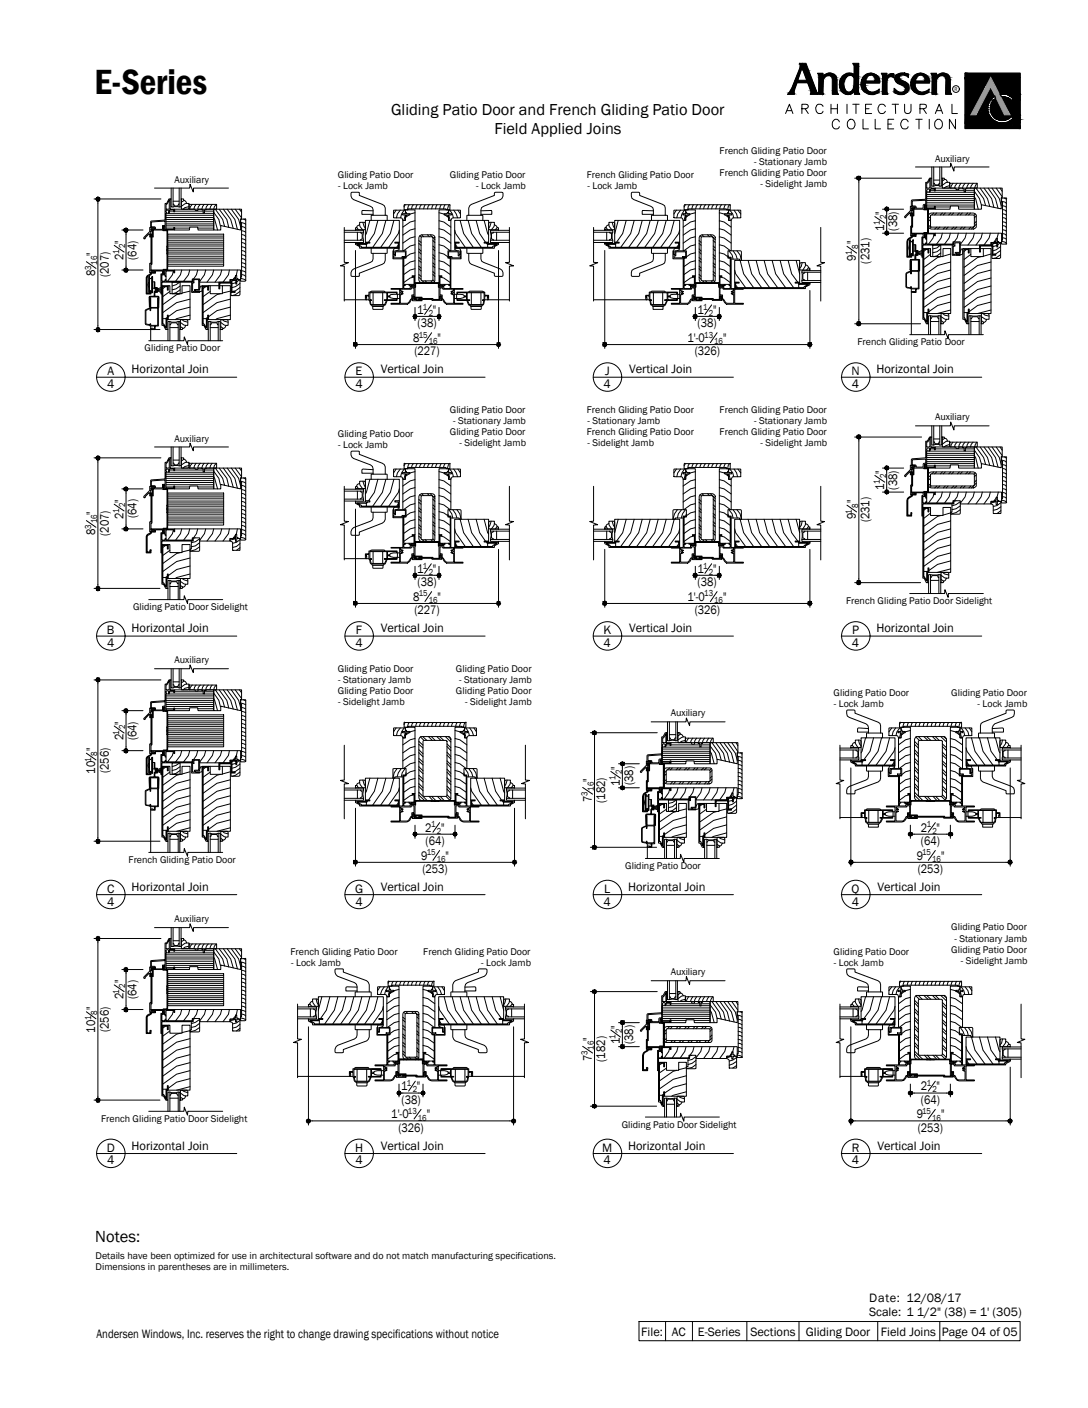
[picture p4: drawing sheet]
<svg xmlns="http://www.w3.org/2000/svg" width="216mm" height="279mm" viewBox="0 0 216 279" stroke-linecap="round" stroke-linejoin="round" font-family="sans-serif">
<defs><g id="words">
<text font-size="7.1" x="18.7" y="18.7">E-Series</text>
<text font-size="3.3" x="18.9" y="246.4">Notes:</text>
<g font-size="3.2">
<text x="77.6" y="22.8">Gliding Patio Door and French Gliding Patio Door</text>
<text x="98.1" y="26.5">Field Applied Joins</text>
</g>
<g font-size="2.5">
<text x="175.4" y="45.8" transform="rotate(-90 175.4 45.8)">1</text>
<text x="175.4" y="42.7" transform="rotate(-90 175.4 42.7)">&quot;</text>
<text x="178" y="45.8" transform="rotate(-90 178 45.8)">(38)</text>
<text x="18.9" y="50.8" transform="rotate(-90 18.9 50.8)">&quot;</text>
<text x="24.5" y="51.5" transform="rotate(-90 24.5 51.5)">2</text>
<text x="24.5" y="48.4" transform="rotate(-90 24.5 48.4)">&quot;</text>
<text x="27.1" y="51.5" transform="rotate(-90 27.1 51.5)">(64)</text>
<text x="169.9" y="51.7" transform="rotate(-90 169.9 51.7)">9</text>
<text x="169.9" y="48.5" transform="rotate(-90 169.9 48.5)">&quot;</text>
<text x="172.5" y="52.3" transform="rotate(-90 172.5 52.3)">(231)</text>
<text x="18.9" y="54.8" transform="rotate(-90 18.9 54.8)">8</text>
<text x="21.6" y="55" transform="rotate(-90 21.6 55)">(207)</text>
<text x="82.8" y="62.3">1</text>
<text x="82.9" y="64.9">(38)</text>
<text x="85.9" y="62.3">&quot;</text>
<text x="138.4" y="62.3">1</text>
<text x="138.4" y="64.9">(38)</text>
<text x="141.5" y="62.3">&quot;</text>
<text x="82" y="67.9">8</text>
<text x="82.2" y="70.5">(227)</text>
<text x="86.8" y="67.9">&quot;</text>
<text x="136.5" y="67.9">1'-0</text>
<text x="137.9" y="70.5">(326)</text>
<text x="143.5" y="67.9">&quot;</text>
<text x="21.3" y="76.9">4</text>
<text x="21.3" y="74.4">A</text>
<text x="26.1" y="74.1">Horizontal Join</text>
<text x="70.5" y="74.4">E</text>
<text x="70.5" y="76.9">4</text>
<text x="75.6" y="74.1">Vertical Join</text>
<text x="119.8" y="76.9">4</text>
<text x="120.1" y="74.4">J</text>
<text x="124.8" y="74.1">Vertical Join</text>
<text x="169" y="74.4">N</text>
<text x="169" y="76.9">4</text>
<text x="173.9" y="74.1">Horizontal Join</text>
<text x="175.4" y="94" transform="rotate(-90 175.4 94)">&quot;</text>
<text x="24.5" y="99.7" transform="rotate(-90 24.5 99.7)">&quot;</text>
<text x="169.9" y="99.9" transform="rotate(-90 169.9 99.9)">&quot;</text>
<text x="175.4" y="97.2" transform="rotate(-90 175.4 97.2)">1</text>
<text x="178" y="97.1" transform="rotate(-90 178 97.1)">(38)</text>
<text x="18.9" y="106.2" transform="rotate(-90 18.9 106.2)">8</text>
<text x="18.9" y="102.2" transform="rotate(-90 18.9 102.2)">&quot;</text>
<text x="21.6" y="106.3" transform="rotate(-90 21.6 106.3)">(207)</text>
<text x="24.5" y="102.9" transform="rotate(-90 24.5 102.9)">2</text>
<text x="27.1" y="102.9" transform="rotate(-90 27.1 102.9)">(64)</text>
<text x="169.9" y="103" transform="rotate(-90 169.9 103)">9</text>
<text x="172.5" y="103.7" transform="rotate(-90 172.5 103.7)">(231)</text>
<text x="82.8" y="113.7">1</text>
<text x="85.9" y="113.7">&quot;</text>
<text x="138.4" y="113.7">1</text>
<text x="141.5" y="113.7">&quot;</text>
<text x="82" y="119.2">8</text>
<text x="82.9" y="116.3">(38)</text>
<text x="86.8" y="119.2">&quot;</text>
<text x="136.5" y="119.2">1'-0</text>
<text x="138.4" y="116.3">(38)</text>
<text x="143.5" y="119.2">&quot;</text>
<text x="21.2" y="125.8">B</text>
<text x="26.1" y="125.4">Horizontal Join</text>
<text x="70.6" y="125.8">F</text>
<text x="75.6" y="125.4">Vertical Join</text>
<text x="82.2" y="121.8">(227)</text>
<text x="119.8" y="125.8">K</text>
<text x="124.8" y="125.4">Vertical Join</text>
<text x="137.9" y="121.8">(326)</text>
<text x="169.1" y="125.8">P</text>
<text x="173.9" y="125.4">Horizontal Join</text>
<text x="21.3" y="128.3">4</text>
<text x="70.5" y="128.3">4</text>
<text x="119.8" y="128.3">4</text>
<text x="169" y="128.3">4</text>
<text x="24.5" y="143.8" transform="rotate(-90 24.5 143.8)">&quot;</text>
<text x="18.9" y="149.1" transform="rotate(-90 18.9 149.1)">&quot;</text>
<text x="24.5" y="146.9" transform="rotate(-90 24.5 146.9)">2</text>
<text x="27.1" y="146.9" transform="rotate(-90 27.1 146.9)">(64)</text>
<text x="18.9" y="153.5" transform="rotate(-90 18.9 153.5)">10</text>
<text x="21.6" y="153.5" transform="rotate(-90 21.6 153.5)">(256)</text>
<text x="117.5" y="155.1" transform="rotate(-90 117.5 155.1)">&quot;</text>
<text x="123" y="155.9" transform="rotate(-90 123 155.9)">1</text>
<text x="123" y="152.8" transform="rotate(-90 123 152.8)">&quot;</text>
<text x="125.7" y="155.8" transform="rotate(-90 125.7 155.8)">(38)</text>
<text x="117.5" y="159.2" transform="rotate(-90 117.5 159.2)">7</text>
<text x="120.1" y="159.3" transform="rotate(-90 120.1 159.3)">(182)</text>
<text x="84.4" y="165">2</text>
<text x="84.4" y="167.6">(64)</text>
<text x="87.6" y="165">&quot;</text>
<text x="182.7" y="165">2</text>
<text x="182.7" y="167.6">(64)</text>
<text x="185.9" y="165">&quot;</text>
<text x="83.6" y="170.6">9</text>
<text x="83.8" y="173.2">(253)</text>
<text x="88.4" y="170.6">&quot;</text>
<text x="181.9" y="170.6">9</text>
<text x="182.1" y="173.2">(253)</text>
<text x="186.7" y="170.6">&quot;</text>
<text x="21.3" y="177.2">C</text>
<text x="21.3" y="179.7">4</text>
<text x="26.1" y="176.8">Horizontal Join</text>
<text x="70.5" y="177.2">G</text>
<text x="70.5" y="179.7">4</text>
<text x="75.6" y="176.8">Vertical Join</text>
<text x="119.8" y="179.7">4</text>
<text x="119.9" y="177.2">L</text>
<text x="124.6" y="176.8">Horizontal Join</text>
<text x="169" y="177.2">Q</text>
<text x="169" y="179.7">4</text>
<text x="174.1" y="176.8">Vertical Join</text>
<text x="24.5" y="195.1" transform="rotate(-90 24.5 195.1)">&quot;</text>
<text x="18.9" y="200.5" transform="rotate(-90 18.9 200.5)">&quot;</text>
<text x="24.5" y="198.3" transform="rotate(-90 24.5 198.3)">2</text>
<text x="27.1" y="198.3" transform="rotate(-90 27.1 198.3)">(64)</text>
<text x="18.9" y="204.9" transform="rotate(-90 18.9 204.9)">10</text>
<text x="21.6" y="204.8" transform="rotate(-90 21.6 204.8)">(256)</text>
<text x="117.5" y="206.5" transform="rotate(-90 117.5 206.5)">&quot;</text>
<text x="123" y="207.2" transform="rotate(-90 123 207.2)">1</text>
<text x="123" y="204.1" transform="rotate(-90 123 204.1)">&quot;</text>
<text x="125.7" y="207.2" transform="rotate(-90 125.7 207.2)">(38)</text>
<text x="117.5" y="210.6" transform="rotate(-90 117.5 210.6)">7</text>
<text x="120.1" y="210.7" transform="rotate(-90 120.1 210.7)">(182)</text>
<text x="77.7" y="221.9">1'-0</text>
<text x="79.6" y="216.4">1</text>
<text x="79.7" y="219">(38)</text>
<text x="82.7" y="216.4">&quot;</text>
<text x="84.7" y="221.9">&quot;</text>
<text x="181.9" y="221.9">9</text>
<text x="182.7" y="216.4">2</text>
<text x="182.7" y="219">(64)</text>
<text x="185.9" y="216.4">&quot;</text>
<text x="186.7" y="221.9">&quot;</text>
<text x="79.1" y="224.6">(326)</text>
<text x="182.1" y="224.6">(253)</text>
<text x="21.2" y="228.5">D</text>
<text x="21.3" y="231.1">4</text>
<text x="26.1" y="228.1">Horizontal Join</text>
<text x="70.5" y="228.5">H</text>
<text x="70.5" y="231.1">4</text>
<text x="75.6" y="228.1">Vertical Join</text>
<text x="119.5" y="228.5">M</text>
<text x="119.8" y="231.1">4</text>
<text x="124.6" y="228.1">Horizontal Join</text>
<text x="169" y="228.5">R</text>
<text x="169" y="231.1">4</text>
<text x="174.1" y="228.1">Vertical Join</text>
<text x="172.5" y="258.3">Date: 12/08/17</text>
<text x="172.5" y="261.1">Scale: 1 1/2&quot; (38) = 1' (305)</text>
<text x="19.2" y="265.6">Andersen Windows, Inc. reserves the right to change drawing specifications without notice</text>
<text x="127.2" y="265">File:</text>
<text x="133.3" y="265">AC</text>
<text x="138.5" y="265">E-Series</text>
<text x="148.9" y="265">Sections</text>
<text x="159.9" y="265">Gliding Door</text>
<text x="174.8" y="265">Field Joins</text>
<text x="186.9" y="265">Page 04 of 05</text>
</g>
<g font-size="2">
<text x="67" y="35.4">Gliding Patio Door</text>
<text x="89.3" y="35.4">Gliding Patio Door</text>
<text x="116.5" y="35.4">French Gliding Patio Door</text>
<text x="142.8" y="30.5">French Gliding Patio Door</text>
<text x="142.8" y="35">French Gliding Patio Door</text>
<text x="149.7" y="32.8">- Stationary Jamb</text>
<text x="185.5" y="32.1">Auxiliary</text>
<text x="34.6" y="36.2">Auxiliary</text>
<text x="67.1" y="37.6">- Lock Jamb</text>
<text x="94.5" y="37.6">- Lock Jamb</text>
<text x="116.6" y="37.6">- Lock Jamb</text>
<text x="150.9" y="37.2">- Sidelight Jamb</text>
<text x="28.7" y="69.7">Gliding Patio Door</text>
<text x="170.2" y="68.5">French Gliding Patio Door</text>
<text x="89.3" y="81.9">Gliding Patio Door</text>
<text x="116.5" y="81.9">French Gliding Patio Door</text>
<text x="142.8" y="81.9">French Gliding Patio Door</text>
<text x="185.5" y="83.4">Auxiliary</text>
<text x="34.6" y="87.6">Auxiliary</text>
<text x="67" y="86.7">Gliding Patio Door</text>
<text x="67.1" y="88.9">- Lock Jamb</text>
<text x="89.3" y="86.3">Gliding Patio Door</text>
<text x="89.9" y="84.1">- Stationary Jamb</text>
<text x="91.2" y="88.6">- Sidelight Jamb</text>
<text x="116.5" y="86.3">French Gliding Patio Door</text>
<text x="116.6" y="84.1">- Stationary Jamb</text>
<text x="116.6" y="88.6">- Sidelight Jamb</text>
<text x="142.8" y="86.3">French Gliding Patio Door</text>
<text x="149.7" y="84.1">- Stationary Jamb</text>
<text x="150.9" y="88.6">- Sidelight Jamb</text>
<text x="167.9" y="119.9">French Gliding Patio Door Sidelight</text>
<text x="26.4" y="121">Gliding Patio Door Sidelight</text>
<text x="34.6" y="131.6">Auxiliary</text>
<text x="67" y="133.3">Gliding Patio Door</text>
<text x="67" y="137.7">Gliding Patio Door</text>
<text x="67.1" y="135.5">- Stationary Jamb</text>
<text x="90.5" y="133.3">Gliding Patio Door</text>
<text x="90.5" y="137.7">Gliding Patio Door</text>
<text x="91.1" y="135.5">- Stationary Jamb</text>
<text x="67.1" y="139.9">- Sidelight Jamb</text>
<text x="92.3" y="139.9">- Sidelight Jamb</text>
<text x="133.1" y="142.1">Auxiliary</text>
<text x="165.4" y="138.1">Gliding Patio Door</text>
<text x="165.5" y="140.3">- Lock Jamb</text>
<text x="188.8" y="138.1">Gliding Patio Door</text>
<text x="194" y="140.3">- Lock Jamb</text>
<text x="25.5" y="171.2">French Gliding Patio Door</text>
<text x="124.1" y="172.4">Gliding Patio Door</text>
<text x="34.6" y="183">Auxiliary</text>
<text x="188.8" y="184.6">Gliding Patio Door</text>
<text x="57.7" y="189.5">French Gliding Patio Door</text>
<text x="57.8" y="191.6">- Lock Jamb</text>
<text x="84" y="189.5">French Gliding Patio Door</text>
<text x="95.5" y="191.6">- Lock Jamb</text>
<text x="165.4" y="189.5">Gliding Patio Door</text>
<text x="165.5" y="191.6">- Lock Jamb</text>
<text x="188.8" y="189.1">Gliding Patio Door</text>
<text x="189.4" y="186.9">- Stationary Jamb</text>
<text x="190.7" y="191.3">- Sidelight Jamb</text>
<text x="133.1" y="193.5">Auxiliary</text>
<text x="20.1" y="222.6">French Gliding Patio Door Sidelight</text>
<text x="123.4" y="223.8">Gliding Patio Door Sidelight</text>
<text x="19" y="249.9">Details have been optimized for use in architectural software and do not match manufacturing specifications.</text>
<text x="19" y="252.1">Dimensions in parentheses are in millimeters.</text>
</g>
<g font-size="1.8">
<text x="174.6" y="44.7" transform="rotate(-90 174.6 44.7)">1</text>
<text x="175.8" y="43.5" transform="rotate(-90 175.8 43.5)">2</text>
<text x="18.1" y="53.6" transform="rotate(-90 18.1 53.6)">3</text>
<text x="19.3" y="52.5" transform="rotate(-90 19.3 52.5)">16</text>
<text x="23.6" y="50.4" transform="rotate(-90 23.6 50.4)">1</text>
<text x="24.8" y="49.3" transform="rotate(-90 24.8 49.3)">2</text>
<text x="169" y="50.6" transform="rotate(-90 169 50.6)">1</text>
<text x="170.3" y="49.4" transform="rotate(-90 170.3 49.4)">8</text>
<text x="83.9" y="61.5">1</text>
<text x="85.1" y="62.7">2</text>
<text x="139.5" y="61.5">1</text>
<text x="140.6" y="62.7">2</text>
<text x="83.1" y="67">15</text>
<text x="85.1" y="68.2">16</text>
<text x="139.8" y="67">13</text>
<text x="141.7" y="68.2">16</text>
<text x="175.8" y="94.9" transform="rotate(-90 175.8 94.9)">2</text>
<text x="23.6" y="101.8" transform="rotate(-90 23.6 101.8)">1</text>
<text x="24.8" y="100.6" transform="rotate(-90 24.8 100.6)">2</text>
<text x="169" y="102" transform="rotate(-90 169 102)">1</text>
<text x="170.3" y="100.8" transform="rotate(-90 170.3 100.8)">8</text>
<text x="174.6" y="96.1" transform="rotate(-90 174.6 96.1)">1</text>
<text x="18.1" y="105" transform="rotate(-90 18.1 105)">3</text>
<text x="19.3" y="103.9" transform="rotate(-90 19.3 103.9)">16</text>
<text x="83.9" y="112.8">1</text>
<text x="139.5" y="112.8">1</text>
<text x="83.1" y="118.3">15</text>
<text x="85.1" y="114">2</text>
<text x="85.1" y="119.6">16</text>
<text x="139.8" y="118.3">13</text>
<text x="140.6" y="114">2</text>
<text x="141.7" y="119.6">16</text>
<text x="19.3" y="150" transform="rotate(-90 19.3 150)">8</text>
<text x="23.6" y="145.8" transform="rotate(-90 23.6 145.8)">1</text>
<text x="24.8" y="144.6" transform="rotate(-90 24.8 144.6)">2</text>
<text x="18.1" y="151.2" transform="rotate(-90 18.1 151.2)">1</text>
<text x="122.2" y="154.8" transform="rotate(-90 122.2 154.8)">1</text>
<text x="123.4" y="153.6" transform="rotate(-90 123.4 153.6)">2</text>
<text x="116.6" y="158" transform="rotate(-90 116.6 158)">3</text>
<text x="117.8" y="156.9" transform="rotate(-90 117.8 156.9)">16</text>
<text x="85.5" y="164.2">1</text>
<text x="86.7" y="165.4">2</text>
<text x="183.9" y="164.2">1</text>
<text x="185" y="165.4">2</text>
<text x="84.7" y="169.7">15</text>
<text x="86.7" y="171">16</text>
<text x="183" y="169.7">15</text>
<text x="185" y="171">16</text>
<text x="23.6" y="197.2" transform="rotate(-90 23.6 197.2)">1</text>
<text x="24.8" y="196" transform="rotate(-90 24.8 196)">2</text>
<text x="18.1" y="202.5" transform="rotate(-90 18.1 202.5)">1</text>
<text x="19.3" y="201.3" transform="rotate(-90 19.3 201.3)">8</text>
<text x="116.6" y="209.3" transform="rotate(-90 116.6 209.3)">3</text>
<text x="117.8" y="208.3" transform="rotate(-90 117.8 208.3)">16</text>
<text x="122.2" y="206.1" transform="rotate(-90 122.2 206.1)">1</text>
<text x="123.4" y="205" transform="rotate(-90 123.4 205)">2</text>
<text x="80.7" y="215.6">1</text>
<text x="183.9" y="215.6">1</text>
<text x="81" y="221.1">13</text>
<text x="81.9" y="216.8">2</text>
<text x="183" y="221.1">15</text>
<text x="185" y="216.8">2</text>
<text x="82.9" y="222.4">16</text>
<text x="185" y="222.4">16</text>
</g>
<text font-size="1.1" x="189.4" y="18.1">R</text>
</g></defs>
<!-- layer: A-ANNO-TEXT -->
<g fill="none" stroke="#000" stroke-width=".2">
<path d="M158.6 12.6h1.3l2.5 6.1h-1.6l.1-.6-.6-1.7h-2.1l-.5 1.5v.8h-1.4l.9-1.3 1.5-3.8v-.9zM158.7 12.7h1.2l2.3 6h-1.3l.1-.6-.7-1.7h-2.2l-.6 1.5v.8h-1l.7-1.3 1.5-3.8a.79 .79 0 0 0 0-.9zM158.9 12.7h.9l2.3 5.9h-1.1v-.5l-.7-1.8h-2.3l-.5 1.6v.7h-.9l.7-1.2 1.5-3.8zM159.2 13.4l.9 2.5h-1.8zM159.3 13.1l.1 .8 .8 2.2h-2zM159.3 12.8l.1 .8 .9 2.5h-2.2zM162.2 14.5h1.1v.5a1.57 1.57 0 0 1 1.7-.5 1.57 1.57 0 0 1 1.1 1.4v2.1l.3 .7h-1.2v-2.9a.9 .9 0 0 0-1.1-.8 .9 .9 0 0 0-.7 1.1l-.1 2.2 .1 .4h-1l.1-3.6zM162.4 14.6h.9v.6a1.55 1.55 0 0 1 1.6-.6 1.55 1.55 0 0 1 1.1 1.3v2.1l.2 .7h-1l.1-2.9a.99 .99 0 0 0-1.1-.9 .99 .99 0 0 0-.9 1.2v2.6h-.8l.1-3.6zM162.5 14.7h.7v.7a1.54 1.54 0 0 1 2.7 .1v2.5l.2 .6h-.8v-2.8a1.06 1.06 0 0 0-1.1-1 1.06 1.06 0 0 0-.9 1.3v2.5h-.7v-3.5zM167.8 15.2a1.02 1.02 0 0 1 1.8 .3v1.6a1.31 1.31 0 0 1-1.5 1.3 2.32 2.32 0 0 1-.3-3.2zM167.9 15.3a.94 .94 0 0 1 1.6 .2v1.6a1.46 1.46 0 0 1-1.1 1.3 1.97 1.97 0 0 1-.5-3.1zM168 15.4a.87 .87 0 0 1 1.3-.1 3.3 3.3 0 0 1-.3 2.8 .86 .86 0 0 1-1.1 0 2.19 2.19 0 0 1 .1-2.7z"/>
<path d="M169.2 12.6h1.2v5.5l.2 .6h-1.1v-.7a1.56 1.56 0 0 1-1.6 .8 1.56 1.56 0 0 1-1.3-1.4 2.08 2.08 0 0 1 .5-2.3 2.08 2.08 0 0 1 2.4-.3v-1.6zM169.3 12.7h1.1l-.1 5.4 .2 .6h-.9v-1.1l-.4 .7a1.5 1.5 0 0 1-2.5-.9 2.02 2.02 0 0 1 .3-2.1 2.02 2.02 0 0 1 2-.6l.5 .2 .1-1.7zM169.5 12.7h.8l-.1 5.4 .2 .5h-.7v-1.2l-.5 .9a1.46 1.46 0 0 1-2.4-.9 1.95 1.95 0 0 1 2.2-2.7l.6 .3 .1-1.8zM171.3 15.3a1.81 1.81 0 0 1 2.1-.7 1.81 1.81 0 0 1 1.2 1.9h-2.8a1.45 1.45 0 0 0 .6 1.6 1.45 1.45 0 0 0 1.7-.1l.4-.4-.1 .7a2.21 2.21 0 0 1-2.9-.1 2.21 2.21 0 0 1-.2-2.9zM171.3 15.3a1.79 1.79 0 0 1 2-.7 1.79 1.79 0 0 1 1.3 1.7l-.1 .1h-2.8a1.58 1.58 0 0 0 .8 1.8 1.58 1.58 0 0 0 1.9-.4v.5a2.15 2.15 0 0 1-2.9-.2 2.15 2.15 0 0 1-.2-2.8zM171.4 15.4a1.65 1.65 0 0 1 1.9-.8 1.65 1.65 0 0 1 1.1 1.8h-2.8a1.64 1.64 0 0 0 .8 1.8 1.64 1.64 0 0 0 1.9-.2v.3a2.09 2.09 0 0 1-2.7-.2 2.09 2.09 0 0 1-.2-2.7zM172.1 15a1.03 1.03 0 0 1 1.2-.1 1.03 1.03 0 0 1 .5 1.2l-.5 .1h-1.7zM172.1 15.1a.94 .94 0 0 1 1.2-.2 .94 .94 0 0 1 .4 1.1l-.4 .2h-1.6l.1-.7zM172.2 15.2a.81 .81 0 0 1 1.1-.2 .81 .81 0 0 1 .2 1.1h-1.7zM174.9 14.5h1.1v.7l.8-.6 .6 .1-.1 .8-.3-.3a.87 .87 0 0 0-1 1v1.9l.2 .6h-1.1v-3.5zM175 14.6h1v.8a1.18 1.18 0 0 1 1.3-.7v.6a.86 .86 0 0 0-1 0 .86 .86 0 0 0-.3 .9v1.9l.1 .6h-1l.1-3.5zM175.1 14.7h.8v.9a1.38 1.38 0 0 1 1.1-.9h.2v.5a.94 .94 0 0 0-1 .1 .94 .94 0 0 0-.3 .9l.1 2.4h-.8l.1-3.4z"/>
<path d="M177.7 15a2.31 2.31 0 0 1 2.6-.3v.7a1.18 1.18 0 0 0-1.8-.2 .48 .48 0 0 0 .4 .7l.5 .2a1.37 1.37 0 0 1 1 1.7 1.37 1.37 0 0 1-1.7 1l-1.3-.4v-.9a1.57 1.57 0 0 0 2 .6l.3-.4-.3-.6a2.69 2.69 0 0 1-1.7-.9l-.2-.5zM177.9 15a2.51 2.51 0 0 1 2.2-.2v.3a1.37 1.37 0 0 0-1.8 .1 .73 .73 0 0 0 .5 .8l.5 .2a1.26 1.26 0 0 1 .9 1.7 1.26 1.26 0 0 1-1.8 .7l-.9-.3 .1-.4a1.29 1.29 0 0 0 2.2 0v-.4a.92 .92 0 0 0-.7-.7 1.72 1.72 0 0 1-1.4-.9v-.4zM177.9 14.8l1.2-.3 .8 .2h.3v.5a1.28 1.28 0 0 0-1.8 0 1.31 1.31 0 0 0 1.2 1.1 1.3 1.3 0 0 1 .6 1.6 1.3 1.3 0 0 1-1.5 .8l-1.2-.4v-.6a1.26 1.26 0 0 0 2.2 .2l.1-.4-.4-.4a2.36 2.36 0 0 1-1.8-1.4l.1-.5zM181.2 15.3a1.74 1.74 0 0 1 2.1-.7 1.74 1.74 0 0 1 1.1 1.8h-2.9a1.59 1.59 0 0 0 .9 1.8 1.59 1.59 0 0 0 1.9-.4l-.1 .5a2.12 2.12 0 0 1-2.8-.2 2.12 2.12 0 0 1-.2-2.8zM181.3 15.4a1.65 1.65 0 0 1 1.9-.8 1.65 1.65 0 0 1 1.1 1.8h-2.8a1.67 1.67 0 0 0 .7 1.8 1.67 1.67 0 0 0 2-.2l-.1 .3a2.06 2.06 0 0 1-2.7-.2 2.06 2.06 0 0 1-.1-2.7zM181.5 14.8a1.82 1.82 0 0 1 2-.1 1.82 1.82 0 0 1 1 1.8h-2.9a1.54 1.54 0 0 0 .9 1.7 1.54 1.54 0 0 0 1.9-.6l-.1 .7a2.24 2.24 0 0 1-3.1-.3 2.24 2.24 0 0 1 .3-3.2zM182 15a.95 .95 0 0 1 1.3-.1 .95 .95 0 0 1 .2 1.3h-2zM182 15.1a.87 .87 0 0 1 1.2-.1 .87 .87 0 0 1 .2 1.1l-1.9 .1zM182.1 15.2a.81 .81 0 0 1 1.1-.2 .81 .81 0 0 1 .2 1.1h-1.7zM184.7 14.5h1.2l-.1 .5a1.57 1.57 0 0 1 1.7-.5 1.57 1.57 0 0 1 1.1 1.4v2.1l.2 .7h-1.2l.1-2.9a.93 .93 0 0 0-1-.8 .93 .93 0 0 0-.8 1.1v2.6h-1l.1-3.6zM184.8 14.6h.9v.6a1.7 1.7 0 0 1 2.5-.2l.3 .9v2.1l.2 .7h-1l.1-2.9a.99 .99 0 0 0-1.2-.9 .99 .99 0 0 0-.8 1.2l-.1 2.2 .2 .4h-.9v-3.6zM185 14.7h.7v.7a1.54 1.54 0 0 1 2.7 .1l.2 3.1h-.8v-2.8a1.06 1.06 0 0 0-1.2-1 1.06 1.06 0 0 0-.9 1.3v2.5h-.6v-3.5z"/>
<path d="M191.5 14.5h10.9v11h-10.9zM196.7 19.7l.7-.7 .2 .5a2.37 2.37 0 0 0-.5 3.6 2.37 2.37 0 0 0 3.6-.1l.4 .4a2.86 2.86 0 0 1-4.1 .3 2.86 2.86 0 0 1-.3-4zM198.4 18.7a2.7 2.7 0 0 1 2.6 .9l-.3 .4a2.27 2.27 0 0 0-2-.8zM155.9 22.5l.7-1.8 .7 1.8M156.2 22h.9M159.1 21.6l1.1-.2 .2-.4-.2-.2-1.1-.1v1.8M159.8 21.6l.6 .9M163.3 21.1a.78 .78 0 0 0-1-.4 .78 .78 0 0 0-.4 1.1 .72 .72 0 0 0 .6 .7 .72 .72 0 0 0 .8-.4M164.9 20.7v1.8M164.9 21.6h1.3M166.2 20.7v1.8M166.6 24.2a.65 .65 0 0 0-1.1-.4 .9 .9 0 0 0-.3 1.3 .9 .9 0 0 0 1.3 .2l.1-.2"/>
<path d="M168.1 20.7v1.8M168.3 24l.2-.2a.92 .92 0 0 1 1.1 .4 .92 .92 0 0 1-.1 1.1 .88 .88 0 0 1-1.3-.1 .88 .88 0 0 1 .1-1.2zM169.2 20.7h1.3M169.9 20.7v1.8M171.3 23.7v1.9h1M171.8 21.6h.7M173 20.7h-1.2v1.8h1.2M173.7 23.7v1.9h1M175.7 21.1a.76 .76 0 0 0-.8-.4 .76 .76 0 0 0-.7 .7v.4a.76 .76 0 0 0 .7 .7 .76 .76 0 0 0 .8-.4M176.2 24.6h.7M177 20.7h1.3M177.3 23.7h-1.1v1.9h1.1"/>
<path d="M177.7 20.7v1.8M179.5 20.7v1.3a.65 .65 0 0 0 .6 .5 .65 .65 0 0 0 .7-.5v-1.3M180.2 24.2a.75 .75 0 0 0-.8-.5 .75 .75 0 0 0-.7 .7v.5a.76 .76 0 0 0 .7 .7 .76 .76 0 0 0 .8-.5M181.7 23.7h1.3M182.4 23.7v1.9M182.6 21.6h.8l.4-.2v-.6l-1.2-.1v1.8M183.2 21.6l.6 .9M184.4 23.7v1.9M185.6 22.5l.8-1.8 .7 1.8M185.7 24a.81 .81 0 0 1 1-.1 .81 .81 0 0 1 .3 1 .81 .81 0 0 1-1 .7 .81 .81 0 0 1-.5-1.2zM185.9 22h.9M188.9 20.7v1.8h1.1"/>
<path d="M189.6 23.7v1.9l-1.2-1.9v1.9M19.2 74.9h27.8M68.4 74.9h27.9M117.7 74.9h27.8M166.9 74.9h27.9M19.2 126.2h27.8M68.4 126.2h27.9M117.7 126.2h27.8M166.9 126.2h27.9M19.2 177.5h27.8M68.4 177.5h27.9M117.7 177.5h27.8"/>
<path d="M166.9 177.5h27.9M19.2 228.9h27.8M68.4 228.9h27.9M117.7 228.9h27.8M166.9 228.9h27.9M126.8 262.2h75.6v3.9h-75.6zM132.1 262.2v3.9M137.4 262.2v3.9M148.2 262.2v3.9M158.6 262.2v3.9M174.2 262.2v3.9M186.5 262.2v3.9"/>
<circle cx="189.7" cy="17.7" r=".67"/>
<circle cx="22" cy="74.8" r="2.83"/>
<circle cx="71.3" cy="74.8" r="2.83"/>
<circle cx="120.5" cy="74.8" r="2.83"/>
<circle cx="169.8" cy="74.8" r="2.83"/>
<circle cx="22" cy="126.2" r="2.83"/>
<circle cx="71.3" cy="126.2" r="2.83"/>
<circle cx="120.5" cy="126.2" r="2.83"/>
<circle cx="169.8" cy="126.2" r="2.83"/>
<circle cx="22" cy="177.5" r="2.83"/>
<circle cx="71.3" cy="177.5" r="2.83"/>
<circle cx="120.5" cy="177.5" r="2.83"/>
<circle cx="169.8" cy="177.5" r="2.83"/>
<circle cx="22" cy="228.9" r="2.83"/>
<circle cx="71.3" cy="228.9" r="2.83"/>
<circle cx="120.5" cy="228.9" r="2.83"/>
<circle cx="169.8" cy="228.9" r="2.83"/>
</g>
<g fill="#000" stroke="#000" stroke-width=".2">
<path d="M164.5 14.7h.3zM174.2 18.1l.1-.1zM178.5 14.7h1.4zM178.6 18.7h.5zM179.1 14.6l.2 .1zM184.1 18.1l.1-.1zM186.9 14.7h.4zM196.6 17.2l.7 1.5h-1.5zM198.7 19.2h.4zM198.4 23.9h.9zM201.5 24.6l.1 .4h-.1zM201.5 24.6h.4l-.2 .4z"/>
<path d="M202 24.6v.4h-.1z"/>
<path d="M156.8 18.3l.7 .1-.1-.1zM156.8 18.3l.7 .1h-.7z"/>
<path d="M157.1 17.9l.4 .1zM157.1 17.9l.4 .1z"/>
<path d="M157 18l.4 .3 .1-.3zM157 18l.4 .3h-.6z"/>
<path d="M156.8 18.4l.7 .2v-.2zM156.8 18.4l.7 .2h-.9z"/>
<path d="M157.3 17.4l.2 .5 .2-.5zM157.3 17.4l.2 .5h-.4z"/>
<path d="M157.7 16.3v1.1l.3-1.1zM157.7 16.3v1.1h-.4z"/>
<path d="M158.8 13.6l-.7 2.5 .8-2.5zM158.8 13.6l-.7 2.5h-.3z"/>
<path d="M158.9 13.3v.3l.2-.3zM158.9 13.3v.3h-.1z"/>
<path d="M158.9 12.9l.2 .4 .1-.4zM158.9 12.9l.2 .4h-.2z"/>
<path d="M158.9 12.8l.3 .1 .1-.1zM158.9 12.8l.3 .1z"/>
<path d="M158.9 12.7l1 .1zM158.9 12.7l1 .1z"/>
<path d="M159.3 12.8l.6 .1v-.1zM159.3 12.8l.6 .1h-.6z"/>
<path d="M159.3 12.9l.8 .7-.2-.7zM159.3 12.9l.8 .7h-.7z"/>
<path d="M159.4 13.6l.9 .3-.2-.3zM159.4 13.6l.9 .3h-.8z"/>
<path d="M159.5 13.9l1.7 2.2-.9-2.2zM159.5 13.9l1.7 2.2h-.9z"/>
<path d="M157.8 16.1l3.4 .2v-.2zM157.8 16.1l3.4 .2h-3.5z"/>
<path d="M160.3 16.3l1.6 1.8-.7-1.8zM160.3 16.3l1.6 1.8h-.9z"/>
<path d="M161 18.1l1 .2-.1-.2zM161 18.1l1 .2h-1z"/>
<path d="M161 18.3l1 .2v-.2zM161 18.3l1 .2h-1z"/>
<path d="M161 18.5l1.1 .1-.1-.1zM161 18.5l1.1 .1h-1.1z"/>
<path d="M162.5 14.7l.7 .1v-.1zM162.5 14.7l.7 .1h-.6z"/>
<path d="M162.6 14.8l.6 .3v-.3zM162.6 14.8l.6 .3h-.6z"/>
<path d="M162.6 15.1l.6 .3v-.3zM162.6 15.1l.6 .3h-.6z"/>
<path d="M162.6 18.4l.7 .2-.1-.2zM162.6 18.4l.7 .2h-.7z"/>
<path d="M162.6 16.1l.6 2.3 .1-2.3zM162.6 16.1l.6 2.3h-.6z"/>
<path d="M162.6 15.6l.7 .5v-.5zM162.6 15.6l.7 .5h-.7z"/>
<path d="M162.6 15.4l.7 .2 .2-.2zM162.6 15.4l.7 .2h-.7z"/>
<path d="M163.3 15.2l.2 .2 .1-.2zM163.2 15.4l.1-.2 .2 .2z"/>
<path d="M163.8 14.8h1.7zM163.8 14.8h1.7z"/>
<path d="M163.7 15l-.1 .2 .3-.2zM163.3 15.2l.4-.2-.1 .2z"/>
<path d="M164.1 14.7h1.1zM164.1 14.7h1.1z"/>
<path d="M163.8 14.9h.5zM163.8 14.9h.5z"/>
<path d="M163.8 14.9h.5zM163.8 14.9l.1 .1z"/>
<path d="M163.8 14.8h.6zM163.8 14.8l.5 .1z"/>
<path d="M164.5 14.7h.7zM164.1 14.7h1.1z"/>
<path d="M164.1 14.7l1.4 .1zM163.8 14.8l.3-.1 1.4 .1z"/>
<path d="M164.4 14.8l1.1 .1zM164.4 14.8l1.1 .1z"/>
<path d="M164.5 14.9h1zM164.5 14.9h1z"/>
<path d="M164.8 14.9l.9 .1-.2-.1zM164.8 14.9l.9 .1h-.8z"/>
<path d="M164.9 15l.8 .1zM164.9 15l.8 .1z"/>
<path d="M165.1 15.1l.7 .2-.1-.2zM165.1 15.1l.7 .2h-.6z"/>
<path d="M165.2 15.3l.7 .1-.1-.1zM165.2 15.3l.7 .1h-.6z"/>
<path d="M165.3 15.4l.6 .1v-.1zM165.3 15.4l.6 .1h-.6z"/>
<path d="M165.3 15.5l.6 .3v-.3zM165.3 15.5l.6 .3h-.6z"/>
<path d="M165.3 15.8l.6 .1zM165.3 15.8l.6 .1z"/>
<path d="M165.3 15.9l.6 2.1v-2.1zM165.3 15.9l.6 2.1h-.6z"/>
<path d="M165.3 18l.7 .5-.1-.5zM165.3 18l.7 .5h-.7z"/>
<path d="M165.3 18.5l.8 .1-.1-.1zM165.3 18.5l.8 .1h-.8z"/>
<path d="M167.3 15.2h.5zM167.3 15.2h.5z"/>
<path d="M166.7 16.7l.6 .1v-.1zM166.7 16.7l.6 .1h-.6z"/>
<path d="M166.7 16.8l.7 .6-.1-.6zM166.7 16.8l.7 .6h-.6z"/>
<path d="M166.7 16.2l.6 .5 .1-.5zM166.7 16.2l.6 .5h-.6z"/>
<path d="M166.8 17.4h.6zM166.8 17.4h.6z"/>
<path d="M166.8 15.9l.6 .3v-.3zM166.8 15.9l.6 .3h-.7z"/>
<path d="M166.8 17.4l.9 .6-.3-.6zM166.8 17.4l.9 .6h-.6z"/>
<path d="M166.9 15.7l.5 .2 .2-.2zM166.9 15.7l.5 .2h-.6z"/>
<path d="M167.6 18.5h.8zM167.6 18.5h.8z"/>
<path d="M167.1 18l.7 .1-.1-.1zM167.1 18l.7 .1h-.5z"/>
<path d="M167.3 18.1l.7 .2-.2-.2zM167.3 18.1l.7 .2h-.6z"/>
<path d="M167.3 15.2l.3 .5 .2-.5zM167.3 15.2l.3 .5h-.7z"/>
<path d="M167.4 18.3l.7 .1zM167.4 18.3l.7 .1z"/>
<path d="M167.5 18.4l.9 .1zM167.5 18.4l.9 .1z"/>
<path d="M167.6 14.9l.2 .3 .5-.3zM167.6 14.9l.2 .3h-.5z"/>
<path d="M167.6 14.9h.8zM167.6 14.9h.7z"/>
<path d="M168.5 14.6l.4 .1zM168.1 14.7h.8z"/>
<path d="M167.8 14.8h1zM167.6 14.9h.8z"/>
<path d="M167.8 18.5l1 .1zM167.8 18.5l1 .1z"/>
<path d="M167.9 18.6h.9zM167.9 18.6l.4 .1z"/>
<path d="M168.1 14.7h.9zM168.1 14.7h.9z"/>
<path d="M168.5 18.5h.4zM168.4 18.5h.5z"/>
<path d="M167.6 18.5h1.3zM167.6 18.5h1.2z"/>
<path d="M168 14.7l1.2 .1-.2-.1zM167.8 14.8l.2-.1 1.2 .1z"/>
<path d="M168.8 18.4h.2zM168.5 18.5h.4z"/>
<path d="M168.9 18.3l.1 .1 .2-.1zM168.9 18.3l.1 .1h-.2z"/>
<path d="M168.8 14.8l.6 .1zM168.8 14.8l.6 .1z"/>
<path d="M169.1 18.1l.1 .2v-.2zM168.9 18.3l.2-.2 .1 .2z"/>
<path d="M169.3 15h.3zM169.3 15h.3z"/>
<path d="M169.2 14.9l.4 .1zM169.2 14.9l.4 .1z"/>
<path d="M169.5 17.4h.2zM169.5 17.4h.2z"/>
<path d="M169.4 17.7l-.2 .4 .3-.4zM169.4 17.7l-.2 .4h-.1z"/>
<path d="M169.6 15h.6zM169.6 15h.6z"/>
<path d="M169.7 17.4h.5zM169.7 17.4h.5z"/>
<path d="M169.5 17.4v.3l.2-.3zM169.5 17.4v.3h-.1z"/>
<path d="M169.3 15l.9 .2v-.2zM169.3 15l.9 .2h-.7z"/>
<path d="M169.5 15.2l.7 .3v-.3zM169.5 15.2l.7 .3h-.6z"/>
<path d="M169.6 15.5l.6 1.6v-1.6zM169.6 15.5l.6 1.6h-.6z"/>
<path d="M169.6 17.1l.6 .3v-.3zM169.6 17.1l.6 .3h-.7z"/>
<path d="M169.7 17.4l.5 .7v-.7zM169.7 17.4l.5 .7h-.5z"/>
<path d="M169.7 18.1l.6 .4-.1-.4zM169.7 18.1l.6 .4h-.6z"/>
<path d="M169.5 12.7l.8 .1zM169.5 12.7l.8 .1z"/>
<path d="M169.5 12.8l.8 .4v-.4zM169.5 12.8l.8 .4h-.6z"/>
<path d="M169.7 13.2l.5 1.8 .1-1.8zM169.7 13.2l.5 1.8h-.6z"/>
<path d="M169.7 18.5l.7 .1-.1-.1zM169.7 18.5l.7 .1h-.7z"/>
<path d="M171 16.3h3.4zM171 16.3h3.4z"/>
<path d="M171 16.8l.6 .1v-.1zM171 16.8l.6 .1h-.6z"/>
<path d="M171 16.9l.6 .4v-.4zM171 16.9l.6 .4h-.5z"/>
<path d="M171.6 18.1h.5zM171.6 18.1h.5z"/>
<path d="M171 16.4l.6 .4v-.4zM171 16.4l.6 .4h-.6z"/>
<path d="M171.1 17.3h.5zM171.1 17.3h.5z"/>
<path d="M171.1 17.3l.7 .4-.2-.4zM171.1 17.3l.7 .4h-.5z"/>
<path d="M171.1 15.9l.5 .3 .1-.3zM171.1 15.9l.5 .3h-.6z"/>
<path d="M171.3 15.5l.4 .4 .1-.4zM171.3 15.5l.4 .4h-.6z"/>
<path d="M171.3 17.7l.5 .1zM171.3 17.7l.5 .1z"/>
<path d="M171.3 17.8l.8 .3-.3-.3zM171.3 17.8l.8 .3h-.5z"/>
<path d="M171.4 15.4l.4 .1 .1-.1zM171.4 15.4l.4 .1h-.5z"/>
<path d="M171.7 15l.2 .4 .2-.4zM171.7 15l.2 .4h-.5z"/>
<path d="M171.6 18.1l.9 .2-.4-.2zM171.6 18.1l.9 .2h-.7z"/>
<path d="M172.3 14.7h1zM172.3 14.7h1z"/>
<path d="M171.8 15h.5zM171.8 15h.3z"/>
<path d="M172.1 14.8l.2 .2 .2-.2zM171.8 15l.3-.2 .2 .2z"/>
<path d="M171.8 18.3h.9zM171.8 18.3h.9z"/>
<path d="M172 18.3l.9 .1zM172 18.3l.9 .1z"/>
<path d="M172.2 14.7l.3 .1 .4-.1zM172.2 14.7l.3 .1h-.4z"/>
<path d="M172.1 18.4h1.2zM172.1 18.4h1.2z"/>
<path d="M172.8 14.7h.5zM172.3 14.7h1z"/>
<path d="M172.3 14.7h1.1zM172.2 14.7h1.2z"/>
<path d="M172.7 18.6h.6zM172.7 18.6l.2 .1z"/>
<path d="M172.9 14.7l.7 .1zM172.9 14.7l.7 .1z"/>
<path d="M173.3 14.8l.5 .1zM173.3 14.8l.5 .1z"/>
<path d="M172.4 18.5h1.2zM172.4 18.5l.9 .1z"/>
<path d="M173.4 14.9l.5 .1zM173.4 14.9l.5 .1z"/>
<path d="M173.8 16.1h.6zM173.8 16.1h.6z"/>
<path d="M172.2 18.5h1.7zM172.2 18.5h1.4z"/>
<path d="M173.5 15l.6 .2-.2-.2zM173.5 15l.6 .2h-.4z"/>
<path d="M173.3 18.4h.7zM173.3 18.4h.7z"/>
<path d="M172.1 18.4h1.9zM172.1 18.4l1.8 .1z"/>
<path d="M173.7 15.2l.5 .2-.1-.2zM173.7 15.2l.5 .2h-.5z"/>
<path d="M173.7 18.3h.5zM173.3 18.4h.7z"/>
<path d="M173.7 15.4l.6 .2-.1-.2zM173.7 15.4l.6 .2h-.5z"/>
<path d="M173.8 15.6l.6 .3-.1-.3zM173.8 15.6l.6 .3h-.5z"/>
<path d="M174.2 18.1l.1 .2v-.2zM173.9 18.3l.3-.2 .1 .2z"/>
<path d="M173.9 18.3h.4zM173.7 18.3h.5z"/>
<path d="M173.9 15.9l.5 .2v-.2zM173.9 15.9l.5 .2h-.6z"/>
<path d="M173.8 16.1l.6 .1v-.1zM173.6 16.2l.2-.1 .6 .1z"/>
<path d="M173.6 16.2h.8zM173.3 16.2h1.1z"/>
<path d="M171 16.2l3.4 .1zM171 16.2l3.4 .1z"/>
<path d="M171 16.3l3.4 .1zM171 16.3l3.4 .1z"/>
<path d="M175.1 14.7l.8 .1zM175.1 14.7l.8 .1z"/>
<path d="M175.2 14.8l.7 .4v-.4zM175.2 14.8l.7 .4h-.6z"/>
<path d="M175.3 15.2l.6 .4v-.4zM175.3 15.2l.6 .4h-.6z"/>
<path d="M175.3 15.9l.6 .3v-.3zM175.3 15.9l.6 .3h-.6z"/>
<path d="M175.3 16.2l.6 2v-2zM175.3 16.2l.6 2h-.7z"/>
<path d="M175.2 18.2l.8 .3-.1-.3zM175.2 18.2l.8 .3h-.8z"/>
<path d="M175.2 18.5l.8 .1v-.1zM175.2 18.5l.8 .1h-.8z"/>
<path d="M175.3 15.6l.6 .3 .1-.3zM175.3 15.6l.6 .3h-.6z"/>
<path d="M176.2 15.2l-.2 .3zM176.2 15.2l-.2 .3z"/>
<path d="M176.3 15h.5zM176.3 15h.5z"/>
<path d="M176.3 15.1v.1l.2-.1zM176.3 15.1l-.1 .1z"/>
<path d="M176.3 15h.5zM176.3 15.1h.2z"/>
<path d="M177 14.7h.2zM176.9 14.7h.3z"/>
<path d="M176.9 14.7h.3zM176.8 14.7h.4zM176.8 14.7h.4zM176.8 14.7h.4z"/>
<path d="M176.8 14.7l.4 .1v-.1zM176.6 14.8l.2-.1 .4 .1z"/>
<path d="M176.6 14.8l.6 .2v-.2zM176.4 15l.2-.2 .6 .2z"/>
<path d="M176.4 15h.8zM176.4 15h.8z"/>
<path d="M176.8 15h.4zM176.8 15h.4z"/>
<path d="M176.8 15l.4 .1zM176.8 15l.4 .1z"/>
<path d="M177 15.1l.2 .1zM177 15.1l.2 .1z"/>
<path d="M177.6 17.9l.2 .1zM177.6 17.9l.2 .1h-.2z"/>
<path d="M177.6 18l.5 .3zM177.6 18l.5 .3h-.6z"/>
<path d="M177.5 18.3h.7zM177.5 18.3h.7z"/>
<path d="M177.5 18.3l1 .1zM177.5 18.3l1 .1z"/>
<path d="M177.8 15.2h.5zM177.8 15.2h.5z"/>
<path d="M177.8 15.2l.5 .2v-.2zM177.8 15.2l.5 .2h-.6zM177.7 15.4h.6zM177.7 15.4h.6z"/>
<path d="M177.7 15.4l.6 .1v-.1zM177.7 15.4l.6 .1h-.6z"/>
<path d="M177.7 15.5l.7 .1zM177.7 15.5l.7 .1z"/>
<path d="M177.9 15l.4 .2 .1-.2zM177.9 15l.4 .2h-.5z"/>
<path d="M177.7 15.6l.7 .1v-.1zM177.7 15.6l.7 .1h-.7z"/>
<path d="M177.9 15h.5zM177.9 15h.5z"/>
<path d="M177.7 15.7l.9 .2-.2-.2zM177.7 15.7l.9 .2h-.9z"/>
<path d="M178 14.9l.4 .1 .1-.1zM178 14.9l.4 .1h-.5z"/>
<path d="M178 14.9h.6zM178 14.9h.5z"/>
<path d="M177.7 15.9h.9zM177.7 15.9h.9z"/>
<path d="M177.7 15.9l1.1 .1-.2-.1zM177.7 15.9l1.1 .1h-1z"/>
<path d="M177.8 18.4h.8zM177.8 18.4h.8z"/>
<path d="M177.8 18.4l1.1 .1zM177.8 18.4l1.1 .1z"/>
<path d="M178.6 18.7h.5zM178.7 18.7h.4z"/>
<path d="M178.2 14.8h.5zM178 14.9h.6z"/>
<path d="M178.2 14.8h.6zM178.2 14.8h.5z"/>
<path d="M177.8 16l1.2 .1-.2-.1zM177.8 16l1.2 .1h-1.1z"/>
<path d="M177.9 16.1l1.4 .1zM177.9 16.1l1.4 .1h-1.3z"/>
<path d="M178.3 14.8h.8zM178.2 14.8h.6z"/>
<path d="M178.4 18.6h.8zM178.4 18.6l.7 .1z"/>
<path d="M179.1 14.7h.3zM178.8 14.7h.6z"/>
<path d="M178.2 18.6h1.2zM178.2 18.6h1z"/>
<path d="M178.8 14.7h.7zM178.7 14.7h.8z"/>
<path d="M178 16.2h1.4zM178 16.2h1.4z"/>
<path d="M178 16.2l1.6 .2-.2-.2zM178 16.2l1.6 .2h-1.4z"/>
<path d="M178.1 18.5h1.3zM178.1 18.5l1.3 .1z"/>
<path d="M178.7 14.7h1.2zM178.5 14.7h1.4zM178.4 14.7h1.5z"/>
<path d="M178.2 16.4h1.5zM178.2 16.4h1.5z"/>
<path d="M179.1 18.5h.5zM178.9 18.5h.7z"/>
<path d="M177.9 18.5h1.7zM177.9 18.5h1.5z"/>
<path d="M178.2 16.4l1.7 .2-.2-.2zM178.2 16.4l1.7 .2h-1.4z"/>
<path d="M179.1 18.4h.6zM179.1 18.4l.5 .1z"/>
<path d="M179.3 18.3h.5zM179.1 18.4h.6z"/>
<path d="M178.4 14.7l1.7 .1zM178.3 14.8h1.8z"/>
<path d="M178.5 16.6l1.6 .1-.2-.1zM178.5 16.6l1.6 .1z"/>
<path d="M179.5 18.2h.4zM179.5 18.2h.5z"/>
<path d="M179.5 18.2l.3 .1 .1-.1zM179.3 18.3l.2-.1 .3 .1z"/>
<path d="M179.1 14.8h1zM179.1 14.8h1z"/>
<path d="M178.9 16.7l1.2 .1v-.1zM178.9 16.7l1.2 .1h-1z"/>
<path d="M179.1 16.8l1.1 .1-.1-.1zM179.1 16.8l1.1 .1z"/>
<path d="M179.7 18l.4 .1zM179.7 18l.4 .1z"/>
<path d="M179.7 18.1l.3 .1 .1-.1zM179.5 18.2l.2-.1 .3 .1z"/>
<path d="M179.3 14.8h.8zM179.3 14.8h.8z"/>
<path d="M179.4 14.8l.7 .1v-.1zM179.4 14.8l.7 .1z"/>
<path d="M179.8 14.9l.3 .1zM179.8 14.9l.3 .1z"/>
<path d="M180 15l.1 .1zM180 15l.1 .1z"/>
<path d="M179.8 17.9l.3 .1v-.1zM179.8 17.9l.3 .1h-.4z"/>
<path d="M179.3 16.9l.9 .1zM179.3 16.9l.9 .1z"/>
<path d="M179.4 17l.9 .1-.1-.1zM179.4 17l.9 .1z"/>
<path d="M179.8 17.7l.4 .1zM179.8 17.7l.4 .1z"/>
<path d="M179.8 17.8l.3 .1 .1-.1zM179.8 17.8l.3 .1h-.3z"/>
<path d="M179.6 17.1l.7 .1zM179.6 17.1l.7 .1z"/>
<path d="M179.6 17.2l.7 .1v-.1zM179.6 17.2l.7 .1h-.5z"/>
<path d="M179.8 17.3l.5 .1v-.1zM179.8 17.3l.5 .1h-.5z"/>
<path d="M179.8 17.4l.5 .1zM179.8 17.4l.5 .1z"/>
<path d="M179.8 17.5l.4 .2 .1-.2zM179.8 17.5l.4 .2h-.4z"/>
<path d="M181.4 18.1h.6zM181.4 18.1h.6z"/>
<path d="M180.8 16.4l.7 .4v-.4zM180.8 16.4l.7 .4h-.7z"/>
<path d="M180.8 16.8l.7 .1v-.1zM180.8 16.8l.7 .1h-.7z"/>
<path d="M180.8 16.9l.7 .4v-.4zM180.8 16.9l.7 .4h-.5z"/>
<path d="M181 15.9l.5 .3v-.3zM181 15.9l.5 .3h-.6z"/>
<path d="M181 17.3h.5zM181 17.3h.5z"/>
<path d="M181 17.3l.7 .4-.2-.4zM181 17.3l.7 .4h-.5z"/>
<path d="M181.2 15.5l.3 .4 .2-.4zM181.2 15.5l.3 .4h-.5z"/>
<path d="M181.2 17.7l.5 .1zM181.2 17.7l.5 .1z"/>
<path d="M181.2 17.8l.8 .3-.3-.3zM181.2 17.8l.8 .3h-.6z"/>
<path d="M181.3 15.4l.4 .1 .1-.1zM181.3 15.4l.4 .1h-.5z"/>
<path d="M181.5 15l.3 .4 .2-.4zM181.5 15l.3 .4h-.5z"/>
<path d="M181.4 18.1l1 .2-.4-.2zM181.4 18.1l1 .2h-.7z"/>
<path d="M181.7 15h.4zM181.5 15h.5z"/>
<path d="M182.2 14.7h1zM182.2 14.7h1z"/>
<path d="M181.9 14.8l.2 .2 .3-.2zM181.7 15l.2-.2 .2 .2z"/>
<path d="M181.7 18.3h.9zM181.7 18.3h.9z"/>
<path d="M181.8 18.3l.9 .1zM181.8 18.3l.9 .1z"/>
<path d="M182.7 14.7h.5zM182.2 14.7h1z"/>
<path d="M182.1 14.7l.3 .1 .3-.1zM181.9 14.8l.2-.1 .3 .1z"/>
<path d="M182.2 14.7h1.1zM182.1 14.7h1.2z"/>
<path d="M181.9 18.4h1.3zM181.9 18.4h1.3z"/>
<path d="M182.7 14.7l.7 .1zM182.7 14.7l.7 .1z"/>
<path d="M182.6 18.6h.7zM182.6 18.6l.1 .1z"/>
<path d="M183.1 14.8l.6 .1zM183.1 14.8l.6 .1z"/>
<path d="M182.2 18.5h1.2zM182.2 18.5l1.1 .1z"/>
<path d="M183.6 16.1h.7zM183.6 16.1h.7z"/>
<path d="M183.3 14.9l.5 .1zM183.3 14.9l.5 .1z"/>
<path d="M182.1 18.5h1.6zM182.1 18.5h1.3z"/>
<path d="M183.4 15l.6 .2-.2-.2zM183.4 15l.6 .2h-.5z"/>
<path d="M183.2 18.4h.6zM183.2 18.4h.7z"/>
<path d="M181.9 18.4h1.9zM181.9 18.4l1.8 .1z"/>
<path d="M183.5 15.2l.6 .2-.1-.2zM183.5 15.2l.6 .2h-.5z"/>
<path d="M183.6 18.3h.4zM183.2 18.4h.7z"/>
<path d="M183.6 15.4l.6 .2-.1-.2zM183.6 15.4l.6 .2h-.5z"/>
<path d="M183.8 18.3h.3zM183.6 18.3h.4z"/>
<path d="M183.7 15.6l.6 .3-.1-.3zM183.7 15.6l.6 .3h-.6z"/>
<path d="M184.1 18.1v.2l.1-.2zM183.8 18.3l.3-.2v.2z"/>
<path d="M183.7 15.9l.6 .2v-.2zM183.7 15.9l.6 .2h-.7z"/>
<path d="M183.6 16.1l.7 .1v-.1zM183.6 16.1l.7 .1h-.8z"/>
<path d="M183.5 16.2h.8zM183.3 16.2h1z"/>
<path d="M180.9 16.2l3.4 .1zM180.9 16.2l3.4 .1z"/>
<path d="M180.9 16.3h3.4zM180.8 16.3h3.5z"/>
<path d="M180.8 16.3l3.5 .1zM180.8 16.3l3.5 .1z"/>
<path d="M185 14.7l.7 .1v-.1zM185 14.7l.7 .1h-.7z"/>
<path d="M185 14.8l.7 .3v-.3zM185 14.8l.7 .3h-.6z"/>
<path d="M185.1 15.1l.6 .3v-.3zM185.1 15.1l.6 .3h-.6z"/>
<path d="M185.1 18.4l.6 .2v-.2zM185.1 18.4l.6 .2h-.6z"/>
<path d="M185.1 16.1l.6 2.3v-2.3zM185.1 16.1l.6 2.3h-.6z"/>
<path d="M185.1 15.6l.6 .5 .1-.5zM185.1 15.6l.6 .5h-.6z"/>
<path d="M185.1 15.4l.7 .2 .2-.2zM185.1 15.4l.7 .2h-.7z"/>
<path d="M185.8 15.2l.2 .2v-.2zM185.8 15.2l.2 .2h-.3z"/>
<path d="M186.2 15l-.2 .2 .4-.2zM185.8 15.2l.4-.2-.2 .2z"/>
<path d="M186.6 14.7h1zM186.6 14.7h1z"/>
<path d="M186.2 14.9h.5zM186.2 14.9h.6z"/>
<path d="M186.2 14.9h.5zM186.2 14.9l.2 .1z"/>
<path d="M186.3 14.8h.6zM186.3 14.8l.5 .1z"/>
<path d="M186.9 14.7h.7zM186.6 14.7h1z"/>
<path d="M186.6 14.7l1.4 .1zM186.4 14.8l.2-.1 1.4 .1z"/>
<path d="M186.4 14.8h1.6zM186.3 14.8h1.7z"/>
<path d="M186.9 14.8l1.1 .1zM186.9 14.8l1.1 .1z"/>
<path d="M187 14.9h1zM187 14.9h1z"/>
<path d="M187.3 14.9l.8 .1-.1-.1zM187.3 14.9l.8 .1h-.7z"/>
<path d="M187.4 15l.8 .1zM187.4 15l.8 .1z"/>
<path d="M187.6 15.1l.7 .2-.1-.2zM187.6 15.1l.7 .2h-.7z"/>
<path d="M187.6 15.3l.7 .1v-.1zM187.6 15.3l.7 .1h-.5z"/>
<path d="M187.8 15.4l.6 .1-.1-.1zM187.8 15.4l.6 .1h-.6z"/>
<path d="M187.8 15.5l.7 .3-.1-.3zM187.8 15.5l.7 .3h-.7z"/>
<path d="M187.8 15.8l.7 .1zM187.8 15.8l.7 .1z"/>
<path d="M187.8 15.9l.7 2.1v-2.1zM187.8 15.9l.7 2.1h-.7z"/>
<path d="M187.8 18l.7 .5v-.5zM187.8 18l.7 .5h-.7z"/>
<path d="M187.8 18.5l.8 .1-.1-.1zM187.8 18.5l.8 .1h-.8z"/>
<path d="M195.1 20l1.1 .4 .3-.4zM195.1 20l1.1 .4h-1.3z"/>
<path d="M191.5 15.4l1.2 7.4 3.9-7.4zM191.5 15.4l1.2 7.4h-1.2z"/>
<path d="M195.3 19.7l1.2 .3 .2-.3zM195.3 19.7l1.2 .3h-1.4z"/>
<path d="M195.4 19.4l1.3 .3 .3-.3zM195.4 19.4l1.3 .3h-1.4z"/>
<path d="M195.8 18.7l1.7 .3-.2-.3zM195.8 18.7l1.7 .3h-1.9z"/>
<path d="M195.6 19l1.4 .4 .4-.4zM195.6 19l1.4 .4h-1.6z"/>
<path d="M197.4 19l.3 .5-.2-.5zM197.4 19l.3 .5h-.1z"/>
<path d="M197.6 19.5l.3 .2zM197.3 19.7l.3-.2 .3 .2z"/>
<path d="M197.3 19.7l.7 .3-.1-.3zM197.3 19.7l.7 .3h-1z"/>
<path d="M197 20l1.1 .3-.1-.3zM197 20l1.1 .3h-1.3z"/>
<path d="M198.3 18.7l.4 .5-.3-.5zM198.3 18.7l.4 .5h-.1z"/>
<path d="M198.8 19.7h1.7zM198.8 19.7h1.7z"/>
<path d="M198.2 18.7h.7zM198.2 18.7h.2z"/>
<path d="M198.6 19.2h.8zM198.6 19.2h.8z"/>
<path d="M198.6 19.2l1.2 .2zM198.6 19.2l1.2 .2h-1.2z"/>
<path d="M198.6 19.4l1.5 .1-.3-.1zM198.6 19.4l1.5 .1h-1.4z"/>
<path d="M198.7 19.5l1.8 .2-.4-.2zM198.7 19.5l1.8 .2h-1.7z"/>
<path d="M198.8 19.7l1.9 .3-.2-.3zM198.8 19.7l1.9 .3h-1.8z"/>
<path d="M191.5 14.5l10.9 .9v-.9zM191.5 14.5l10.9 .9h-10.9z"/>
<path d="M196.6 15.4l5.8 3.3v-3.3zM196.6 15.4l5.8 3.3h-4.2z"/>
<path d="M198.9 18.7h3.5zM198.9 18.7h3.5z"/>
<path d="M199.4 18.7l3 .1v-.1zM199.4 18.7l3 .1h-2.5z"/>
<path d="M199.9 18.8l2.5 .2v-.2zM199.9 18.8l2.5 .2h-2.1z"/>
<path d="M200.3 19l2.1 .3v-.3zM200.3 19l2.1 .3h-1.7z"/>
<path d="M200.7 19.3l1.7 .3v-.3zM200.7 19.3l1.7 .3h-1.4z"/>
<path d="M201 19.6l1.4 .1v-.1zM201 19.6l1.4 .1h-1.5z"/>
<path d="M200.9 19.7l1.5 .3v-.3zM200.9 19.7l1.5 .3h-1.7z"/>
<path d="M198.9 20l3.5 2.8v-2.8zM198.9 20l3.5 2.8h-2z"/>
<path d="M194.4 21.3l1.6 .5v-.5zM194.4 21.3l1.6 .5h-1.8z"/>
<path d="M194.2 21.8l1.9 .4-.1-.4zM194.2 21.8l1.9 .4h-2.2z"/>
<path d="M194.7 20.9l1.3 .4 .1-.4zM194.7 20.9l1.3 .4h-1.6z"/>
<path d="M193.9 22.2l2.3 .5-.1-.5zM193.9 22.2l2.3 .5h-2.5z"/>
<path d="M194.9 20.4l1.2 .5 .1-.5zM194.9 20.4l1.2 .5h-1.4z"/>
<path d="M193.7 22.7l2.6 .1-.1-.1zM193.7 22.7l2.6 .1h-2.6z"/>
<path d="M191.5 22.8l5 .2-.2-.2zM191.5 22.8l5 .2h-5z"/>
<path d="M191.5 23l5.2 .4-.2-.4zM191.5 23l5.2 .4h-5.2z"/>
<path d="M191.5 23.4l5.5 .3-.3-.3zM191.5 23.4l5.5 .3h-5.5z"/>
<path d="M191.5 23.7l5.9 .3-.4-.3zM191.5 23.7l5.9 .3h-5.9z"/>
<path d="M191.5 24l6.3 .2-.4-.2zM191.5 24l6.3 .2h-6.3z"/>
<path d="M191.5 24.2l6.7 .2-.4-.2zM191.5 24.2l6.7 .2h-6.7z"/>
<path d="M196.8 20.3l1.5 .4-.2-.4zM196.8 20.3l1.5 .4h-1.6z"/>
<path d="M191.5 24.4h7.2zM191.5 24.4h7.2z"/>
<path d="M196.7 20.7l1.8 .3-.2-.3zM196.7 20.7l1.8 .3h-1.9z"/>
<path d="M198.4 23.9h.8zM198.7 23.9h.5z"/>
<path d="M196.6 21l2.1 .4-.2-.4zM196.6 21l2.1 .4h-2.2z"/>
<path d="M196.5 21.4l2.4 .4-.2-.4zM196.5 21.4l2.4 .4h-2.4z"/>
<path d="M196.5 21.8l2.6 .3-.2-.3zM196.5 21.8l2.6 .3h-2.5z"/>
<path d="M196.6 22.1l2.6 .4-.1-.4zM196.6 22.1l2.6 .4h-2.5z"/>
<path d="M196.7 22.5l2.6 .3-.1-.3zM196.7 22.5l2.6 .3h-2.5z"/>
<path d="M198.2 23.8h1.4zM198.2 23.8l1.1 .1z"/>
<path d="M198 23.7h1.7zM198 23.7l1.6 .1z"/>
<path d="M197.9 23.7h2zM197.9 23.7h1.8z"/>
<path d="M197.7 23.6h2.3zM197.7 23.6l2.2 .1z"/>
<path d="M197.5 23.5l2.5 .1 .2-.1zM197.5 23.5l2.5 .1h-2.3z"/>
<path d="M197.4 23.4h2.9zM197.4 23.4l2.8 .1z"/>
<path d="M197.3 23.3l3 .1 .2-.1zM197.3 23.3l3 .1h-2.9z"/>
<path d="M197.2 23.2l3.3 .1 .2-.1zM197.2 23.2l3.3 .1h-3.2z"/>
<path d="M199.3 24.4h1.4zM199.2 24.4h1.5z"/>
<path d="M199.2 24.4h1.5zM198.7 24.4h2z"/>
<path d="M191.5 24.4l9.2 .1zM191.5 24.4l9.2 .1z"/>
<path d="M197 23l3.7 .2v-.2zM197 23l3.7 .2h-3.5z"/>
<path d="M191.5 24.5l9.4 .7v-.7zM191.5 24.5l9.4 .7h-9.4z"/>
<path d="M201.3 24.4l.1 .1zM201.3 24.4l.1 .1z"/>
<path d="M201 24.5l.4 .7v-.7zM201 24.5l.4 .7h-.4z"/>
<path d="M201.5 25l.2 .2zM201.5 25l.2 .2h-.2z"/>
<path d="M201.5 24.4l.4 .2v-.2zM201.5 24.4l.4 .2h-.4z"/>
<path d="M201.9 25l.1 .2v-.2zM201.9 25l.1 .2h-.2z"/>
<path d="M196.8 22.8h5.6zM196.8 22.8h5.6z"/>
<path d="M196.9 22.8l5.5 .2v-.2zM196.9 22.8l5.5 .2h-5.4z"/>
<path d="M200.7 23l1.7 .4v-.4zM200.7 23l1.7 .4h-1.3z"/>
<path d="M201.1 23.4l1.3 .3v-.3zM201.1 23.4l1.3 .3h-1.6z"/>
<path d="M200.8 23.7l1.6 .2v-.2zM200.5 23.9l.3-.2 1.6 .2z"/>
<path d="M200.5 23.9l1.9 .3v-.3zM200.1 24.2l.4-.3 1.9 .3z"/>
<path d="M200.1 24.2l2.3 .1v-.1zM199.6 24.3l.5-.1 2.3 .1z"/>
<path d="M199.6 24.3l2.8 .1zM199.3 24.4h3.1z"/>
<path d="M202.1 24.4l.3 .8v-.8zM202.1 24.4l.3 .8h-.3z"/>
<path d="M191.5 25.2l10.9 .3v-.3zM191.5 25.2l10.9 .3h-10.9z"/>
</g>
<!-- layer: A-DETL-PATT -->
<g fill="#999" stroke="#999" stroke-width=".2">
<path d="M196.6 15.4l.9 1.8h-1.9z"/>
<path d="M196.6 17.2l3.8 5.6-2.9-5.6zM196.6 17.2l3.8 5.6h-1.1z"/>
<path d="M195.6 17.2l-1.9 5.6 2.9-5.6zM195.6 17.2l-1.9 5.6h-1z"/>
</g>
<!-- layer: A-DETL-MCUT -->
<g fill="none" stroke="#000" stroke-width=".2">
<path d="M30.7 37.3h6.9l.1-.7 .6 1.5 .1-.8h6.9M33.6 39.7v1.8h-.7v-1h.2zM33.8 39.5v2h.9v.5h-.2v-.4h-.9l-.1 .7-.2-.6-.4 .1 .2 .4-.2 .1v3.2h1.6v-.4h.2v.5h-2v-.7h-.3v.7h-2.4v-.1h.7v-.3h-.8v-1.3l2.9-.2v-3.3h.3l.4-.9h.5M34 37.3v3.8h1.9v-3.8M34.3 37.3v3.8M34.3 39.9h1.3M35.6 37.3v3.8M35.9 39.5h.5v.2a.66 .66 0 0 1 .6 .7h.5v.9l-.2 .2h-1.3v-2M181 39.9l2.7-.2v.9h-.4l-.1 .7h-1.4l-.1-.4h-.7zM181.7 33.1h6.9l.1-.7 .6 1.6v-.9h7M184.5 35.5v1.8h-.6v-1h.2zM184.7 35.4v1.9h.9v.6h-.2v-.4h-.7v.4l-.2 .2-.2-.1 .2-.4-.2-.1-.3 .1-.1 3.7h1.5v-.4h.2v.6h-1.9v-.7h-.3v.7h-2.5v-.2h.7v-.2h-.8l.1-1.4 2.8-.2v-3.3h.3l.5-.8h.4"/>
<path d="M184.9 33.1v3.8l.7-.1 1.3 .1v-3.8M185.3 36.4l.2 .3h.7l.3-.3M185.3 33.1v3.8M185.3 35.7h1.2M185.6 37.3h4.1v.3h.5l.1-.3h.7v.2h.3v.6h.3v-.6h.2v-.2h1.6v4.2h-3.2v-.6h-1.6l-.1 .6h-2.9M186.5 33.1v3.8M186.9 35.4h.5v.2l.4 .1 .2 .5h.5v.9l-.2 .2h-1.3v-1.9M188.5 36.4h5.4v.9h-5.4zM193.4 37.3h5.5v2h-.2v2.2l-4-.9v.9h-1.3zM29.7 45.1l1 .1v.3h-.7v.1h.4v1.4h-.2v-1.2h-.3v1.2h-.2v-.6h-.1l-1 1-.1-.1 .1-.2 1.1-1.1zM29.8 59.1h.1v1.9h1.4v-1.9h.1v5.6h-.6v.7l-.9-.1 .1-.2 .7 .2v-.6h-.9l-.9-.3-.1-.2v-2.6l1-.5zM29.8 57.7h.2"/>
<path d="M30 53.6h2.4v.7h.3v-.7h2v.6h-.2v-.4h-1.6v1h-.1v-.3h-.7v1.3h.7v-.3h.1v.3h5.3v-.4h.1v.6h-6.2v2.3h-.2v-4h.4v-.5h-1.4v.4h-.9v.3l-.7 .5-.1 3.2h.6l-.1-.4 .1-.1 .2 .1v.5h-1v-3.2a1.03 1.03 0 0 1 .9-.8v-.3h.8v-.2h-.7zM30 46.5h.2v5.9h-.2v1.4h.7v.2h-.8v.2h-.2v-2h.3zM30 44.1l2.8-.2v.9h-.5v.7h-1.4l-.1-.4-.8-.1zM30.6 55.9h.1v1.2h.5l-.1 .3v-.2h-.2v.6l.3-.1v.3h-.5v.8h.7l.2 .2-.1 2.1-.1-2.2h-1.6v2h-.2v-1.9l.2-.2h.8v-1h.2v-.6h-.2zM31.1 57.4v.3M31.1 57.5h.8M31.1 57.6l.8 .2M31.2 57.7l.7 .3M31.9 57.1l-.7 .2M31.9 57.3l-.8 .2M32.4 44.9h.3v.7h.6v4.8h-.2v-4.6h-.8l.1-.2zM32.9 54.8v.7"/>
<path d="M33.1 48.8h.2v4.8h-.6v.7h-.3v-.8h.7zM33.1 48.9h.2M33.1 50.3h.2M33.3 46.5h11.1v6.3h-11.1zM33.3 49.5h-.2h.2M33.3 49.7h-.2h.2M33.4 56.7h.3v1.6h2.4v-1.6h1.6v6.7h-4.3M34.2 56h1.5v2.3h-1.5zM34.3 40.5h.2l.1 .4h.7l.1-.4h.2M34.7 41.5h4l.1 .3h.4l.2-.3h.7v.1h.2v.7h.3v-.7h.3v-.1h1.5v4.1h-3.1l-.1-.5h-1.6v.5h-2.9M34.7 53.6h13v1.9h-.5v-.2h-.2v-.6h-.3v.6h-.3v.2h-.8v.5h-6v-.6h-1.3M37.5 40.6h5.5v.9h-5.5z"/>
<path d="M38 56v2h1.6v-.2h-.8v-.2h.8v-1.6M38.5 55.5h.9v2h-.8v.3h-.4v-1.7h.3zM39.6 57.3l.2-.5h.3v1h-.5M41.4 56.7h.3v1.6h2.4v-1.6h1.6v6.7h-4.3M41.7 56.7h1.7M42.4 41.5h5.5v2h-.2v2.1l-3.9-.8v.8h-1.4zM43.4 56h2.4v-.3h-.2v-.2h1.4v.9h-.2v-.7h-.8v2.1h.7v.2h-.9v-1.8h-2.2v1.1h-.2zM43.6 56.7h.5M47 55.5h.4l.2 .2v2.8l-.2 .2h-1.6v-.7M68.3 45.1v7h.8l-1.5 .7h.7v6.9M68.3 45.7h3.8l-.1 1.2 .1 1.2h-3.8M68.3 46.1h3.8"/>
<path d="M68.3 47.7h3.8M68.3 59.5h4.9M70.5 48.1v.4l.9 .4v.4h7.8v-1.2h-.8v.1h.7v.9h-7.4v-.2l-.8-.4h1.8v-.3h.7v-.1h-.9v.2h-2M70.5 45.6h2v-1.3l-.2-.2h-.9v.5a.54 .54 0 0 0-.6 .6h-.3v.5M70.9 46.1v1.6M71.6 46.1l.3 .2v1.1l-.3 .3M72.5 48.1v-4.4h6.7v4.4M72.5 58.6h.7v-.6h5.6v.3l-.1-.2h-1.8v1.4h1.8l.1-.2v.3h-2l-.4 1h-2.6l-.3-.3-.2-.7h-.1v-.9h-.5l.1 .7-.2 .1zM72.7 48.5v.6M73.4 58.1h3.4v1.4h-.5v.1h.4l-.4 .8h-2.6l-.2-.8h.2v-.1h-.3zM78.1 41.8l2.3-.1v.7h-.5v.3h.5v1h-.5l-.3-.5h-1.4zM78.1 49.8l.1-.4 .2-.1 .8 .1-.5 .4"/>
<path d="M78.5 50h1.9v.9h-.6v.3h-1.7v-.4h.4zM79.4 57.4h2.2v-.3h.6v1.4h-.5v.9h-.2a1.05 1.05 0 0 1-.7 .8h-1.4v-1.7l.6-.2-.5-.1v-.2l.5-.1-.6-.2zM79.9 51h.7v.2h-.5v5.2h.3v.2h-.3v.7h1.3v-.7h-.3v-.2h1.1v-1.5h-.4v-.2h.6v2h-.8v.2h.8v2.5h-.2v-.7h-.3v.8h-.3l-.3 .5-.5 .4h-3.2v-.2h1.7v-2.8h-1.7v-.1h2.3zM79.9 49.8h-1.5v.8h-.3v-.8h-.1v1.6h1.9M80.4 56.4h.7M80.6 51v-1.2h-.7v-6.1h.5v-.7h.2v-.3h.7v-.3h-.7v-.3h-.2v-.5h2v13.1M81.6 56.7h.8v-.6h4.7v.1h-4.6v.8l-.9-.1zM81.9 58.7h.3v.7h.2v-.4h1.3v.2h-1.2v.3h1.2v.2h-1.9zM82.4 56.1h4.7v.6h.8v.2l-.9 .1v-.8h-4.6zM83.1 59.2h2.8v.2h1.4v-.7h.3v.9h-1.9v-.2h-2.6zM83.2 56.1v.1v-.1M83.3 46.8l.4-.2h2a.54 .54 0 0 1 .6 .6v8.3a.54 .54 0 0 1-.6 .6h-2a.66 .66 0 0 1-.6-.6v-8.3z"/>
<path d="M83.6 47h2.1l.2 .2v8.3l-.2 .2h-2l-.1-.2zM83.8 56.1v.1M85.7 56.1v.1M86.2 56.1v.1v-.1M87.3 57.1h.6v.3h2.1v.3l-.5 .2 .5 .1-.2 .3-.1-.1-.2 .1 .5 .2v1.7h-1.4a1.05 1.05 0 0 1-.7-.8h-.2v-.9h-.4zM88.3 56.4h.7M88.9 51v-1.2h.6v-6.1h-.5v-.7h-.2v-.3h-.7v-.3h.7v-.3h.2v-.5h-1.9v13.1M88.9 51h.6v6.3h2.4v.1h-1.7v2.8h1.7v.2h-3.3l-.5-.4-.2-.5h-.3v-.8h-.3v.7h-.2v-2.5h.8v-.2h-.8v-2h.6v.2h-.4v1.5h1v.2h-.2v.7h1.2v-.7h-.3v-.2h.3v-5.2h-.4zM89 41.7h2.3l.1 1.5h-1.6l-.3 .5h-.5v-1h.6v-.3h-.6zM89 50h1.9v.8h.5v.4h-1.7v-.3h-.7zM89.5 49.8h1.6v.8h.3v-.8h.1v1.6h-2M90.2 48.1v-4.4h6.8v4.4"/>
<path d="M90.7 58h5.5v.6h.8v.8l-.1 .1-.2-.1 .1-.7h-.6v.9l-.3 .9-2.8 .1-.5-1h-1.9v-.3l.1 .2h1.8v-1.4h-1.8l-.1 .2zM90.7 49.8l-.5-.3v-.1l.9-.1 .2 .1 .1 .4M92.7 58.1h3.4v1.4h-.3v.1h.2l-.2 .8h-2.7l-.3-.8h.4v-.1h-.5zM96.2 59.5h4.9M96.8 48.5v.6M97.3 46.1h3.8M97.3 47.7h3.8M97.9 46.1v.1l-.4 .1v1.1l.4 .1v.2M98.5 46.1v1.6M98.9 48.1v.4l-.8 .4v.4h-7.9v-1.2h.9v.1h-.7v.9h7.4v-.2l.8-.4h-1.8v-.3h-.7v-.1h.9v.2h1.9M98.9 45.6h-1.9v-1.3l.1-.2h1v.5l.4 .2 .2 .4h.2v.5M101.1 45.1v7h-.8l1.6 .7h-.8v6.9"/>
<path d="M101.1 45.7h-3.8l.2 1.2-.2 1.2h3.8M117.8 45.7h3.8l-.1 .8 .1 1.6h-3.8M117.8 45.1v7h.8l-1.6 .7h.8v6.9M117.8 46.1h3.8M117.8 47.7h3.8M117.8 59.5h11M120 48.1v.4l.8 .4v.4h14.1v-1.2h-.9v.1h.7v.9h-13.6v-.2l-.8-.4h1.9v-.3h.7v-.1h-.9v.2h-2M120 45.6h2v-1.3l-.2-.2h-1v.5a.54 .54 0 0 0-.5 .6h-.3v.5M120.4 46.1v1.6M121 46.1v.1l.3 .1v1.1l-.3 .1v.2M122 48.1v-4.4h12.9v4.4M122.2 48.5v.6"/>
<path d="M128.1 58.6h.7v-.6h5.6v.3h-.1v-.2h-1.8v1.4h1.8v-.2h.1v.3h-1.9l-.5 1h-2.6l-.2-.1-.2-.9h-.2v-.9h-.5l.1 .7-.2 .1zM129 58.1h3.4v1.4h-.5v.1h.4l-.3 .7-.1 .1h-2.6l-.2-.8h.2v-.1h-.3zM133.7 41.8l2.4-.1v.7h-.6v.3h.6v1h-.5l-.4-.5h-1.4zM133.7 49.8l.1-.4 .2-.1h.8l-.1 .3-.4 .2M134.1 50h2v.9h-.7v.3h-1.7v-.4h.4zM135.1 57.4h2.1v-.3h.6v1.4h-.5v.9h-.2l-.4 .7-.3 .1h-1.3v-1.7l.5-.2-.5-.1v-.2l.5-.1-.5-.2zM135.6 51h.6v.2h-.4v5.2h.3v.2h-.3v.7h1.2v-.7h-.3v-.2h1.1v-1.5h-.4v-.2h.6v2h-.8v.2h.8v2.5h-.2v-.7h-.3v.8h-.3l-.2 .5-.5 .4h-3.3v-.2h1.7v-2.8h-1.7v-.1h2.4zM135.6 49.8h-1.6v.8h-.3v-.8h-.2v1.6h2.1M136.1 56.4h.6M136.2 51v-1.2h-.6v-6.1h.5v-.7h.2v-.3h.6v-.3h-.6v-.3h-.2v-.5h1.9v13.1M137.2 56.7h.8v-.6h4.7v.1h-4.6v.8l-.9-.1zM137.5 58.7h.3v.7h.2v-.4h1.3v.2h-1.1v.3h1.1v.2h-1.9v-.2h.1z"/>
<path d="M138 56.1h4.7v.6h.8v.2l-.9 .1v-.8h-4.6zM138.7 59.2h2.8v.2h1.4v-.7h.3v.9h-1.9v-.2h-2.6zM138.9 56.1v.1v-.1M138.9 46.8l.5-.2h1.9l.6 .4v8.7l-.6 .4h-1.9a.66 .66 0 0 1-.7-.6v-8.3zM139.2 47h2.1l.2 .2v8.3l-.2 .2h-1.9l-.3-.2zM139.4 56.1v.1M141.2 56.1v.1M141.9 56.1v.1v-.1M142.9 57.1h.6v.3h2.1v.3l-.5 .2 .5 .1-.2 .3-.1-.1-.2 .1 .5 .2v1.7h-1.3a1.05 1.05 0 0 1-.7-.8h-.2v-.9h-.5zM143.9 56.4h.7M144.5 51v-1.2h.6v-6.1h-.5v-.7h-.2v-.3h-.6v-.3h.6v-.3h.2v-.5h-1.9v13.1M144.5 51h.6v6.3h2.4v.1h-1.7v2.8h1.7v.2h-3.3l-.4-.4-.3-.5h-.3v-.8h-.3v.7h-.2v-2.5h.8v-.2h-.8v-2h.5v.2h-.3v1.5h1v.2h-.3v.7h1.3v-.7h-.3v-.2h.3v-5.2h-.4z"/>
<path d="M144.6 41.7h2.3l.1 1.5h-1.6l-.3 .5h-.5v-1h.6v-.3h-.6zM145.1 49.8h2v1.9h-.4v-.3h-1.6M145.8 56v-4.3h12.9v4.3M158.5 56.4v.7M159.1 54h3.8M159.1 55.7h3.8M159.7 54l-.4 .3v1.1l.4 .1v.2M160.3 54v1.7M160.7 56.1v.4l-.9 .4v.4h-14v-1.3h.9v.2h-.7v.9h13.6v-.2l.8-.5h-1.9v-.2h-.7v-.2h.9v.2h2M160.7 53.6h-2v-1.3l.2-.2h.9v.5a.65 .65 0 0 1 .7 .6h.2v.5M162.9 53.7h-3.8v2.4h3.8M162.9 45.1v7h.7l-1.5 .7h.8v6.9"/>
<path d="M179.9 54.3l.8-.4v.4h.1v-.5h1.4v3.4h-1.4v-.3h-.1v.2l-.7-.2zM180.7 40.9h.1v.2h.8v.2h-.7v.2h.4v1.3h-.1v-1.1h-.4v1.1h-.1l-.1-.6-1 1-.1-.2 1.2-1.2zM180.7 51.7h.1v2h1.4v-2h.2v5.6h-.6v.7h-1l.2-.2 .7 .1v-.6h-.9l-.8-.2-.2-.2v-2.6l.2-.2 .7-.3zM180.8 50.3h.1M180.8 57.3v9.1M180.9 46.3h2.5v.7h.3v-.7h1.9v.5h-.2v-.4h-1.5v1.1h-.2v-.3h-.6v1.2h.6v-.2h.2v.2h5.2v-.4h.2v.6h-6.2v2.4h-.2v-4h.3v-.6h-1.4v.5h-.8v.2l-.5 .3-.4 .4v3h.7v-.5l.2 .2-.1 .5h-.9v-3l.1-.5 .7-.5v-.3h.8v-.2h-.7zM180.9 42.3h.2v2.8h-.2v1.4h.7v.2l-.9 .1v-1.9h.2zM181.5 48.6h.2v1.1h.5v.3l-.3-.2v.7h.1v-.2l.2 .1v.3h-.5v.8h.8v2.3h-.1v-2.2h-1.7v1.9h-.1v-1.8l.2-.2h.7v-1h.2v-.7h-.2zM182 50v.3M182 50.2h.9M182 50.3l.9 .1M182.2 50.4l.7 .3"/>
<path d="M182.9 49.7l-.7 .3M182.9 50l-.9 .1M183.4 40.8h.3v.7h.5v4.8h-.1v-4.7h-.8l.1-.1zM183.9 47.5v.7M184.1 41.5h.1v4.8h-.5v.7h-.3v-.7l-.1-.1h.8zM184.1 44.8h.1M184.1 43h.1M184.2 45.4h-.1h.1M184.2 42.4h-.1h.1M184.3 49.3h.4v1.6h2.4v-1.6h1.6v12.9h-4.4M184.4 42.5l.4-.2h8.4a.66 .66 0 0 1 .5 .6v2.2l-.5 .4h-8.4a.66 .66 0 0 1-.6-.6v-2zM184.7 42.7h8.5l.2 .2v2l-.2 .2h-8.4l-.1-.1z"/>
<path d="M185.1 48.6h1.6v2.3h-1.6zM185.6 46.3h13.1v1.8h-.5v-.2h-.3v-.6h-.2v.6h-.3v.2h-.7v.5h-6.1v-.6h-1.3M189 48.6v2.1h1.6v-.2h-.9v-.2h.9v-1.7M189.5 48.2h.9v1.9h-.9v.4h-.3v-1.7h.3zM190.6 49.9l.1-.4h.4l-.1 .9-.4 .1M192.3 49.3h.4v1.6h2.4v-1.6h1.6v12.9h-4.4M192.7 49.3h1.7M194.4 48.6h2.4v-.3h-.1v-.2h1.3v.9h-.2v-.7h-.8v2.2h.6v.2h-.8v-1.9h-2.2v1.2h-.2zM194.6 49.3h.5M198 48.1h.4l.2 .2v2.8l-.2 .2h-1.6v-.6M29 61.6l.8-.4v.4h.1v-.5h1.4v3.5h-1.4v-.4h-.1v.2l-.9-.2zM29.5 67.6h7l.1-.7 .6 1.5 .1-.8h6.9"/>
<path d="M29.9 64.7v2.9M32.3 63.2h.6M33.1 65.4v-2h.3v-.9h-.2v.7h-.3v1.9l-.4-.8h-.2v-7.4h.9v.7h.2v-.9h-1.3v7.9h.3l.5 .8h.4M33.3 67.6v-3.8l.8 .1 1.6-.1v3.8M33.7 64.4h.1l.2-.3h1l.4 .3M33.7 63.8v3.8M33.7 65h1.7M35.4 63.8v3.8M35.7 65.4h.5v-.2a.65 .65 0 0 0 .6-.6h.5v-1l-.2-.2h-1.3v2M40.3 63.2h.7M41.1 65.4v-2h.3v-.9h-.2v.7h-.2v1.9l-.5-.8h-.2v-7.4h.9v.7h.2v-.9h-1.3v7.9h.3l.5 .8h.4M41.3 67.6v-3.8l.8 .1 1.6-.1v3.8"/>
<path d="M41.7 64.4h.1l.2-.3h1l.2 .3h.1M41.7 65h1.6M41.7 63.8v3.8M43.3 63.8v3.8M43.7 65.4h.5v-.2a.65 .65 0 0 0 .6-.6h.5v-1l-.2-.2h-1.3v2M180.5 66.4h6.9l.1-.8 .6 1.6 .1-.8h6.9M183.3 62h.6M184.1 64.2v-2h.2v-.9h-.2v.7h-.2v1.9l-.5-.8h-.1v-13.6h.8v.7h.2v-.9h-1.2v14.1h.3l.4 .8h.5M184.3 66.4v-3.7h2.4v3.7M184.7 63.2l.3-.3h1l.2 .3h.1M184.7 62.7v3.7M184.7 63.8h1.6"/>
<path d="M186.3 62.7v3.7M186.7 64.2h.5v-.2a.66 .66 0 0 0 .6-.6h.5v-.9l-.2-.3h-1.4v2M191.3 62h.6M192.1 64.2v-2h.2v-.9h-.2v.7h-.2v1.9l-.5-.8h-.1v-13.6h.8v.7h.2v-.9h-1.2v14.1h.3l.4 .8h.5M192.3 66.4v-3.7h2.4v3.7M192.7 63.2l.3-.3h1l.3 .3M192.7 63.8h1.6M192.7 62.7v3.7M194.3 62.7v3.7M194.7 64.2h.4v-.2a.65 .65 0 0 0 .7-.6h.5v-.9l-.2-.3h-1.4v2M29.7 96.5l1 .1v.2h-.7v.2h.4v1.4h-.2v-1.2h-.3v1.2h-.2v-.6h-.1l-1 1-.1-.1 .1-.2 1.1-1.2zM30 97.8h.2v6h-.2v1.3h.7v.3h-.8v.1h-.2v-1.9h.3z"/>
<path d="M30 95.4l2.8-.2v.9h-.5v.7h-1.4l-.1-.4h-.8zM30.7 88.7h6.9l.1-.8 .6 1.6 .1-.8h6.9M32.4 96.3h.3v.7h.6v4.8h-.2v-4.7h-.8l.1-.1zM33.3 97.8h11.1v6.4h-11.1zM33.6 91v1.9h-.7v-1h.2zM33.8 90.9v2h.9v.5h-.2v-.4h-.9l-.1 .7-.2-.6-.4 .1 .2 .4-.2 .1v3.1h1.6v-.4h.2v.6h-2v-.7h-.3v.7h-2.4v-.2h.7v-.2h-.8v-1.3l2.9-.3v-3.3h.3l.4-.8h.5M34 88.7v3.7h1.9v-3.7M34.3 91.9h.2l.1 .4h.7l.1-.4h.2M34.3 88.7v3.7M34.3 91.3h1.3M34.7 92.9h4l.1 .2h.4l.2-.2h.7v.1h.2v.7h.3v-.7h.3v-.1h1.5v4.1h-3.1l-.1-.6h-1.6v.6h-2.9M35.6 88.7v3.7"/>
<path d="M35.9 90.9h.5v.2a.66 .66 0 0 1 .6 .6h.5v.9l-.2 .3h-1.3v-2M37.5 91.9h5.5v1h-5.5zM42.4 92.9h5.5v2h-.2v2.1l-3.9-.9v.9h-1.4zM68.3 96.5v6.9l.8 .1-1.5 .6 .7 .1v6.9M68.3 97.1h3.8l-.1 1.2 .1 1.1h-3.8M68.3 97.5h3.8M68.3 99h3.8M70.5 99.4v.5l.9 .4v.3h7.8v-1.2h-.8v.2h.7v.8h-7.4v-.1l-.8-.4h1.8v-.3h.7v-.2h-.9v.2h-2M70.5 97h2v-1.3l-.2-.2h-.9v.5l-.5 .1-.1 .5h-.3v.5M70.9 97.5v1.5M71.6 97.5l.3 .2v1.1l-.3 .2M72.5 99.4v-4.3h6.7v4.3"/>
<path d="M72.7 99.9v.5M78.1 93.1h2.3v.7h-.5v.2h.5v1.1h-.5l-.3-.5h-1.4zM83.3 98.2l.4-.2h2a.54 .54 0 0 1 .6 .5v8.4a.54 .54 0 0 1-.6 .6h-2a.66 .66 0 0 1-.6-.6v-8.4zM83.6 98.4l2.1-.1 .2 .2v8.4l-.2 .2h-2l-.1-.2zM89 93.1h2.3l.1 1.4-1.6 .1-.3 .5h-.5v-1.1h.6v-.2h-.6zM101.1 96.5v6.9l.8 .1-1.6 .6 .8 .1v6.9M117.8 96.5v6.9l-.8 .1 1.6 .6-.8 .1v6.9M133.7 93.1h2.4v.7h-.6v.2h.6v1.1h-.5l-.4-.5h-1.4zM138.9 98.2l.5-.2h1.9l.6 .3v8.8l-.6 .4h-1.9a.66 .66 0 0 1-.7-.6v-8.4zM139.2 98.4l2.1-.1 .2 .2v8.4l-.2 .2h-1.9l-.3-.2zM144.6 93.1h2.3l.1 1.4-1.6 .1-.3 .5h-.5v-1.1h.6v-.2h-.6zM162.9 96.5v6.9l.7 .1-1.5 .6 .8 .1v6.9"/>
<path d="M180.7 92.3l.9 .1v.2h-.7v.3h.4v1.3h-.1v-1.1h-.4v1.1h-.1l-.1-.6-1 1-.1-.3 1.2-1.1zM180.9 97.6h2.5v.7h.3v-.7h1.9v.6h-.2v-.4h-1.5v1.1h-.2v-.4h-.6v1.3h.6v-.2h.2v.2h5.2v-.4h.2v.6h-6.2v2.4h-.2v-4.1h.3v-.5h-1.4v.4h-.8v.3l-.5 .3-.4 .4v3h.7v-.5l.2 .1-.1 .6h-.9v-3l.1-.5 .7-.6v-.2h.8v-.3h-.7zM180.9 93.6h.2v2.8h-.2v1.4h.7v.3l-.9 .1v-1.9h.2zM181 91.2l2.7-.1v.8l-.4 .1-.1 .7h-1.4l-.1-.4h-.7zM181.7 84.5h6.9l.1-.8 .6 1.6v-.8h7M183.4 92.1h.3v.8h.5v4.7h-.1v-4.6h-.8l.1-.1zM183.9 98.9v.7M184.1 92.9h.1v4.7h-.5v.7h-.3v-.7l-.1-.1h.8zM184.1 96.1h.1M184.1 94.3h.1M184.2 96.8h-.1h.1M184.2 93.8h-.1h.1"/>
<path d="M184.4 93.8l.4-.2h8.4l.5 .4v2.4l-.5 .4h-8.4a.66 .66 0 0 1-.6-.5v-2.1zM184.5 86.9v1.8h-.6v-1h.2zM184.7 94.1l8.5-.1 .2 .2v2.1l-.2 .1h-8.4h-.1zM184.7 86.7v2h.9v.6h-.2v-.4h-.7v.4l-.2 .2-.2-.1 .2-.4-.2-.1-.3 .1-.1 3.7h1.5v-.4h.2v.6h-1.9v-.8h-.3v.8h-2.5v-.3h.7v-.2h-.8l.1-1.3 2.8-.2v-3.3h.3l.5-.9h.4M184.9 84.5v3.8l.7-.1 1.3 .1v-3.8M185.3 87.7h.1l.1 .4h.7l.2-.4h.1M185.3 84.5v3.8M185.3 87.1h1.2M185.6 88.7h4.1v.3h.5l.1-.3h.7v.1h.3v.7h.3v-.7h.2v-.1h1.6v4.2h-3.2v-.6h-1.6l-.1 .6h-2.9M185.6 97.6h13.1v1.9h-.5v-.2h-.3v-.6h-.2v.6h-.3v.2h-.7v.5h-6.1v-.6h-1.3M186.5 84.5v3.8M186.9 86.7h.5v.3a.48 .48 0 0 1 .6 .6h.5v.9l-.2 .2h-1.3v-2"/>
<path d="M188.5 87.7h5.4v1h-5.4zM188.9 100v1.6h-.2v.4h1.8l.1-2M193.4 88.7h5.5v2h-.2v2.1l-4-.8v.9h-1.3zM196.7 99.5h1v.6h.2v-.6h.7v2.4l-1.5-.1v-1.5l-.4-.3zM29.5 119h7l.1-.8 .6 1.5 .1-.7h6.9M30 105h2.4v.7h.3v-.7h2v.5h-.2v-.4h-1.6v1.1h-.1v-.3h-.7v1.3h.7v-.3h.1v.3h5.3v-.5h.1v.7h-6.2v2.3h-.2v-4h.4v-.6h-1.4v.5h-.9v.2l-.7 .5-.1 3.2h.6l-.1-.3 .1-.1 .2 .1v.5h-1v-3.2a1.03 1.03 0 0 1 .9-.8v-.3h.8v-.3h-.7zM32.3 114.6h.6M32.9 106.2v.7M33.1 116.8v-2h.3v-.9h-.2v.7h-.3v1.8l-.4-.7h-.2v-7.4h.9v.7h.2v-.9h-1.3v7.8h.3l.5 .9h.4M33.1 100.2h.2v4.8h-.6v.7h-.3v-.9h.7zM33.1 100.3h.2M33.1 101.7h.2"/>
<path d="M33.3 100.9h-.2h.2M33.3 101.1h-.2h.2M33.3 119v-3.8l.8 .1 1.6-.1v3.8M33.4 108.1h.3v1.6h2.4v-1.6h1.6v6.7h-4.3M33.7 115.8h.1l.2-.4h1l.4 .4M33.7 115.2v3.8M33.7 116.4h1.7M34.7 105h13v1.9h-.5v-.2h-.2v-.7h-.3v.7h-.3v.2h-.8v.5h-6v-.7h-1.3M35.4 115.2v3.8M35.7 116.8h.5v-.3a.55 .55 0 0 0 .6-.6h.5v-.9l-.2-.2h-1.3v2M38 107.4v1.6h-.3v.4l1.9-.1v-1.9M45.6 106.9h1.1v.5h.3v-.5h.6v2.3l-1.4-.1v-1.4l-.6-.3z"/>
<path d="M68.3 110.9h4.9M72.5 109.9h.7v-.6h5.6v.4l-.1-.2h-1.8v1.4h1.8l.1-.2v.3h-2l-.4 .9h-2.6l-.3-.2-.2-.7h-.1v-1h-.5l.1 .7-.2 .2zM73.4 109.5h3.4v1.4h-.5v.1h.4l-.4 .8-2.6-.1-.2-.7h.2v-.1h-.3zM78.1 101.1l.1-.4 .9-.1 .1 .2-.5 .3M78.5 101.3h1.9v1h-.6v.2h-1.7v-.3h.4zM79.4 108.8h2.2v-.3h.6v1.4h-.5v.8h-.2l-.5 .8-1.6 .1v-1.8l.6-.1-.5-.2v-.2l.5-.1-.6-.1zM79.9 102.4h.7v.2h-.5v5.2h.3v.2h-.3v.6h1.3v-.6h-.3v-.2h1.1v-1.5h-.4v-.2h.6v1.9h-.8v.3h.8v2.5h-.2v-.7h-.3v.8h-.3l-.3 .5-.5 .3h-3.2v-.1h1.7v-2.8h-1.7v-.2h2.3zM79.9 101.1h-1.5v.9h-.3v-.9h-.1v1.6h1.9M80.4 107.8h.7M80.6 102.4v-1.3h-.7v-6h.5v-.8h.2v-.3h.7v-.2h-.7v-.3h-.2v-.5h2v13.1M81.6 108h.8v-.5h4.7v.1h-4.6v.8l-.1-.1h-.8zM81.9 110.1h.3v.7h.2v-.5h1.3v.2h-1.2v.4h1.2v.1h-1.9z"/>
<path d="M82.4 107.5h4.7v.5h.8v.3h-.8l-.1 .1v-.8h-4.6zM83.1 110.6h2.8v.2h1.4v-.7h.3v.9h-1.9v-.2h-2.6zM83.2 107.5v.1v-.1M83.8 107.5v.1M85.7 107.5v.1M86.2 107.5v.1v-.1M87.3 108.5h.6v.3h2.1v.3l-.5 .1 .5 .1-.2 .4-.1-.2-.2 .2 .5 .1v1.8h-1.4l-.7-.9h-.2v-.8h-.4zM88.3 107.8h.7M88.9 102.4v-1.3h.6v-6h-.5v-.8h-.2v-.3h-.7v-.2h.7v-.3h.2v-.5h-1.9v13.1M88.9 102.4h.6v6.2h2.4v.2h-1.7v2.8h1.7v.1h-3.3l-.5-.3-.2-.5h-.3v-.8h-.3v.7h-.2v-2.5h.8v-.3h-.8v-1.9h.6v.2h-.4v1.5h1v.2h-.2v.6h1.2v-.6h-.3v-.2h.3v-5.2h-.4zM89.5 101.1l1.9 .1 .1 1.8h-.4v-.2h-1.6M90.2 107.4v-4.4h6.8v4.4"/>
<path d="M96.8 107.8v.6M97.3 105.4h3.8M97.3 107h3.8M97.9 105.4l-.4 .3v1l.4 .3M98.5 105.4v1.6M98.9 107.4v.5l-.8 .4v.3h-7.9v-1.2h.9v.2h-.7v.8h7.4v-.1l.8-.5h-1.8v-.2h-.7v-.2h.9v.2h1.9M98.9 105h-1.9v-1.4l.1-.2h1v.5a.66 .66 0 0 1 .6 .7h.2v.4M101.1 105h-3.8l.2 1.2-.2 1.2h3.8M117.8 105h3.8l-.1 .8 .1 1.6h-3.8M117.8 105.4h3.8M117.8 107h3.8M120 107.4v.5l.8 .4v.3h14.1v-1.2h-.9v.2h.7v.8h-13.6v-.1l-.8-.5h1.9v-.2h.7v-.2h-.9v.2h-2"/>
<path d="M120 105h2v-1.4l-.2-.2h-1v.5a.55 .55 0 0 0-.5 .7h-.3v.4M120.4 105.4v1.6M121 105.4l.3 .3v1l-.3 .3M122 107.4v-4.4h12.9v4.4M122.2 107.8v.6M135.1 108.8h2.1v-.3h.6v1.4h-.5v.8h-.2l-.5 .8-1.5 .1v-1.8l.5-.1-.5-.2v-.2l.5-.1-.5-.1zM135.6 101.1l-2 .1-.1 1.8h.5v-.2h1.6M135.6 102.4h.6v.2h-.4v5.2h.3v.2h-.3v.6h1.2v-.6h-.3v-.2h1.1v-1.5h-.4v-.2h.6v1.9h-.8v.3h.8v2.5h-.2v-.7h-.3v.8h-.3l-.2 .5-.5 .3h-3.3v-.1h1.7v-2.8h-1.7v-.2h2.4zM136.1 107.8h.6M136.2 102.4v-1.3h-.6v-6h.5v-.8h.2v-.3h.6v-.2h-.6v-.3h-.2v-.5h1.9v13.1M137.2 108h.8v-.5h4.7v.1h-4.6v.8l-.1-.1h-.8zM137.5 110.1h.3v.7h.2v-.5h1.3v.2h-1.1v.4h1.1v.1h-1.9v-.1h.1z"/>
<path d="M138 107.5h4.7v.5h.8v.3h-.8l-.1 .1v-.8h-4.6zM138.7 110.6h2.8v.2h1.4v-.7h.3v.9h-1.9v-.2h-2.6zM138.9 107.5v.1v-.1M139.4 107.5v.1M141.2 107.5v.1M141.9 107.5v.1v-.1M142.9 108.5h.6v.3h2.1v.3l-.5 .1 .5 .1-.2 .4-.1-.2-.2 .2 .5 .1v1.8h-1.3l-.7-.9h-.2v-.8h-.5zM143.9 107.8h.7M144.5 102.4v-1.3h.6v-6h-.5v-.8h-.2v-.3h-.6v-.2h.6v-.3h.2v-.5h-1.9v13.1M144.5 102.4h.6v6.2h2.4v.2h-1.7v2.8h1.7v.1h-3.3l-.4-.3-.3-.5h-.3v-.8h-.3v.7h-.2v-2.5h.8v-.3h-.8v-1.9h.5v.2h-.3v1.5h1v.2h-.3v.6h1.3v-.6h-.3v-.2h.3v-5.2h-.4zM145.1 101.1l2 .1v1.8h-.4v-.2h-1.6M145.8 107.4v-4.4h12.9v4.4"/>
<path d="M158.5 107.8v.6M159.1 105.4h3.8M159.1 107h3.8M159.7 105.4l-.4 .3v1l.4 .3M160.3 105.4v1.6M160.7 107.4v.5l-.9 .4v.3h-14v-1.2h.9v.2h-.7v.8h13.6v-.1l.8-.5h-1.9v-.2h-.7v-.2h.9v.2h2M160.7 105h-2v-1.4l.2-.2h.9v.5a.65 .65 0 0 1 .7 .7h.2v.4M162.9 105h-3.8v2.4h3.8M180.5 117.8h6.9l.1-.8 .6 1.5 .1-.7h6.9M183.3 113.4h.6M184.1 115.6v-2h.2v-.9h-.2v.7h-.2v1.8l-.5-.7h-.1v-13.6h.8v.7h.2v-.9h-1.2v14h.3l.4 .9h.5M184.3 117.8v-3.8h2.4v3.8"/>
<path d="M184.3 100.7h.4v1.6h2.4v-1.6h1.6v12.9h-4.4M184.7 114.6l.3-.4h1l.2 .4h.1M184.7 114v3.8M184.7 115.2h1.6M186.3 114v3.8M186.7 115.6h.5v-.2a.66 .66 0 0 0 .6-.7h.5v-.9l-.2-.2h-1.4v2M30 139.4l2.8-.2v.9l-.5 .1v.7h-1.4l-.1-.5h-.8zM30.7 132.7h6.9l.1-.8 .6 1.6 .1-.8h6.9M33.6 135.1v1.8h-.7v-1h.2zM33.8 134.9v2h.9v.6h-.2v-.4h-.9l-.1 .6-.2-.6-.4 .1 .2 .4-.2 .1v3.2h1.6v-.4h.2v.5h-2v-.7h-.3v.7h-2.4v-.2h.7v-.2h-.8v-1.3l2.9-.2v-3.4h.3l.4-.8h.5M34 132.7v3.8l.6-.1 1.3 .1v-3.8M34.3 135.9h.2l.1 .4h.7l.1-.4h.2"/>
<path d="M34.3 132.7v3.8M34.3 135.3h1.3M34.7 136.9h4l.1 .2h.4l.2-.2h.7v.1h.2v.7h.3v-.7h.3v-.1h1.5v4.1h-3.1l-.1-.6h-1.6v.6h-2.9M35.6 132.7v3.8M35.9 134.9h.5v.2a.66 .66 0 0 1 .6 .6h.5v1l-.2 .2h-1.3v-2M37.5 135.9h5.5v1h-5.5zM42.4 136.9h5.5v2h-.2v2.1l-3.9-.9v.9h-1.4zM28.9 157l.9-.4v.4h.1v-.5h1.4v3.4h-1.4v-.3h-.1v.2l-.9-.1zM29.7 140.5l1 .1v.2h-.7v.2h.4v1.4h-.2v-1.2h-.3v1.2h-.2v-.6h-.1l-1 1v-.3l1.1-1.1zM29.8 154.5h.1v1.9h1.4v-1.9h.1v5.6h-.6v.7l-.9-.1 .1-.2 .7 .1v-.5h-.9l-.9-.3-.1-.2v-2.6l1-.6zM29.8 153.1h.2M30 149h2.4v.7h.3v-.7h2v.5h-.2v-.4h-1.6v1.1h-.1v-.3h-.7v1.3h.7v-.3h.1v.3h5.3v-.5h.1v.7h-6.2v2.3h-.2v-4h.4v-.6h-1.4v.5h-.9v.2a1.05 1.05 0 0 0-.8 .7v3.1h.6l-.1-.4 .3-.1v.6h-1l.1-3.4 .8-.6v-.2h.8v-.3h-.7z"/>
<path d="M30 141.8h.2v6h-.2v1.4h.7v.3h-1v-1.9h.3zM30.6 151.3h.1v1.1h.5l-.1 .4v-.2h-.2v.7l.3-.2v.3h-.5v.8h.7l.2 .2-.1 2.1-.1-2.1h-1.6v1.9h-.2v-2.1h1v-.9h.2v-.7h-.2zM31.1 152.8v.3M31.1 152.9h.8M31.1 153l.8 .1M31.2 153.1l.7 .3M31.9 152.4l-.7 .3M31.9 152.7l-.8 .1M32.4 140.3h.3v.7h.6v4.8h-.2v-4.7h-.8l.1-.1zM32.9 150.2v.7M33.1 144.2h.2v4.8h-.6v.7h-.3v-.9h.7zM33.1 144.3h.2"/>
<path d="M33.1 145.7h.2M33.3 141.8h11.1v6.4h-11.1zM33.3 144.9h-.2h.2M33.3 145.1h-.2h.2M33.4 152.1h.3v1.6h2.4v-1.6h1.6v12.9h-4.3M34.2 151.4h1.5v2.3h-1.5zM34.7 149h13v1.9h-.5v-.2h-.2v-.7h-.3v.7h-.3v.2h-.8v.5h-6v-.7h-1.3M38 151.4v2h1.6v-.2h-.8v-.2h.8v-1.6M38.5 150.9h.9v1.9h-.8v.4h-.4v-1.7h.3zM39.6 152.6l.3-.5 .2 .1v.9l-.5 .1M41.4 152.1h.3v1.6h2.4v-1.6h1.6v12.9h-4.3M41.7 152.1h1.7"/>
<path d="M43.4 151.4h2.4v-.3h-.2v-.2h1.4v.9h-.2v-.7h-.8v2.1h.7v.2h-.9v-1.8h-2.2v1.2h-.2zM43.6 152.1h.5M47 150.9h.4l.2 .2v2.7l-.2 .2h-1.6v-.6M68.3 147.9v6.9l-.7 .1 1.5 .6-.8 .1v6.9M68.3 156.4h3.8l-.1 1.2 .1 1.2h-3.8M68.3 156.8h3.8M68.3 158.4h3.8M70.5 158.8v.4l.9 .5v.2h7.8v-1.2h-.8v.2h.7v.9h-7.4v-.2l-.8-.4h1.8v-.3h.7v-.2h-.9v.3h-2M70.5 156.3h2v-1.3l-.2-.2h-.9v.5a.54 .54 0 0 0-.6 .6h-.3v.5M70.9 156.8v1.6M71.6 156.8l.3 .3v1l-.3 .3M72.5 158.7v-4.3h6.7v4.3"/>
<path d="M72.7 159.2v.6M78.1 144.5l2.3-.1v.7h-.5v.3h.5v1h-.5l-.3-.4h-1.4zM79.9 152.5l-1.9 .1v1.8h.4v-.2h1.5M79.9 153.8h.7v.2h-.5v5.2h.3v.2h-.3v.5h1.3v-.5h-.3v-.2h1.1v-1.5h-.4v-.2h.6v1.9h-.8v.2h.8v2.6h-.2v-.7h-.3v.7h-.3a1.13 1.13 0 0 1-1 .9h-3v-.2h1.7v-2.8h-1.7v-.2h2.3zM80.4 159.2h.7M80.6 153.8v-1.3h-.7v-6.1h.5v-.7h.2v-.3h.7v-.3h-.7v-.2h-.2v-.6h2v13.2M81.6 159.4h.8v-.5h4.7v.1h-4.6v.8l-.1-.2h-.8zM83.5 146.2h5.4a.54 .54 0 0 1 .6 .5v11.5a.55 .55 0 0 1-.6 .7h-5.2a.65 .65 0 0 1-.6-.7v-11.5zM84 147l4.5-.1 .2 .2v10.7l-.2 .2h-4.4l-.2-.2zM85.5 158.9h4.8v.5h.8v.2h-.8l-.1 .2v-.8h-4.7zM85.7 158.9v.1M86.2 158.9v.1v-.1"/>
<path d="M86.4 158.9v.1v-.1M87 158.9v.1M90.5 159.9h.6v.2h2.1v.3l-.6 .2 .5 .1-.1 .3-.2-.1-.2 .1 .6 .1v1.8h-1.4l-.4-.3-.3-.6h-.2v-.7h-.4zM91.5 159.2h.7M92.1 153.8v-1.3h.5v-6.1h-.4v-.7h-.3v-.3h-.6v-.3h.6v-.2h.3v-.6h-1.9v13.2M92.1 153.8h.5v6.1h2.5v.2h-1.8v2.8h1.8v.2h-3.3a1.05 1.05 0 0 1-.7-.9h-.4v-.7h-.2v.7h-.2v-2.6h.8v-.2h-.8v-1.9h.6v.2h-.4v1.5h1v.2h-.3v.5h1.3v-.5h-.3v-.2h.3v-5.2h-.4zM92.2 144.4h2.3v1.5l-1.5 .1-.4 .4h-.4v-1h.6v-.3h-.6zM92.6 152.5l2 .1 .1 1.8h-.4v-.2h-1.7M93.4 158.7v-4.3h6.7v4.3M99.9 159.2v.6M100.5 156.8h3.8M100.5 158.4h3.8"/>
<path d="M101.1 156.8l-.4 .3v1l.4 .3M101.7 156.8v1.6M102.1 158.8v.4l-.8 .5v.2h-7.9v-1.2h.9v.2h-.7v.9h7.4v-.2l.8-.4h-1.9v-.3h-.7v-.2h.9v.3h2M102.1 156.3h-2v-1.3l.2-.2h1v.5l.4 .2 .1 .4h.3v.5M104.3 147.9v6.9l.8 .1-1.6 .6 .8 .1v6.9M104.3 156.4h-3.8l.1 1.2-.1 1.2h3.8M128.3 151.1h.9v.3h-.7v.2h.4v1.4h-.2v-1.2h-.2v1.2h-.2v-.7h-.2l-.8 1-.2-.1 1.2-1.3zM128.5 156.3h2.5v.8h.2v-.8h2v.6h-.2v-.4h-1.6v1h-.2v-.2h-.5v1.2h.5v-.3h.2v.3h5.3v-.4h.1v.6h-6.1v2.4h-.2v-4h.3v-.6h-1.5v.5h-.7v.1l-.8 .6-.1 3.2h.6v-.4l.3 .1-.1 .5h-1l.1-3.3a1.05 1.05 0 0 1 .8-.7v-.3h.8v-.3h-.7zM128.5 152.3h.1v2.8h-.1v1.4h.7v.3h-.9v-1.9h.2zM128.6 150l2.7-.2v.8l-.5 .1-.1 .7h-1.4v-.4l-.7-.1zM129.2 158.7h.1v1.1h.5v.3h-.2v-.2h-.1v.7h.1v-.2l.2 .1v.2h-.5v.8h.6l.2 .2-.1 2.1h-.1v-2.1h-1.6l-.1 1.9-.1-1.9 .2-.2h.9v-.9h.1v-.7h-.1zM129.2 143.2h6.9l.1-.7 .6 1.5 .1-.8h7"/>
<path d="M130.5 159.8l-.7 .3M131 150.8h.2v.8h.6v4.7h-.2v-4.6h-.7l.1-.1zM131.4 157.5v.7M131.6 154.9h.2M131.7 151.6h.1v4.7h-.6v.8h-.2v-.8l-.1-.1h.8zM131.7 153h.1M131.8 155.4h-.2h.2M131.8 152.4h-.1h.1M131.9 159.4h.4v1.6h2.4v-1.6h1.5v6.8h-4.3M131.9 152.5l.2-.1h8.6a.48 .48 0 0 1 .6 .6v1.9a.55 .55 0 0 1-.6 .7h-8.3a.65 .65 0 0 1-.6-.7v-1.9zM132.1 145.6v1.8h-.6v-1h.2zM132.3 152.8h8.4l.2 .2v1.9l-.2 .2h-8.3l-.2-.2z"/>
<path d="M132.3 145.4v2h.9v.5h-.2v-.3h-.8v.4l-.2 .2-.1-.1 .1-.3-.4-.2-.1 .2-.1 3.6h1.6v-.4h.2v.6h-2v-.8h-.2v.8h-2.5v-.2h.7v-.3h-.8l.1-1.3 2.8-.2v-3.4h.3l.4-.8h.5M132.5 143.2v3.8l1-.1 .9 .1v-3.8M132.6 158.7h1.6v2.3h-1.6zM132.8 146.4l.4 .4h.6l.3-.4M132.8 143.2v3.8M132.8 145.8h1.3M133.2 147.4h4l.1 .3h.5l.1-.3h.6v.2h.4v.7h.2v-.7h.3v-.2h1.5v4.2h-3.1l-.1-.6h-1.6v.6h-2.9M133.2 156.3h13.1v1.9h-.5v-.2h-.3v-.7h-.3v.7h-.2v.2h-.8v.5h-6.1v-.6h-1.3M134.1 143.2v3.8M134.4 145.4h.5v.3a.66 .66 0 0 1 .7 .5h.4v1l-.2 .2h-1.3v-2M136 146.5h5.5v.9h-5.5zM136.6 158.7v2h1.5v-.1h-.8v-.3h.8v-1.6"/>
<path d="M137 158.2h1v2h-.8v.4h-.5v-1.7h.3zM139.9 159.4h.3v1.6h2.5v-1.6h1.5v6.8h-4.3M140.2 159.4h1.7M140.9 147.4h5.5l-.1 4.2-4-.9v.9h-1.4zM141.9 158.7h2.5v-.3h-.2v-.2h1.3v.9h-.2v-.7h-.7v2.2h.6v.2h-.8v-1.9h-2.3v1.2h-.2zM142.1 159.4h.6M145.5 158.2h.5l.2 .2v2.8l-.2 .2h-1.6v-.6M166.7 147.9v6.9l.7 .1-1.5 .6 .8 .1v6.9M166.7 148.4h3.7v2.4h-3.7M166.7 148.8h3.7M166.7 150.4h3.7M168.8 150.8v.4l.9 .5v.3h7.9v-1.3h-.9v.2h.7v.9h-7.4v-.2l-.8-.4h1.9v-.3h.7v-.2h-.9v.3h-2.1"/>
<path d="M168.8 148.3h2.1v-1.2l-.3-.2h-.9v.5a.55 .55 0 0 0-.6 .5h-.3v.5M169.3 148.8v1.6M169.9 148.8v.2l.3 .1v1.1l-.3 .1v.1M170.9 150.7v-4.3h6.7v4.3M171.1 151.2v.6M176.4 144.5l2.4-.1v.7h-.6v.3h.6v1h-.5l-.3-.4h-1.5zM176.4 152.5l.1-.4 .9-.1 .1 .3-.5 .2M176.8 152.6h1.9v1h-.6v.3h-1.7v-.4h.4zM178.3 153.8h.6v.2h-.4v5.2h.2v.2h-.2v.5h1.3v-.5h-.4v-.2h1.1v-1.5h-.4v-.2h.6v1.9h-.7v.2h.7v2.6h-.2v-.7h-.3v.7h-.2l-.6 .8-.5 .1h-3v-.2h1.7v-2.8h-1.7v-.2h2.4zM178.3 152.5h-1.7v.8h-.2v-.8h-.1v1.6h2M178.7 159.2h.7M178.9 153.8v-1.3h-.6v-6.1h.5v-.7h.2v-.3h.6v-.3h-.6v-.2h-.2v-.6h1.9v13.2"/>
<path d="M180 159.4h.7v-.5h4.7v.1h-4.6v.8l-.1-.2h-.7zM181.7 146.4l.2-.2h5.5l.4 .3v11.7a.66 .66 0 0 1-.5 .7h-5.3a.66 .66 0 0 1-.5-.7v-11.5zM182.3 147l4.5-.1 .2 .2v10.7l-.2 .2h-4.3l-.3-.2zM183.8 158.9h4.8v.5h.7v.2h-.7l-.1 .2v-.8h-4.7zM184 158.9v.1M184.5 158.9v.1v-.1M184.7 158.9v.1v-.1M185.3 158.9v.1M188.8 159.9h.5v.2h2.2v.3l-.5 .2 .5 .1-.2 .3-.2-.1-.1 .1 .5 .1v1.8h-1.3l-.3-.2-.4-.7h-.3v-.7h-.4zM189.9 159.2h.6M190.4 153.8v-1.3h.6v-6.1h-.5v-.7h-.2v-.3h-.6v-.3h.6v-.2h.2v-.6h-1.9v13.2M190.4 153.8h.6v6.1h2.4v.2h-1.7v2.8h1.7v.2h-3.1l-.4-.1-.6-.8h-.2v-.7h-.3v.7h-.2v-2.6h.7v-.2h-.7v-1.9h.6v.2h-.4v1.5h1.1v.2h-.4v.5h1.3v-.5h-.3v-.2h.3v-5.2h-.4z"/>
<path d="M190.5 144.4h2.3v1.6h-1.5l-.3 .4h-.5v-1h.6v-.3h-.6zM190.5 152.6h2v.9h.3v.4h-1.7v-.3h-.6zM191 152.5h1.6v.8h.2v-.8h.2v1.6h-2M191.7 150.7v-4.3h6.7v4.3M192.3 152.5l-.5-.2v-.2l.1-.1 .9 .1v.4M198.2 151.2v.6M198.9 148.8h3.7M198.9 150.4h3.7M199.4 148.8v.2l-.3 .1v1.1l.3 .1v.1M200 148.8v1.6M200.5 150.8v.4l-.9 .5v.3h-7.9v-1.3h.9v.2h-.7v.9h7.4v-.2l.8-.4h-1.9v-.3h-.7v-.2h.9v.3h2.1M200.5 148.3h-2.1v-1.2l.2-.2h1v.5a.55 .55 0 0 1 .6 .5h.3v.5"/>
<path d="M202.6 147.9v6.9l-.7 .1 1.5 .6-.8 .1v6.9M202.6 148.4h-3.7v2.4h3.7M29.5 169.1h7l.1-.7 .6 1.5 .1-.8h6.9M29.9 160.1v9M32.3 164.8h.6M33.1 166.9v-1.9h.3v-.9h-.2v.7h-.3v1.8l-.4-.8h-.2v-13.5h.9v.7h.2v-.9h-1.3v14h.3l.5 .8h.4M33.3 169.1v-3.8l.8 .2 1.6-.2v3.8M33.7 166h.1l.2-.4h1l.4 .4M33.7 165.3v3.8M33.7 166.5h1.7M35.4 165.3v3.8M35.7 166.9h.5v-.2a.65 .65 0 0 0 .6-.6h.5v-1l-.2-.1h-1.3v1.9"/>
<path d="M40.3 164.8h.7M41.1 166.9v-1.9h.3v-.9h-.2v.7h-.2v1.8l-.5-.8h-.2v-13.5h.9v.7h.2v-.9h-1.3v14h.3l.5 .8h.4M41.3 169.1v-3.8l.8 .2 1.6-.2v3.8M41.7 166h.1l.2-.4h1l.2 .4h.1M41.7 165.3v3.8M41.7 166.5h1.6M43.3 165.3v3.8M43.7 166.9h.5v-.2a.65 .65 0 0 0 .6-.6h.5v-1l-.2-.1h-1.3v1.9M79.4 160.1h2.2v-.2h.6v1.4h-.5v.7h-.2l-.5 .9h-1.6v-1.8l.6-.1-.5-.1 .1-.3 .2 .1 .2-.1-.6-.2zM81.9 161.5h.3v.7h.2v-.5h1.3v.2h-1.2v.3h1.2v.2h-1.9zM83.1 162h6v.2h1.4v-.7h.2l.1 .9h-1.9v-.2h-5.8zM127.5 164.3l.8-.4v.5h.1v-.5h1.4v3.3h-1.4v-.3h-.1v.3l-.8-.2z"/>
<path d="M128.1 170.4h6.9l.1-.9 .6 1.6 .1-.7h6.9M128.3 161.8h.1v2h1.4v-2h.1v5.6h-.6v.7h-.8v-.2l.7 .1v-.6h-.9v-.1l-.9-.2-.1-.2v-2.4l.1-.2 .9-.5zM128.3 160.5h.2M128.5 167.4v3M129.6 160.1v.3M129.6 160.3h.9M129.6 160.3l.9 .2M129.8 160.5l.7 .2M130.5 160l-.9 .2M130.9 166h.5M131.6 168.1v-1.9h.3v-.9h-.2v.7h-.3v1.8l-.3-.8h-.2v-7.4h.8v.7h.2v-.9h-1.2v7.9h.3l.4 .8h.5M131.9 170.4v-3.9l.7 .2 1.6-.2v3.9"/>
<path d="M132.3 167.1l.2-.3h1.1l.3 .3M132.3 166.5v3.9M132.3 167.8h1.6M133.9 166.5v3.9M134.2 168.1h.5v-.2a.54 .54 0 0 0 .6-.6h.5v-.9l-.2-.2h-1.2v1.9M138.1 160l.4-.6 .2 .9-.2 .2-.4 .1M138.9 166h.5M139.6 168.1v-1.9h.3v-.9h-.2v.7h-.3v1.8l-.3-.8h-.2v-7.4h.8v.7h.2v-.9h-1.2v7.9h.2l.5 .8h.4M139.8 170.4v-3.9l.8 .2 1.6-.2v3.9M140.3 167.1l.2-.3h1.1l.3 .3M140.3 167.8h1.6M140.3 166.5v3.9"/>
<path d="M141.9 166.5v3.9M142.2 168.1h.5v-.2a.54 .54 0 0 0 .6-.6h.5v-.9l-.2-.2h-1.3v1.9M166.7 162.2h4.9M170.9 161.3h.7v-.6h5.6v.3l-.2-.2h-1.7v1.4h1.7l.2-.2v.4h-2l-.4 .7-.3 .2h-2.4l-.3-.2-.1-.7h-.1v-1h-.6l.1 .8h-.2zM171.7 160.8h3.4v1.4h-.5v.2h.4l-.4 .8-2.6-.1-.2-.7h.2v-.2h-.3zM177.8 160.1h2.2v-.2h.5v1.4h-.4v.7h-.3l-.5 .9h-1.5v-1.8l.5-.1-.5-.1 .2-.3 .2 .1 .1-.1-.5-.2zM180.2 161.5h.3v.7h.2v-.5h1.3v.2h-1.2v.3h1.2v.2h-1.9zM181.5 162h5.9v.2h1.4v-.7h.2v.7l.2 .2h-1.9v-.2h-5.8zM192.1 160.7h5.6v.6h.7v.8v.1l-.2-.1 .1-.7h-.6v1h-.1l-.2 .8-2.7 .1-.2-.2-.4-.7h-2v-.4l.2 .2h1.7v-1.4h-1.7l-.2 .2zM194.2 160.8h3.4v1.4h-.3v.2h.2l-.1 .6-.2 .2h-2.5l-.5-.8h.5v-.2h-.5zM197.7 162.2h4.9M29.7 191.9h1v.3h-.7v.2h.4v1.4h-.2v-1.2h-.3v1.2h-.2v-.6h-.1l-1 1-.1-.2 .1-.1 1.1-1.2z"/>
<path d="M30 193.2h.2v6h-.2v1.3h.7v.3h-.8v.1h-.2v-1.9h.3zM30 190.8l2.8-.2v.9h-.5v.8h-1.4l-.1-.5h-.8zM30.7 184.1h6.9l.1-.8 .6 1.5 .1-.7h6.9M32.4 191.6h.3v.8h.6v4.8h-.2v-4.7h-.8l.1-.1zM33.1 195.6h.2v4.7h-.6v.8h-.3v-.9h.7zM33.1 195.7h.2M33.1 197.1h.2M33.3 193.2h11.1v6.4h-11.1zM33.3 196.3h-.2h.2M33.3 196.5h-.2h.2M33.6 186.4v1.9h-.7v-1.1h.2zM33.8 186.2v2.1h.9v.5h-.2v-.4h-.9l-.1 .7-.2-.6-.4 .1 .2 .4-.2 .1v3.2h1.6v-.4h.2v.5h-2v-.8h-.3v.8h-2.4v-.2h.7v-.3h-.8v-1.2l2.9-.3v-3.3h.3l.4-.9h.5"/>
<path d="M34 184.1v3.7h1.9v-3.7M34.3 187.2h.2l.1 .4h.7l.1-.4h.2M34.3 184.1v3.7M34.3 186.7h1.3M34.7 188.3h4l.1 .2h.4l.2-.2h.7v.1h.2v.7h.3v-.7h.3v-.1h1.5v4.1h-3.1l-.1-.6h-1.6v.6h-2.9M35.6 184.1v3.7M35.9 186.2h.5v.3a.66 .66 0 0 1 .6 .6h.5v1l-.2 .2h-1.3v-2.1M37.5 187.3h5.5v1h-5.5zM42.4 188.3h5.5v1.9h-.2v2.2l-3.9-.9v.9h-1.4zM59 199.8h3.8l-.1 1.2 .1 1.2h-3.8M59 199.2v7h.8l-1.6 .7h.8v7M61.2 199.7h2v-1.3l-.2-.2h-1v.5a.66 .66 0 0 0-.5 .6h-.3v.5"/>
<path d="M74.9 195.9l2.4-.1v.7h-.6v.3h.6v1h-.5l-.2-.4-.2-.1h-1.4zM85.8 195.8h2.3l.1 1.5h-1.5l-.2 .1-.2 .4h-.5v-1h.6v-.3h-.6zM101.9 199.7h-2v-1.3l.2-.2h1v.5a.66 .66 0 0 1 .6 .6h.2v.5M104.1 199.8h-3.8l.1 1.2-.1 1.2h3.8M104.1 199.2v7h-.8l1.6 .7h-.8v7M129.2 194.6h6.9l.1-.8 .6 1.6 .1-.8h7M132.1 197v1.7h-.6v-.9h.2zM132.3 196.8v1.9h.9v.6h-.2v-.4h-.8v.4l-.2 .3-.1-.2 .1-.3-.2-.2-.3 .2-.1 3.6h1.6v-.3h.2v.5h-2v-.7h-.2v.7h-2.5v-.2h.7v-.2h-.8l.1-1.3 2.8-.2v-3.4h.3l.4-.8h.5M132.5 194.6v3.8l1-.2 .9 .2v-3.8M132.8 197.8l.4 .4h.6l.3-.4M132.8 194.6v3.8M132.8 197.2h1.3"/>
<path d="M133.2 198.7h4l.1 .4h.5l.1-.4h.6v.2h.4v.7h.2v-.7h.3v-.2h1.5v4.2h-3.1l-.1-.5h-1.6v.5h-2.9M134.1 194.6v3.8M134.4 196.8h.5v.2a.66 .66 0 0 1 .7 .6h.4v1l-.2 .1h-1.3v-1.9M136 197.8h5.5v.9h-5.5zM140.9 198.7h5.5l-.1 4.2-4-.9v.9h-1.4zM166.7 199.2v7h.7l-1.5 .7h.8v7M166.7 199.8h3.7v2.4h-3.7M168.8 199.7h2.1v-1.3l-.3-.2h-.9v.5a.65 .65 0 0 0-.6 .6h-.3v.5M176.5 195.8h2.3v.7h-.6v.3h.6v1h-.5l-.1-.4-.2-.1h-1.5zM181.7 197.7l.2-.2h5.4a.54 .54 0 0 1 .5 .6v11.5a.66 .66 0 0 1-.5 .6h-5.3a.66 .66 0 0 1-.5-.6v-11.5zM182.3 198.4l4.5-.1 .2 .2v10.7l-.2 .2h-4.3l-.3-.2zM190.5 195.8h2.3v1.5h-1.5l-.2 .1-.1 .4h-.5v-1h.6v-.3h-.6z"/>
<path d="M202.6 199.2v7h.8l-1.5 .7h.7v7M30 200.3h2.4v.8h.3v-.8h2v.6h-.2v-.4h-1.6v1.1h-.1v-.3h-.7v1.3h.7v-.4h.1v.4h5.3v-.5h.1v.6h-6.2v2.4h-.2v-4h.4v-.6h-1.4v.5h-.9v.2l-.7 .5-.1 3.3h.6l-.1-.4 .1-.1 .2 .1v.5h-1v-3.2a1.03 1.03 0 0 1 .9-.8v-.3h.8v-.3h-.7zM32.3 216.1h.6M32.9 201.6v.6M33.1 218.3v-2h.3v-.9h-.2v.7h-.3v1.9l-.4-.8h-.2v-13.6h.9v.7h.2v-.9h-1.3v14.1h.3l.5 .8h.4M33.4 203.4h.3v1.6h2.4v-1.6h1.6v12.9h-4.3M33.7 217.3h.1l.2-.3h1l.4 .3M33.7 216.7v3.8M33.7 217.9h1.7M34.7 200.3h13v1.9h-.5v-.2h-.2v-.6h-.3v.6h-.3v.2h-.8v.5h-6v-.6h-1.3M35.4 216.7v3.8M35.7 218.3h.5v-.3a.55 .55 0 0 0 .6-.5h.5v-1l-.2-.2h-1.3v2"/>
<path d="M38 202.7v1.7h-.3v.4l1.9-.1v-2M45.6 202.2h1.1v.6h.3v-.6h.6v2.4h-1.4v-1.5l-.6-.4zM59 213.6h11M59 200.2h3.8M59 201.8h3.8M61.2 202.2v.4l.8 .5v.3h14.1v-1.3h-.9v.2h.7v.9h-13.6v-.2l-.8-.4h1.9v-.3h.7v-.2h-.9v.3h-2M61.6 200.2v1.6M62.2 200.2l.4 .3v1l-.4 .2v.1M63.2 202.1v-4.3h12.9v4.3M63.4 202.6v.6M69.3 212.6h.7v-.5h5.6v.3l-.1-.2h-1.8v1.4h1.8l.1-.2v.3h-1.9l-.4 .8-.3 .2h-2.4l-.3-.3-.1-.7h-.2v-.9h-.5l.1 .7-.2 .1zM70.2 212.2h3.4v1.4h-.5v.1h.4l-.3 .7-.2 .2-2.5-.1-.2-.8h.2v-.1h-.3z"/>
<path d="M74.9 203.9l.1-.5h1v.2l-.5 .3M75.3 204h2v1h-.7v.3h-1.7v-.5h.4zM76.3 211.5h2.1v-.3h.6v1.4h-.5v.8h-.1l-.6 .8-1.5 .1v-1.8l.5-.2h-.5l.1-.4 .2 .2 .2-.2-.5-.1zM76.8 205.2h.6v.1h-.4v5.3h.3v.1h-.3v.6h1.2v-.6h-.2v-.1h1v-1.6h-.4v-.2h.6v1.9h-.8v.3h.8v2.5h-.2v-.7h-.3v.8h-.3a1.13 1.13 0 0 1-.9 .9h-3.1v-.2h1.7v-2.8h-1.7v-.2h2.4zM76.8 203.9h-1.6v.8h-.3v-.8h-.1v1.5h2M77.3 210.6h.7M77.4 205.2v-1.3h-.6v-6.1h.5v-.7h.2v-.3h.7v-.3h-.7v-.2h-.2v-.6h1.9v13.1M78.4 210.7h.8v-.5h4.7v.1h-4.6v.8l-.1-.1h-.8zM78.7 212.8h.3v.7h.2v-.4h1.4v.2h-1.2v.2h1.2v.3h-1.9zM79.2 210.2h4.7v.5h.8v.3h-.8l-.1 .1v-.8h-4.6zM79.9 213.3h2.8v.2h1.4v-.7h.3v.9h-1.9v-.2h-2.6zM80.1 210.2v.1v-.1"/>
<path d="M80.1 200.8l.2-.1h2.2a.48 .48 0 0 1 .6 .6v8.3a.55 .55 0 0 1-.6 .6h-1.9a.65 .65 0 0 1-.7-.6v-8.3zM80.4 201.2l2.1-.1 .2 .2v8.3l-.2 .2h-1.9l-.2-.2zM80.6 210.2v.1M82.5 210.2v.1M83.1 210.2v.1v-.1M84.1 211.2h.6v.3h2.2v.3l-.6 .1 .5 .2v.2h-.5l.6 .2v1.8h-1.4l-.4-.3-.3-.6h-.2v-.8h-.5zM85.1 210.6h.7M85.7 205.2v-1.3h.6v-6.1h-.5v-.7h-.1v-.3h-.7v-.3h.7v-.2h.1v-.6h-1.9v13.1M85.7 205.2h.6v6.1h2.4v.2h-1.7v2.8h1.7v.2l-3.2-.1a1.05 1.05 0 0 1-.8-.8h-.3v-.8h-.3v.7h-.2v-2.5h.8v-.3h-.8v-1.9h.6v.2h-.4v1.6h1v.1h-.2v.6h1.3v-.6h-.4v-.1h.4v-5.3h-.5zM85.8 204h2v.8h.4v.5h-1.7v-.3h-.7zM86.3 203.9h1.6v.8h.3v-.8h.1v1.5h-2M87.1 202.1v-4.3h12.8v4.3"/>
<path d="M87.5 212.1h5.5v.5h.8v.9l-.1 .1-.2-.1 .1-.7h-.6v.9l-.3 .9-2.6 .1-.3-.2-.3-.8h-2v-.3l.1 .2h1.8v-1.4h-1.8l-.1 .2zM87.6 203.9l-.5-.3v-.2h1l.1 .5M89.5 212.2h3.4v1.4h-.3v.1h.2l-.2 .8h-2.6l-.4-.8h.4v-.1h-.5zM93 213.6h11.1M99.8 202.6v.6M100.3 200.2h3.8M100.3 201.8h3.8M100.9 200.2l-.4 .3v1l.4 .2v.1M101.5 200.2v1.6M101.9 202.2v.4l-.8 .5v.3h-14v-1.3h.8v.2h-.7v.9h13.6v-.2l.8-.4h-1.8v-.3h-.7v-.2h.8v.3h2M128.3 202.4l.9 .1v.2h-.7v.2h.4v1.4h-.2v-1.2h-.2v1.2h-.2v-.6h-.2l-.8 .9h-.2l1.2-1.4zM128.5 207.7h2.5v.8h.2v-.8h2v.6h-.2v-.4h-1.6v1h-.2v-.3h-.5v1.3h.5v-.3h.2v.3h5.3v-.5h.1v.6h-6.1v2.5h-.2v-4h.3v-.6h-1.5v.4h-.7v.2l-.8 .6-.1 3.2h.6v-.5l.3 .1-.1 .6h-1l.1-3.3a1.05 1.05 0 0 1 .8-.7v-.4h.8v-.2h-.7z"/>
<path d="M128.5 203.7h.1v2.8h-.1v1.4h.7v.2l-.9 .1v-1.9h.2zM128.6 201.3l2.7-.1v.8h-.5l-.1 .7h-1.4v-.3l-.7-.1zM130.9 217.3h.5M131 202.2h.2v.7h.6v4.8h-.2v-4.6h-.7l.1-.2zM131.4 208.9v.7M131.6 219.5v-2h.3v-.9h-.2v.7h-.3v1.9l-.3-.8h-.2v-7.4h.8v.7h.2v-.9h-1.2v7.9h.3l.4 .8h.5M131.6 206.2h.2M131.7 202.9h.1v4.8h-.6v.8h-.2v-.8l-.1-.1h.8zM131.7 204.4h.1M131.8 206.8h-.2h.2M131.8 203.8h-.1h.1M131.9 210.8h.4v1.6h2.4v-1.6h1.5v6.7h-4.3"/>
<path d="M131.9 203.9l.5-.2h8.3a.55 .55 0 0 1 .6 .6v2a.48 .48 0 0 1-.6 .6h-8.3a.55 .55 0 0 1-.6-.6v-2zM132.3 204.2l8.4-.1 .2 .2v2l-.2 .2h-8.3l-.2-.2zM132.3 218.5h.1l.1-.4h1.1l.1 .4h.2M132.3 217.9v3.8M132.3 219.1h1.6M133.2 207.7h13.1v1.9h-.5v-.3h-.3v-.6h-.3v.6h-.2v.3h-.8v.4h-6.1v-.6h-1.3M133.9 217.9v3.8M134.2 219.5h.5v-.2l.4-.2 .2-.4h.5v-1l-.2-.2h-1.2v2M136.5 210v1.7h-.3v.4l1.9-.1v-2M144.2 209.6h1v.6h.3v-.6h.7l-.1 2.3h-1.4v-1.5l-.5-.4zM166.7 213.6h4.9M166.7 200.2h3.7"/>
<path d="M166.7 201.8h3.7M168.8 202.2v.4l.9 .5v.3h7.9v-1.3h-.9v.2h.7v.9h-7.4v-.2l-.8-.4h1.9v-.3h.7v-.2h-.9v.3h-2.1M169.3 200.2v1.6M169.9 200.2l.3 .3v1l-.3 .2v.1M170.9 202.1v-4.3h6.7v4.3M170.9 212.6h.7v-.5h5.6v.3l-.2-.2h-1.7v1.4h1.7l.2-.2v.3h-2l-.4 .8-.3 .2h-2.4l-.3-.3-.1-.7h-.1v-.9h-.6l.1 .8h-.2zM171.1 202.6v.6M171.7 212.2h3.4v1.4h-.5v.1h.4l-.3 .7-.2 .2-2.5-.1-.2-.8h.2v-.1h-.3zM176.4 203.9l.1-.5h1v.2l-.5 .3M176.8 204h1.9v1h-.6v.3h-1.7v-.5h.4zM177.8 211.5h2.2v-.3h.5v1.4h-.4v.8h-.3l-.5 .8-1.5 .1v-1.8l.5-.2h-.5l.2-.4 .2 .2 .1-.2-.5-.1zM178.3 205.2h.6v.1h-.4v5.3h.2v.1h-.2v.6h1.3v-.6h-.4v-.1h1.1v-1.6h-.4v-.2h.6v1.9h-.7v.3h.7v2.5h-.2v-.7h-.3v.8h-.2l-.6 .8-.5 .1h-3v-.2h1.7v-2.8h-1.7v-.2h2.4z"/>
<path d="M178.3 203.9h-1.7v.8h-.2v-.8h-.1v1.5h2M178.7 210.6h.7M178.9 205.2v-1.3h-.6v-6.1h.5v-.7h.2v-.3h.6v-.3h-.6v-.2h-.2v-.6h1.9v13.1M180 210.7h.7v-.5h4.7v.1h-4.6v.8l-.1-.1h-.7zM180.2 212.8h.3v.7h.2v-.4h1.3v.2h-1.2v.2h1.2v.3h-1.9zM181.5 213.3h5.9v.2h1.4v-.7h.2v.8l.2 .1h-1.9v-.2h-5.8zM183.8 210.2h4.8v.5h.7v.3h-.7l-.1 .1v-.8h-4.7zM184 210.2v.1M184.5 210.2v.1v-.1M184.7 210.2v.1v-.1M185.3 210.2v.1M188.8 211.2h.5v.3h2.2v.3l-.5 .1 .5 .2v.2h-.5l.5 .2v1.8h-1.3l-.3-.2-.4-.7h-.3v-.8h-.4z"/>
<path d="M189.9 210.6h.6M190.4 205.2v-1.3h.6v-6.1h-.5v-.7h-.2v-.3h-.6v-.3h.6v-.2h.2v-.6h-1.9v13.1M190.4 205.2h.6v6.1h2.4v.2h-1.7v2.8h1.7v.2h-3.1l-.4-.1-.6-.8h-.2v-.8h-.3v.7h-.2v-2.5h.7v-.3h-.7v-1.9h.6v.2h-.4v1.6h1.1v.1h-.4v.6h1.3v-.6h-.3v-.1h.3v-5.3h-.4zM191 203.9h2v1.9h-.3v-.3h-1.7M191.7 210.1v-4.3h6.7v4.3M198.2 210.6v.5M198.9 208.1h3.7M198.9 209.8h3.7M199.4 208.1v.2l-.3 .1v1.1l.3 .3M200 208.1v1.7M200.5 210.2v.4l-.9 .5v.2h-7.9v-1.2h.9v.2h-.7v.8h7.4v-.2l.8-.3h-1.9v-.3h-.7v-.2h.9v.3h2.1M200.5 207.7h-2.1v-1.3l.2-.2h1v.5a.66 .66 0 0 1 .6 .5h.3v.6"/>
<path d="M202.6 207.8h-3.7v2.4h3.7M29.5 220.5h7l.1-.8 .6 1.6 .1-.8h6.9M33.3 220.5v-3.8l.8 .1 1.6-.1v3.8M128.1 221.7h6.9l.1-.8 .6 1.6 .1-.8h6.9M131.9 221.7v-3.8l1.1 .1 1.2-.1v3.8"/>
</g>
<!-- layer: A-DETL-PATT -->
<g fill="none" stroke="#000" stroke-width=".2">
<path d="M36.5 39.8l-.5 .3M183.9 39.8h9.5M183.9 39.4h9.5M183.9 39h9.5M183.9 38.6h9.5M183.9 38.1h7.4M184.7 37.8h.7M185.6 37.8h5.7M187.4 35.6l-.4 .3M188 36.2l-1 .6M188.5 36.8l-1.2 .5M189.1 36.4l-.4 .9"/>
<path d="M189.9 36.4l-.5 .9M190.7 36.4l-.5 .9M191.5 36.4l-.5 .9M191.6 38.1h1.8M191.6 37.8h1.8M192.3 36.4l-.5 .9M193.1 36.4l-.5 .9M193.4 39.1l.2 .3 .5 2.1M193.4 38l1 1.4 .3 1.3M193.7 37.3l1.5 2.1 .4 1.4M193.9 36.4l-.5 .9M194.5 37.3l1.5 2.1 .4 1.5"/>
<path d="M195.3 37.3l1.5 2.1 .4 1.7M196.1 37.3l1.4 2.1 .5 1.9M196.8 37.3l1.5 2.1 .4 1.4M197.7 37.3l1.2 1.7M198.4 37.3l.5 .7M198.7 39.9l.7 .2 .3 .3M199.3 39.3l.4 .2M32.8 56.9l-.5 .4M32.9 45.3h1.6M32.9 44.8h9.5M32.9 44.4h9.5M32.9 44h9.5"/>
<path d="M32.9 43.5h9.5M32.9 43.2h9.5M32.9 42.7h9.5M32.9 42.3h7.4M33.3 48.1h11.1M33.3 47.7h11.1M33.3 47.2h11.1M33.3 46.8h11.1M33.3 48.4h11.1M33.3 52h11.1M33.3 52.4h11.1M33.3 50h11.1"/>
<path d="M33.3 49.6h11.1M33.3 49.3h11.1M33.3 48.8h11.1M33.3 50.4h11.1M33.3 51.2h11.1M33.3 50.8h11.1M33.3 51.6h11.1M33.6 41.9h.9M33.7 57.8l-1.4 1.1M34.4 53.8l-.2 .7-.9 1.3M34.7 45.3h2.9M34.7 41.9h5.6"/>
<path d="M35.7 56l-.8 .5-.7 .3M35.7 56.8l-.8 .5-.7 .2M35.7 57.5l-.8 .6-.6 .2M35.8 58.3l-.8 .2-2.7 1.9M36.1 53.6l-.3 .9-.9 1.3M37 40.4h-.3l-.7 .5M37.5 41l-.8 .2-.4 .3M37.6 53.6l-.2 .9-1 1.3M37.7 59.4l-2.7 .7-2.7 1.9M37.7 57.8l-1.6 .4M38.2 40.6l-.4 .4-.2 .5M38.9 40.6l-.3 .4-.1 .5"/>
<path d="M39.2 53.6l-.2 .9-.6 .9M39.2 45.3h3.2M39.7 40.6l-.3 .4-.2 .5M40.5 40.6l-.3 .4-.1 .5M40.6 42.3h1.8M40.6 41.9h1.8M40.8 53.6l-.2 .9-1 1.4M40.8 56.9l-.5 .4M41.3 40.6l-.3 .4-.2 .5M41.7 57.8l-1.4 1.1M42.1 40.6l-.3 .4-.2 .5M42.4 43.2l.8 2.4"/>
<path d="M42.4 42.1l1 1.4 .3 1.4M42.4 53.6l-.2 .9-1.1 1.5M42.7 41.5l1.5 2 .4 1.4M42.9 40.6l-.4 .4-.1 .5M43.5 41.5l1.5 2 .4 1.6M43.7 58.3l-.7 .2-2.7 1.9M44 53.6l-.3 .9-1 1.5M44.3 41.5l1.5 2 .5 1.8M45.1 41.5l1.5 2 .5 2M45.5 53.6l-.2 .9-1 1.5M45.7 59.4l-2.7 .7-2.7 1.9M45.7 57.8l-1.6 .4"/>
<path d="M45.9 41.5l1.5 2 .3 1.5M46.7 41.5l1.2 1.7M46.7 54.8l-.5 .7M46.8 56.1l-.8 .2M47.1 53.6l-.2 1.1M47.5 41.5l.4 .6M47.5 55.5l-.5 .4M47.6 57.1l-.9 .6-.5 .1M47.6 57.8l-.9 .7-.6 .2M47.6 56.2l-.9 .7-.7 .2M47.7 44.1l1.1 .4M47.7 55.2l1.1 .4"/>
<path d="M47.9 51.3l.9 .4M47.9 54.5l.9 .3M47.9 53.7l.9 .3M47.9 52.1l.9 .3M47.9 52.9l.9 .4M47.9 50.5l.9 .3M47.9 49.7l.9 .4M47.9 48.9l.9 .4M47.9 44.9l.9 .4M47.9 48.1l.9 .4M47.9 47.4l.9 .3M47.9 46.5l.9 .4"/>
<path d="M47.9 45.8l.9 .3M48.3 43.5l.5 .2M70.8 45.1l.3 .5M71.4 44.6v.3l.5 .7M72 44.1l.5 1.2M73 48.2l-.3 .4M73.4 43.7l-.9 3M75 43.7l-.7 2.6-1.2 1.8M76.6 43.7l-.7 2.6-1.9 2.8M78.2 43.7l-.7 2.6-1.9 2.8M78.6 41.7l-.5 .8M79.1 48.6l-.4 .5"/>
<path d="M79.2 45.6l-.1 .7-2 2.8M79.4 41.7l-.5 .8-.2 .7M80.2 41.7l-.5 .8-.2 .7M80.4 40.6l-.2 .5M80.4 42.7l-.3 1M81.1 42.7l-.7 .5M81.2 40.6l-.4 1M82 40.6l-.3 .9M82.2 55l-.8 .2-1.3 .9M82.4 42.2l-1.1 .3M82.4 43.8l-1 .3-1.5 1M82.4 45.4l-1 .2-1.5 1.1"/>
<path d="M82.4 47l-1 .2-1.5 1M82.4 48.6l-1 .2-1.3 1M82.4 50.2l-1 .2-.8 .6M82.4 51.7l-1 .3-1.3 .9M82.4 53.3l-1 .3-1.3 .9M82.8 40.6l-.3 .9M83.1 51.7l.5 .4M83.1 51.1l.5 .4M83.1 50l.5 .4M83.1 49.4l.5 .4M83.1 48.3l.5 .4M83.1 47.7l.5 .4"/>
<path d="M83.1 53.3l.5 .5M83.1 52.8l.5 .4M83.1 55l.5 .4M83.1 54.5l.5 .3M83.3 46.8l.3 .2M83.6 40.6l-.4 .9M83.7 46.6l.4 .4M83.8 55.7l.5 .4M84.4 40.6l-.3 .9M84.4 55.7l.4 .4M84.8 46.6l.4 .4M85.2 40.6l-.4 .9"/>
<path d="M85.4 46.6l.4 .4M85.5 55.7l.4 .4M85.9 54.5l.4 .3M85.9 53.9l.4 .4M85.9 52.8l.4 .3M85.9 52.2l.4 .4M85.9 51.1l.4 .4M85.9 50.5l.4 .4M85.9 49.4l.4 .4M85.9 48.8l.4 .4M85.9 47.7l.4 .4M85.9 47.1l.4 .4"/>
<path d="M85.9 55.5l.3 .4M86 40.6l-.3 .9M86.7 40.6l-.3 .9M87.1 42.2l1 .3M87.1 43.8l1 .3 1.4 1M87.1 45.4l1 .2 1.4 1.1M87.1 47l1 .2 1.4 1M87.1 48.6l1 .2 1.2 1M87.1 50.2l1 .2 .8 .6M87.1 51.7l1 .3 1.2 .9M87.1 53.3l1 .3 1.2 .9M87.3 55l.8 .2 1.2 .9"/>
<path d="M87.6 40.6l-.4 .9M88.3 40.6l-.3 .9M88.3 42.7l.7 .5M89 42.7l.3 1M89.1 40.6l-.3 1M89.3 41.7l.5 .8 .2 .7M90 41.7l.5 .8 .3 .7M90.2 45.6l.2 .7 1.9 2.8M90.4 48.6l.3 .5M90.9 41.7l.5 .8M91.3 43.7l.7 2.6 1.9 2.8M92.9 43.7l.7 2.6 1.9 2.8"/>
<path d="M94.5 43.7l.7 2.6 1.1 1.8M96.1 43.7l.9 3M96.5 48.2l.3 .4M97.5 44.1l-.5 1.2M98.1 44.6l-.1 .3-.5 .7M98.7 45.1l-.4 .5M120.3 45.1l.3 .5M120.8 44.6l.1 .3 .5 .7M121.5 44.1l.5 1.2M122.7 43.7l-.7 2.7M124.3 43.7l-.7 2.6-1.2 1.8M125.8 43.7l-.6 2.6-2 2.8"/>
<path d="M127.4 43.7l-.7 2.6-1.9 2.8M129 43.7l-.7 2.6-1.9 2.8M130.6 43.7l-.7 2.6-2 2.8M132.2 43.7l-.7 2.6-2 2.8M133.8 43.7l-.7 2.6-2 2.8M134.2 41.7l-.5 .8M134.7 48.6l-.4 .5M134.9 45.6l-.2 .7-2 2.8M135.1 41.7l-.6 .8-.2 .7M135.8 41.7l-.5 .8-.2 .7M136 40.6l-.2 .5M136 42.7l-.2 1"/>
<path d="M136.7 42.7l-.6 .5M136.8 40.6l-.2 .3-.1 .7M137.6 40.6l-.3 .9M137.8 55l-.8 .2-1.2 .9M138 42.2l-1.1 .3M138 43.8l-1 .3-1.4 1M138 45.4l-1 .2-1.4 1.1M138 47l-1 .2-1.4 1M138 48.6l-1 .2-1.3 1M138 50.2l-1 .2-.8 .6M138 51.7l-1 .3-1.2 .9M138 53.3l-1 .3-1.2 .9"/>
<path d="M138.4 40.6l-.4 .9M138.7 51.7l.4 .4M138.7 51.1l.4 .4M138.7 50l.4 .4M138.7 49.4l.4 .4M138.7 48.3l.4 .4M138.7 47.7l.4 .4M138.7 53.3l.4 .5M138.7 52.8l.4 .4M138.7 55l.4 .4M138.7 54.5l.4 .3M138.9 46.8l.3 .2"/>
<path d="M139.2 40.6l-.3 .9M139.3 46.6l.4 .4M139.4 55.7l.4 .4M140 40.6l-.4 .9M140 55.7l.4 .4M140.4 46.6l.4 .4M140.8 40.6l-.3 .9M141 46.6l.4 .4M141.2 55.7l.3 .4M141.5 47.1l.4 .4M141.5 54.5l.4 .3M141.5 53.9l.4 .4"/>
<path d="M141.5 52.8l.4 .3M141.5 52.2l.4 .4M141.5 51.1l.4 .4M141.5 50.5l.4 .4M141.5 49.4l.4 .4M141.5 48.8l.4 .4M141.5 47.7l.4 .4M141.5 55.5l.3 .4M141.6 40.6l-.4 .9M142.4 40.6l-.4 .9M142.7 42.2l1.1 .3M142.7 43.8l1 .3 1.4 1"/>
<path d="M142.7 45.4l1 .2 1.4 1.1M142.7 47l1 .2 1.4 1M142.7 48.6l1 .2 1.3 1M142.7 50.2l1 .2 .8 .6M142.7 51.7l1 .3 1.2 .9M142.7 53.3l1 .3 1.2 .9M142.9 55l.8 .2 1.2 .9M143.2 40.6l-.4 .9M143.9 40.6l-.3 .9M143.9 42.7l.7 .5M144.5 50.7l.1 .3M144.6 49.8l.7 .8 .2 .8"/>
<path d="M144.6 42.7l.3 1M144.8 40.6l-.3 .3-.1 .7M144.8 41.7l.6 .8 .2 .7M145.5 49.8l.5 .8 .3 .8M145.7 41.7l.5 .8 .2 .7M145.8 53.6l.2 .7 1.9 2.8M146 56.6l.4 .5M146.2 49.8l.7 .8 .2 1.1M146.4 41.7l.6 .8M146.9 51.7l.7 2.6 1.9 2.8M148.5 51.7l.7 2.6 1.9 2.8M150 51.7l.7 2.6 2 2.8"/>
<path d="M151.6 51.7l.7 2.6 2 2.8M153.2 51.7l.7 2.6 2 2.8M154.8 51.7l.7 2.6 2 2.8M156.4 51.7l.7 2.6 1.2 1.7M158 51.7l.7 2.6M159.2 52.1l-.2 .8-.3 .4M159.9 52.6l-.6 1M160.5 53.1l-.4 .5M183.8 49.5l-.5 .4M183.9 41.1h1.5M183.9 40.7h9.5M183.9 40.2h9.5"/>
<path d="M184.7 44.7l-.4 .3M184.7 43l-.5 .4M184.7 43.5l-.5 .4M184.7 50.5l-1.4 1M184.8 45.1l-.3 .2M185.3 42.3l-.4 .4M185.3 46.4l-.1 .8-.9 1.2M185.6 41.1h3M185.9 42.3l-.4 .4M185.9 45.1l-.4 .4M186.5 45.1l-.5 .4M186.6 48.6l-.7 .6-.8 .2"/>
<path d="M186.7 49.4l-.8 .6-.8 .2M186.7 50.2l-.8 .6-.6 .1M186.7 50.9l-.7 .2-2.7 2M187 46.3l-.3 .9-.8 1.2M187 42.3l-.4 .4M187.6 45.1l-.4 .4M187.6 42.3l-.4 .4M188.1 45.1l-.3 .4M188.6 46.3l-.3 .9-.9 1.2M188.7 52l-2.7 .7-2.7 2M188.7 53.6l-2.7 .7-2.7 1.9M188.7 55.2l-2.7 .7-2.7 1.9"/>
<path d="M188.7 56.8l-2.7 .7-2.7 1.9M188.7 58.3l-2.7 .7-2.7 2M188.7 59.9l-2.7 .7-1.7 1.2M188.7 42.3l-.4 .4M188.7 50.4l-1.6 .4M189.2 42.3l-.4 .4M189.3 45.1l-.5 .4M189.9 45.1l-.5 .4M190.2 46.3l-.3 .9-.6 .8M190.2 41.1h3.2M190.4 42.3l-.4 .4M190.9 42.3l-.3 .4"/>
<path d="M190.9 45.1l-.3 .4M191.5 45.1l-.4 .4M191.8 46.3l-.3 .9-.9 1.3M191.8 49.5l-.5 .4M192 42.3l-.4 .4M192.6 42.3l-.4 .4M192.7 45.1l-.4 .4M192.7 50.5l-1.4 1M193.2 45l-.4 .5M193.4 46.3l-.3 .9-1 1.4M193.5 42.5l-.2 .2M193.7 42.8l-.3 .4"/>
<path d="M193.7 43.9l-.3 .5M193.7 44.5l-.4 .4M194.7 50.9l-.7 .2-2.7 2M194.9 46.3l-.2 .9-1 1.4M196.5 46.3l-.2 .9-1 1.4M196.7 52l-2.7 .7-2.7 2M196.7 53.6l-2.7 .7-2.7 1.9M196.7 55.2l-2.7 .7-2.7 1.9M196.7 56.8l-2.7 .7-2.7 1.9M196.7 58.3l-2.7 .7-2.7 2M196.7 59.9l-2.7 .7-1.7 1.2M196.7 50.4l-1.6 .4"/>
<path d="M197.7 47.5l-.5 .6M197.8 48.7l-.8 .2M198.1 46.3l-.3 1M198.4 48.2l-.4 .4M198.6 49.7l-.9 .6-.5 .2M198.6 50.5l-.9 .7-.7 .1M198.6 48.9l-.9 .7-.7 .2M198.7 47.9l.7 .2 .3 .2M198.9 44l.8 .3M198.9 47.2l.8 .3M198.9 46.3l.5 .2 .3 .2M198.9 44.8l.5 .1 .3 .2"/>
<path d="M198.9 45.6l.8 .3M198.9 43.2l.5 .1 .3 .2M198.9 42.4l.8 .3M198.9 41.6l.5 .1 .3 .3M198.9 40.8l.8 .3M33.2 63l-.4 .2M35.8 64l.7 .5 .3 .1M35.8 64.8l.5 .3M36.1 63.4l.4 .3 .8 .2M37.7 60.9l-2.7 .7-1.6 1.3M37.7 62.5l-2.7 .7-.2 .2M41.2 63l-.4 .2"/>
<path d="M43.8 64l1 .6M43.8 64.8l.5 .3M44.1 63.4l.4 .3 .8 .2M45.7 60.9l-2.7 .7-1.6 1.3M45.7 62.5l-2.7 .7-.2 .2M186.7 62.9l1.1 .5M186.7 63.6l.6 .4M187.1 62.2l.3 .3 .9 .2M188.7 61.5l-2.7 .7M194.7 62.9l1.1 .5M194.7 63.6l.6 .4M195.1 62.2l.3 .3 .9 .2"/>
<path d="M196.7 61.5l-2.7 .7M32.9 96.6h1.6M32.9 96.2h9.5M32.9 95.7h9.5M32.9 95.4h9.5M32.9 94.9h9.5M32.9 94.5h9.5M32.9 94.1h9.5M32.9 93.7h7.4M33.3 99.4h11.1M33.3 99h11.1M33.3 98.6h11.1"/>
<path d="M33.3 98.2h11.1M33.3 99.8h11.1M33.6 93.3h.9M34.7 96.6h2.9M34.7 93.3h5.6M36.5 91.1l-.5 .4M37 91.7l-1 .6M37.5 92.4l-.8 .2-.4 .3M38.2 91.9l-.4 .5-.2 .5M38.9 91.9l-.3 .5-.1 .5M39.2 96.6h3.2M39.7 91.9l-.3 .5-.2 .5"/>
<path d="M40.5 91.9l-.3 .5-.1 .5M40.6 93.7h1.8M40.6 93.3h1.8M41.3 91.9l-.3 .5-.2 .5M42.1 91.9l-.3 .5-.2 .5M42.4 94.6l.8 2.4M42.4 93.5l1 1.4 .3 1.4M42.7 92.9l1.5 2 .4 1.4M42.9 91.9l-.4 .5-.1 .5M43.5 92.9l1.5 2 .4 1.6M44.3 92.9l1.5 2 .5 1.8M45.1 92.9l1.5 2 .5 2"/>
<path d="M45.9 92.9l1.5 2 .3 1.5M46.7 92.9l1.2 1.7M47.5 92.9l.4 .6M47.7 95.5l1.1 .4M47.9 96.3l.9 .4M47.9 99.5l.9 .4M47.9 98.7l.9 .3M47.9 97.9l.9 .4M47.9 97.1l.9 .4M48.3 94.9l.5 .2M70.8 96.5l.3 .5M71.4 96l.5 1"/>
<path d="M72 95.5l.5 1.2M73 99.6l-.3 .3M73.4 95.1l-.9 2.9M75 95.1l-.7 2.6-1.2 1.7M76.6 95.1l-.7 2.6-1.9 2.7M78.2 95.1l-.7 2.6-1.9 2.7M78.6 93.1l-.5 .7M79.1 99.9l-.4 .5M79.2 97l-.1 .7-2 2.7M79.4 93.1l-.5 .7-.2 .8M80.2 93.1l-.5 .7-.2 .8M80.4 92l-.2 .4"/>
<path d="M80.4 94l-.3 1.1M81.1 94l-.7 .5M81.2 92l-.4 1M82 92l-.3 .8M82.4 93.6l-1.1 .3M82.4 95.2l-1 .2-1.5 1M82.4 96.8l-1 .2-1.5 1M82.4 98.3l-1 .3-1.5 1M82.4 99.9l-1 .3-1.3 .9M82.8 92l-.3 .8M83.1 99.7l.5 .4M83.1 99.1l.5 .4"/>
<path d="M83.3 98.2l.3 .2M83.6 92l-.4 .8M83.7 98l.4 .3M84.4 92l-.3 .8M84.8 98l.4 .3M85.2 92l-.4 .8M85.4 98l.4 .4M85.9 99l.4 .5M85.9 98.5l.4 .4M86 92l-.3 .8M86.7 92l-.3 .8M87.1 93.6l1 .3"/>
<path d="M87.1 95.2l1 .2 1.4 1M87.1 96.8l1 .2 1.4 1M87.1 98.3l1 .3 1.4 1M87.1 99.9l1 .3 1.2 .9M87.6 92l-.4 .8M88.3 92l-.3 .8M88.3 94l.7 .5M89 94l.3 1.1M89.1 92l-.3 1M89.3 93.1l.5 .7 .2 .8M90 93.1l.5 .7 .3 .8M90.9 93.1l.5 .7"/>
<path d="M134.2 93.1l-.5 .7M135.1 93.1l-.6 .7-.2 .8M135.8 93.1l-.5 .7-.2 .8M136 92l-.2 .4M136 94l-.2 1.1M136.7 94l-.6 .5M136.8 92l-.2 .3-.1 .7M137.6 92l-.3 .8M138 93.6l-1.1 .3M138 95.2l-1 .2-1.4 1M138 96.8l-1 .2-1.4 1M138 98.3l-1 .3-1.4 1"/>
<path d="M138 99.9l-1 .3-1.3 .9M138.4 92l-.4 .8M138.7 99.7l.4 .4M138.7 99.1l.4 .4M138.9 98.2l.3 .2M139.2 92l-.3 .8M139.3 98l.4 .3M140 92l-.4 .8M140.4 98l.4 .3M140.8 92l-.3 .8M141 98l.4 .4M141.5 98.5l.4 .4"/>
<path d="M141.5 99l.4 .5M141.6 92l-.4 .8M142.4 92l-.4 .8M142.7 93.6l1.1 .3M142.7 95.2l1 .2 1.4 1M142.7 96.8l1 .2 1.4 1M142.7 98.3l1 .3 1.4 1M142.7 99.9l1 .3 1.3 .9M143.2 92l-.4 .8M143.9 92l-.3 .8M143.9 94l.7 .5M144.6 94l.3 1.1"/>
<path d="M144.8 92l-.3 .3-.1 .7M144.8 93.1l.6 .7 .2 .8M145.7 93.1l.5 .7 .2 .8M146.4 93.1l.6 .7M183.9 92.4h1.5M183.9 92h9.5M183.9 91.6h9.5M183.9 91.2h9.5M183.9 90.8h9.5M183.9 90.3h9.5M183.9 90h9.5M183.9 89.5h7.4"/>
<path d="M184.7 96l-.4 .4M184.7 94.3l-.5 .4M184.7 94.9l-.5 .4M184.7 89.1h.7M184.8 96.4l-.3 .3M185.3 93.6l-.4 .4M185.3 97.8l-.1 .8-.9 1.2M185.6 92.4h3M185.6 89.1h5.7M185.9 93.6l-.4 .4M185.9 96.4l-.4 .4M186.5 96.4l-.5 .4"/>
<path d="M187 97.6l-.3 1-.8 1.2M187 93.6l-.4 .4M187.4 87l-.4 .3M187.6 96.4l-.4 .4M187.6 93.6l-.4 .4M188 87.6l-1 .5M188.1 96.4l-.3 .4M188.5 88.2l-1.2 .5M188.6 97.6l-.3 1-.9 1.2M188.7 93.6l-.4 .4M189.1 87.7l-.3 .5-.1 .5M189.2 93.6l-.4 .4"/>
<path d="M189.3 96.4l-.5 .4M189.7 99.4l-.4 .1M189.9 96.4l-.5 .4M189.9 87.7l-.4 .5-.1 .5M190.2 97.6l-.3 1-.6 .8M190.2 92.4h3.2M190.4 93.6l-.4 .4M190.6 99.6l-.9 .5-.8 .3M190.7 87.7l-.3 .5-.2 .5M190.9 93.6l-.3 .4M190.9 96.4l-.3 .4M191.5 87.7l-.4 .5-.1 .5"/>
<path d="M191.5 96.4l-.4 .4M191.6 89.5h1.8M191.6 89.1h1.8M191.8 97.6l-.3 1-.9 1.3M192 93.6l-.4 .4M192.3 87.7l-.3 .5-.2 .5M192.6 93.6l-.4 .4M192.7 96.4l-.4 .4M193.1 87.7l-.4 .5-.1 .5M193.2 96.4l-.4 .4M193.4 90.4l.2 .4 .5 2.1M193.4 89.3l1 1.5 .3 1.3"/>
<path d="M193.4 97.6l-.3 1-1 1.4M193.5 93.8l-.2 .3M193.7 88.7l1.5 2.1 .4 1.3M193.7 94.2l-.3 .4M193.7 95.3l-.3 .4M193.7 95.9l-.4 .4M193.9 87.7l-.4 .5-.1 .5M194.5 88.7l1.5 2.1 .4 1.5M194.9 97.6l-.2 1-1 1.4M195.3 88.7l1.5 2.1 .4 1.7M196.1 88.7l1.4 2.1 .5 1.9M196.5 97.6l-.2 1-1 1.4"/>
<path d="M196.8 88.7l1.5 2.1 .4 1.4M197.7 88.7l1.2 1.7M197.7 99.6l-1 .2M197.7 98.9l-.5 .6M198.1 97.6l-.3 1.1M198.4 88.7l.5 .6M198.6 99.7l-.7 .6-.8 .2M198.7 91.3l.7 .2 .3 .2M198.7 99.2l.7 .2 .3 .3M198.9 95.4l.8 .3M198.9 98.5l.8 .4M198.9 97.7l.5 .1 .3 .3"/>
<path d="M198.9 96.1l.5 .2 .3 .2M198.9 97l.8 .3M198.9 94.5l.5 .2 .3 .2M198.9 93.8l.8 .3M198.9 92.9l.5 .2 .3 .2M198.9 92.2l.8 .3M199.3 90.7l.4 .2M32.8 108.3l-.5 .3M33.2 114.3l-.4 .3M33.3 103.4h11.1M33.3 103.7h11.1M33.3 101.4h11.1"/>
<path d="M33.3 101h11.1M33.3 100.6h11.1M33.3 100.2h11.1M33.3 101.8h11.1M33.3 102.6h11.1M33.3 102.2h11.1M33.3 103h11.1M33.7 109.2l-1.4 1M34.4 105.1l-.2 .8-.9 1.3M35.8 115.4l.7 .5h.3M35.8 109.7l-.8 .1-2.7 2M35.8 116.2l.5 .3"/>
<path d="M36.1 105l-.3 .9-.9 1.3M36.1 114.8l1.2 .5M37.6 105l-.2 .9-1 1.3M37.7 112.3l-2.7 .7-1.6 1.2M37.7 110.7l-2.7 .7-2.7 2M37.7 113.9l-2.7 .7-.2 .2M37.7 109.1l-1.6 .4M38.7 106.7l-.4 .1M39.2 105l-.2 .9-.6 .8M39.6 106.9l-.8 .6-.8 .2M39.6 107.7l-.8 .6-.8 .2M39.6 108.5l-.8 .6-1.1 .3"/>
<path d="M40.8 105l-.2 .9-1 1.3M42.4 105l-.2 .9-1.1 1.5M44 105l-.3 .9-1 1.5M45.5 105l-.2 .9-1 1.5M46.7 106.9l-1.1 .3M46.7 106.2l-.5 .7M47.1 105l-.2 1M47.6 107.1l-.7 .5-.7 .2M47.6 107.9l-.7 .5-.7 .2M47.6 108.7l-.7 .5M47.7 106.6l1.1 .4M47.9 102.7l.9 .3"/>
<path d="M47.9 105.8l.9 .4M47.9 105.1l.9 .3M47.9 103.5l.9 .3M47.9 104.3l.9 .3M47.9 101.9l.9 .3M47.9 101.1l.9 .4M47.9 100.3l.9 .3M82.2 106.3l-.8 .2-1.3 .9M82.4 101.5l-1 .3-.8 .5M82.4 103.1l-1 .3-1.3 .9M82.4 104.7l-1 .3-1.3 .8M83.1 103l.5 .4"/>
<path d="M83.1 102.5l.5 .4M83.1 101.3l.5 .4M83.1 100.8l.5 .4M83.1 104.7l.5 .4M83.1 104.1l.5 .5M83.1 106.4l.5 .4M83.1 105.8l.5 .4M83.8 107.1l.5 .4M84.4 107.1l.4 .4M85.5 107.1l.4 .3M85.9 105.8l.4 .4M85.9 105.3l.4 .3"/>
<path d="M85.9 104.1l.4 .4M85.9 103.6l.4 .3M85.9 102.4l.4 .5M85.9 101.9l.4 .4M85.9 100.8l.4 .3M85.9 100.2l.4 .4M85.9 106.9l.3 .3M87.1 101.5l1 .3 .8 .5M87.1 103.1l1 .3 1.2 .9M87.1 104.7l1 .3 1.2 .8M87.3 106.3l.8 .2 1.2 .9M88.9 102l.1 .4"/>
<path d="M89.1 101.1l.6 .9 .1 .8M89.8 101.1l.6 .9 .3 .8M90.2 105l.2 .7 1.9 2.7M90.4 107.9l.3 .5M90.7 101.1l.5 .9 .3 1M91.3 103l.7 2.7 1.9 2.7M92.9 103l.7 2.7 1.9 2.7M94.5 103l.7 2.7 1.1 1.7M96.1 103l.7 2.7 .2 .3M96.5 107.6l.3 .3M97.5 103.4l-.5 1.2M98.1 103.9l-.1 .4-.5 .7"/>
<path d="M98.7 104.4l-.4 .6M120.3 104.4l.3 .6M120.8 103.9l.1 .4 .5 .7M121.5 103.4l.5 1.2M122.7 103l-.7 2.7M124.3 103l-.7 2.7-1.2 1.7M125.8 103l-.6 2.7-2 2.7M127.4 103l-.7 2.7-1.9 2.7M129 103l-.7 2.7-1.9 2.7M130.6 103l-.7 2.7-2 2.7M132.2 103l-.7 2.7-2 2.7M133.8 103l-.7 2.7-2 2.7"/>
<path d="M134.4 101.1l-.5 .9-.4 1M134.7 107.9l-.4 .5M134.9 105l-.2 .7-2 2.7M135.2 101.1l-.6 .9-.2 .8M136 101.1l-.6 .9-.2 .8M136.2 102l-.1 .4M137.8 106.3l-.8 .2-1.2 .9M138 101.5l-1 .3-.8 .5M138 103.1l-1 .3-1.2 .9M138 104.7l-1 .3-1.2 .8M138.7 103l.4 .4M138.7 102.5l.4 .4"/>
<path d="M138.7 101.3l.4 .4M138.7 100.8l.4 .4M138.7 104.7l.4 .4M138.7 104.1l.4 .5M138.7 106.4l.4 .4M138.7 105.8l.4 .4M139.4 107.1l.4 .4M140 107.1l.4 .4M141.2 107.1l.3 .3M141.5 105.8l.4 .4M141.5 105.3l.4 .3M141.5 104.1l.4 .4"/>
<path d="M141.5 103.6l.4 .3M141.5 102.4l.4 .5M141.5 101.9l.4 .4M141.5 100.8l.4 .3M141.5 100.2l.4 .4M141.5 106.9l.3 .3M142.7 101.5l1 .3 .8 .5M142.7 103.1l1 .3 1.2 .9M142.7 104.7l1 .3 1.2 .8M142.9 106.3l.8 .2 1.2 .9M144.5 102l.1 .4M144.6 101.1l.7 .9 .2 .8"/>
<path d="M145.5 101.1l.5 .9 .3 .8M145.8 105l.2 .7 1.9 2.7M146 107.9l.4 .5M146.2 101.1l.7 .9 .2 1M146.9 103l.7 2.7 1.9 2.7M148.5 103l.7 2.7 1.9 2.7M150 103l.7 2.7 2 2.7M151.6 103l.7 2.7 2 2.7M153.2 103l.7 2.7 2 2.7M154.8 103l.7 2.7 2 2.7M156.4 103l.7 2.7 1.2 1.7M158 103l.7 2.7"/>
<path d="M159.2 103.4l-.2 .9-.3 .3M159.9 103.9l-.6 1.1M160.5 104.4l-.4 .6M183.8 100.9l-.5 .4M184.7 101.8l-1.4 1.1M186.7 114.2l.7 .5h.4M186.7 102.3l-.7 .2-2.7 1.9M186.7 115l.6 .3M187.1 113.6l.3 .3 .9 .2M188.7 103.4l-2.7 .7-2.7 1.9M188.7 105l-2.7 .6-2.7 2M188.7 106.5l-2.7 .7-2.7 2"/>
<path d="M188.7 108.1l-2.7 .7-2.7 2M188.7 109.7l-2.7 .7-2.7 2M188.7 111.3l-2.7 .7-1.7 1.2M188.7 101.8l-1.6 .4M188.7 112.9l-2.7 .7M190.6 100.4l-.9 .6-.8 .1M190.6 101.1l-.9 .6-1 .3M198.6 100.6l-.7 .5-.8 .2M198.6 101.3l-.7 .6M32.9 139.8h9.5M32.9 139.4h9.5M32.9 139h9.5"/>
<path d="M32.9 138.5h9.5M32.9 138.1h9.5M32.9 137.7h7.4M33.6 137.3h.9M34.7 137.3h5.6M36.5 135.2l-.5 .3M37 135.7l-.3 .1-.7 .5M37.5 136.4l-.8 .2-.4 .3M38.2 135.9l-.4 .5-.2 .5M38.9 135.9l-.3 .5-.1 .5M39.7 135.9l-.3 .5-.2 .5M40.5 135.9l-.3 .5-.1 .5"/>
<path d="M40.6 137.7h1.8M40.6 137.3h1.8M41.3 135.9l-.3 .5-.2 .5M42.1 135.9l-.3 .5-.2 .5M42.4 138.6l.8 2.4M42.4 137.5l1 1.5 .3 1.3M42.7 136.9l1.5 2.1 .4 1.3M42.9 135.9l-.4 .5-.1 .5M43.5 136.9l1.5 2.1 .4 1.5M44.3 136.9l1.5 2.1 .5 1.7M45.1 136.9l1.5 2.1 .5 1.9M45.9 136.9l1.5 2.1 .3 1.4"/>
<path d="M46.7 136.9l1.2 1.7M47.5 136.9l.4 .6M47.7 139.5l1.1 .4M48.3 138.9l.5 .2M32.8 152.3l-.5 .3M32.9 140.6h1.6M32.9 140.2h9.5M33.3 143.4h11.1M33.3 143.1h11.1M33.3 142.6h11.1M33.3 142.2h11.1M33.3 143.8h11.1"/>
<path d="M33.3 147.4h11.1M33.3 147.8h11.1M33.3 145.4h11.1M33.3 145h11.1M33.3 144.6h11.1M33.3 144.2h11.1M33.3 145.8h11.1M33.3 146.6h11.1M33.3 146.2h11.1M33.3 147h11.1M33.7 153.2l-1.4 1M34.4 149.1l-.2 .8-.9 1.3"/>
<path d="M34.7 140.6h2.9M35.7 151.4l-.8 .5-.7 .2M35.7 152.1l-.8 .6-.7 .2M35.7 152.9l-.8 .6-.6 .2M35.8 153.7l-.8 .1-2.7 2M36.1 149l-.3 .9-.9 1.3M37.6 149l-.2 .9-1 1.3M37.7 154.7l-2.7 .7-2.7 2M37.7 156.3l-2.7 .7-2.7 2M37.7 157.9l-2.7 .7-2.7 2M37.7 159.5l-2.7 .7-2.7 2M37.7 153.1l-1.6 .5"/>
<path d="M39.2 149l-.2 .9-.6 .8M39.2 140.6h3.2M40.8 149l-.2 .9-1 1.3M40.8 152.3l-.5 .3M41.7 153.2l-1.4 1M42.4 149l-.2 .9-1.1 1.5M43.7 153.7l-.7 .1-2.7 2M44 149l-.3 .9-1 1.5M45.5 149l-.2 .9-1 1.5M45.7 154.7l-2.7 .7-2.7 2M45.7 156.3l-2.7 .7-2.7 2M45.7 157.9l-2.7 .7-2.7 2"/>
<path d="M45.7 159.5l-2.7 .7-2.7 2M45.7 153.1l-1.6 .5M46.7 150.2l-.5 .7M46.8 151.4l-.8 .3M47.1 149l-.2 1M47.5 150.9l-.5 .4M47.6 152.4l-.9 .7-.5 .1M47.6 153.2l-.9 .6-.6 .2M47.6 151.6l-.9 .7-.7 .1M47.7 150.6l1.1 .4M47.9 146.7l.9 .4M47.9 149.9l.9 .3"/>
<path d="M47.9 149.1l.9 .3M47.9 147.5l.9 .3M47.9 148.3l.9 .3M47.9 145.9l.9 .3M47.9 145.1l.9 .4M47.9 144.3l.9 .3M47.9 140.4l.9 .3M47.9 143.6l.9 .3M47.9 142.7l.9 .4M47.9 142l.9 .3M47.9 141.1l.9 .4M70.8 155.8l.3 .5"/>
<path d="M71.4 155.3v.3l.5 .7M72 154.8l.5 1.2M73 158.9l-.3 .4M73.4 154.4l-.9 2.9M75 154.4l-.7 2.6-1.2 1.7M76.6 154.4l-.7 2.6-1.9 2.8M78.2 154.4l-.7 2.6-1.9 2.8M78.6 144.4l-.5 .8M78.8 152.5l-.6 .8-.2 1.1M79.1 159.3l-.4 .5M79.2 156.3l-.1 .7-2 2.8M79.4 144.4l-.5 .8-.2 .8"/>
<path d="M79.6 152.5l-.5 .8-.3 .9M80.2 144.4l-.5 .8-.2 .8M80.4 152.5l-.6 .8-.2 .9M80.4 143.4l-.2 .4M80.4 145.4l-.3 1M80.6 153.3l-.1 .5M81.1 145.4l-.7 .5M81.2 143.4l-.4 .9M82 143.4l-.2 .2-.1 .5M82.2 157.7l-.8 .2-1.3 .9M82.4 145l-1.1 .3M82.4 146.5l-1 .3-1.5 1"/>
<path d="M82.4 148.1l-1 .3-1.5 1M82.4 149.7l-1 .3-1.5 1M82.4 151.3l-1 .3-1.3 .9M82.4 152.9l-1 .2-.8 .6M82.4 154.5l-1 .2-1.3 .9M82.4 156.1l-1 .2-1.3 .9M82.8 143.4l-.3 .7M83.1 154.4l.8 .8M83.1 153.8l.8 .8M83.1 152.7l.8 .8M83.1 152.1l.8 .9M83.1 156.1l.8 .8"/>
<path d="M83.1 155.5l.8 .8M83.1 157.8l1.2 1.1M83.1 157.2l1.7 1.7M83.1 149.3l.8 .9M83.1 148.8l.8 .8M83.1 147.7l.8 .7M83.1 147.1l.8 .8M83.1 151.1l.8 .7M83.1 150.5l.8 .7M83.4 146.2l.7 .7M83.6 143.4l-.2 .2-.2 .5M83.9 146.2l.8 .7"/>
<path d="M84.4 143.4l-.3 .7M85 146.2l.8 .7M85.1 158l.8 .9M85.2 143.4l-.2 .2-.2 .5M85.6 146.2l.8 .7M85.7 158l.8 .9M86 143.4l-.3 .7M86.7 146.2l.8 .7M86.7 143.4l-.3 .7M86.8 158l.8 .9M87.2 146.2l.9 .7M87.4 158l.7 .9"/>
<path d="M87.6 143.4l-.4 .7M88.3 143.4l-.3 .7M88.4 146.2l1.1 1M88.5 158l.7 .7M88.7 157.7l.8 .8M88.7 154.9l.8 .8M88.7 154.4l.8 .7M88.7 153.2l.8 .8M88.7 152.6l.8 .9M88.7 156.6l.8 .8M88.7 156l.8 .8M88.7 149.8l.8 .8"/>
<path d="M88.7 149.3l.8 .8M88.7 148.1l.8 .9M88.7 147.6l.8 .8M88.7 151.5l.8 .8M88.7 151l.8 .8M89 146.2l.5 .5M89.1 143.4l-.3 .7M89.9 143.4l-.3 .7M90.3 145l1 .3M90.3 146.5l.9 .3 1.4 1M90.3 148.1l.9 .3 1.4 1M90.3 149.7l.9 .3 1.4 1"/>
<path d="M90.3 151.3l.9 .3 1.3 .9M90.3 152.9l.9 .2 .9 .6M90.3 154.5l.9 .2 1.3 .9M90.3 156.1l.9 .2 1.3 .9M90.5 157.7l.7 .2 1.3 .9M90.7 143.4l-.3 .7M91.5 143.4l-.3 .7M91.5 145.4l.7 .5M92.1 153.3v.5M92.2 145.4l.3 1M92.3 152.5l.5 .8 .2 .9M92.3 143.4l-.4 .9"/>
<path d="M92.4 144.4l.6 .8 .1 .8M93 152.5l.6 .8 .2 .9M93.2 144.4l.5 .8 .3 .8M93.4 156.3l.2 .7 1.9 2.8M93.6 159.3l.3 .5M93.8 152.5l.6 .8 .3 1.1M94 144.4l.5 .8M94.5 154.4l.7 2.6 1.9 2.8M96.1 154.4l.7 2.6 1.9 2.8M97.7 154.4l.7 2.6 1.1 1.7M99.2 154.4l.9 2.9M99.7 158.9l.2 .4"/>
<path d="M100.6 154.8l-.5 1.2M101.3 155.3l-.1 .3-.5 .7M101.8 155.8l-.3 .5M131.4 159.6l-.5 .3M131.4 151.1h1.6M131.4 150.7h9.5M131.4 150.3h9.5M131.4 149.9h9.5M131.4 149.5h9.5M131.4 149.1h9.5M131.4 148.6h9.5M131.4 148.3h7.5"/>
<path d="M132.2 147.8h.8M132.2 154.7l-.4 .4M132.2 153l-.4 .5M132.2 153.6l-.4 .4M132.3 155.1l-.2 .3M132.9 156.5l-.2 .8-.9 1.2M132.9 152.4l-.4 .4M133.2 147.8h5.7M133.2 151.1h2.9M133.4 152.4l-.4 .4M133.5 155.1l-.4 .5M134 155.1l-.3 .5"/>
<path d="M134.2 159.4l-.7 .7-.9 .2M134.2 158.7l-.7 .5-.9 .2M134.5 156.3l-.2 1-.9 1.2M134.5 152.4l-.3 .4M135.1 145.7l-.6 .3M135.1 155.1l-.4 .5M135.1 152.4l-.4 .4M135.6 146.2l-1.1 .6M135.7 155.1l-.4 .5M136 146.9l-1.1 .5M136.1 156.3l-.2 1-.9 1.2M136.3 152.4l-.5 .4"/>
<path d="M136.6 146.5l-.4 .9M136.8 152.4l-.4 .4M136.8 155.1l-.3 .5M137.4 155.1l-.4 .5M137.5 146.5l-.5 .9M137.7 156.3l-.2 1-.6 .8M137.8 151.1h3.1M137.9 152.4l-.4 .4M138.2 146.5l-.4 .9M138.5 152.4l-.4 .4M138.5 155.1l-.4 .5M139.1 146.5l-.5 .9"/>
<path d="M139.1 155.1l-.4 .5M139.1 147.8h1.8M139.1 148.3h1.8M139.3 156.3l-.2 1-1 1.3M139.4 159.6l-.5 .3M139.6 152.4l-.4 .4M139.8 146.5l-.4 .9M140.2 152.4l-.4 .4M140.2 155.1l-.4 .5M140.6 146.5l-.4 .9M140.8 155.1l-.4 .5M140.9 149.1l.3 .4 .5 2.1"/>
<path d="M140.9 148l1.1 1.5 .3 1.2M140.9 156.3l-.3 1-1 1.4M141.2 152.5l-.4 .3M141.3 147.4l1.4 2.1 .4 1.4M141.3 152.9l-.4 .4M141.3 154l-.4 .4M141.3 154.6l-.4 .4M141.4 146.5l-.4 .9M142 147.4l1.6 2.1 .3 1.6M142.5 156.3l-.3 1-1 1.4M142.9 147.4l1.4 2.1 .5 1.7M143.6 147.4l1.6 2.1 .5 1.9"/>
<path d="M144.1 156.3l-.3 1-1 1.4M144.4 147.4l1.5 2.1 .4 1.4M145.2 147.4l1.2 1.7M145.2 157.5l-.4 .7M145.3 158.8l-.7 .2M145.7 156.3l-.4 1M146 147.4l.4 .6M146 158.3l-.5 .3M146.2 159.8l-.9 .7-.6 .1M146.2 159l-.9 .6-.7 .2M146.3 150l.9 .4M146.3 158l.9 .4"/>
<path d="M146.5 154l.5 .2 .2 .2M146.5 157.2l.5 .1 .2 .3M146.5 156.4l.7 .4M146.5 154.9l.7 .3M146.5 155.6l.5 .2 .2 .2M146.5 153.3l.7 .3M146.5 152.4l.5 .2 .2 .2M146.5 151.7l.7 .3M146.5 150.9l.5 .1 .2 .2M146.9 149.4l.3 .3M169.1 147.9l.4 .4M169.7 147.4l.5 .9"/>
<path d="M170.4 146.9l.2 .7 .3 .4M171.3 150.9l-.2 .4M171.8 146.4l-.9 3M173.3 146.4l-.7 2.7-1.2 1.6M174.9 146.4l-.7 2.7-1.9 2.7M176.5 146.4l-.7 2.7-1.9 2.7M177 144.4l-.6 .8M177.4 151.3l-.4 .5M177.6 148.4l-.2 .7-2 2.7M177.7 144.4l-.5 .8-.2 .8M178.6 144.4l-.6 .8-.2 .8M178.7 143.4l-.2 .4"/>
<path d="M178.7 145.4l-.2 1M179.4 145.4l-.6 .5M179.5 143.4l-.4 .9M180.3 143.4l-.3 .7M180.5 157.7l-.8 .2-1.2 .9M180.7 145l-1.1 .3M180.7 146.5l-1 .3-1.4 1M180.7 148.1l-1 .3-1.4 1M180.7 149.7l-1 .3-1.4 1M180.7 151.3l-1 .3-1.3 .9M180.7 152.9l-1 .2-.8 .6M180.7 154.5l-1 .2-1.2 .9"/>
<path d="M180.7 156.1l-1 .2-1.2 .9M181.1 143.4l-.3 .7M181.5 154.4l.7 .8M181.5 153.8l.7 .8M181.5 152.7l.7 .8M181.5 152.1l.7 .9M181.5 156.1l.7 .8M181.5 155.5l.7 .8M181.5 157.8l1.1 1.1M181.5 157.2l1.6 1.7M181.5 149.3l.7 .9M181.5 148.8l.7 .8"/>
<path d="M181.5 147.7l.7 .7M181.5 147.1l.7 .8M181.5 151.1l.7 .7M181.5 150.5l.7 .7M181.7 146.2l.7 .7M181.9 143.4l-.3 .7M182.2 146.2l.8 .7M182.7 143.4l-.3 .7M183.3 146.2l.8 .7M183.4 158l.9 .9M183.5 143.4l-.3 .7M183.9 146.2l.8 .7"/>
<path d="M184 158l.8 .9M184.3 143.4l-.3 .7M185 146.2l.8 .7M185.1 143.4l-.3 .7M185.2 158l.7 .9M185.6 146.2l.8 .7M185.7 158l.8 .9M185.9 143.4l-.4 .7M186.7 143.4l-.3 .7M186.7 146.2l1.1 1M186.8 158l.7 .7M187 157.7l.8 .8"/>
<path d="M187 154.9l.8 .8M187 154.4l.8 .7M187 153.2l.8 .8M187 152.6l.8 .9M187 156.6l.8 .8M187 156l.8 .8M187 149.8l.8 .8M187 149.3l.8 .8M187 148.1l.8 .9M187 147.6l.8 .8M187 151.5l.8 .8M187 151l.8 .8"/>
<path d="M187.3 146.2l.5 .5M187.4 143.4l-.3 .7M188.3 143.4l-.3 .7M188.6 145l1.1 .3M188.6 146.5l.9 .3 1.5 1M188.6 148.1l.9 .3 1.5 1M188.6 149.7l.9 .3 1.5 1M188.6 151.3l.9 .3 1.4 .9M188.6 152.9l.9 .2 .9 .6M188.6 154.5l.9 .2 1.3 .9M188.6 156.1l.9 .2 1.3 .9M188.8 157.7l.7 .2 1.3 .9"/>
<path d="M189 143.4l-.3 .7M189.9 143.4l-.4 .7M189.9 145.4l.6 .5M190.6 145.4l.2 1M190.6 143.4l-.4 .9M190.7 144.4l.6 .8 .1 .8M191.5 144.4l.6 .8 .2 .8M191.7 148.4l.2 .7 2 2.7M191.9 151.3l.4 .5M192.3 144.4l.5 .8M192.8 146.4l.7 2.7 1.9 2.7M194.4 146.4l.7 2.7 1.9 2.7"/>
<path d="M196 146.4l.7 2.7 1.2 1.6M197.5 146.4l.9 3M198 150.9l.2 .4M198.9 146.9l-.2 .7-.3 .4M199.6 147.4l-.6 .9M200.1 147.9l-.3 .4M35.8 165.5l.7 .5 .3 .1M35.8 166.4l.5 .3M36.1 165l.4 .3 .8 .2M37.7 161.1l-2.7 .7-2.7 2M37.7 162.7l-2.7 .7-1.6 1.2M37.7 164.3l-2.7 .7"/>
<path d="M43.8 165.5l1 .6M43.8 166.4l.5 .3M44.1 165l.4 .3 .8 .2M45.7 161.1l-2.7 .7-2.7 2M45.7 162.7l-2.7 .7-1.6 1.2M45.7 164.3l-2.7 .7M131.7 165.7l-.3 .3M132.3 160.6l-1.4 .9M134.2 160.3l-.7 .5-.7 .2M134.3 161l-.7 .2-2.7 1.9M134.4 166.7l.6 .5 .3 .1M134.4 167.6l.4 .3"/>
<path d="M134.6 166.2l1.2 .5M136.2 163.7l-2.6 .7-1.7 1.2M136.2 162.1l-2.6 .7-2.7 1.9M136.2 165.3l-2.9 .9M136.2 160.5l-1.5 .4M139.7 165.7l-.3 .3M140.2 160.6l-1.3 .9M142.3 166.7l.7 .5 .3 .1M142.3 161l-.7 .2-2.7 1.9M142.3 167.6l.5 .3M142.6 166.2l1.2 .5M144.2 163.7l-2.6 .7-1.7 1.2"/>
<path d="M144.2 162.1l-2.6 .7-2.7 1.9M144.2 165.3l-2.9 .9M144.2 160.5l-1.5 .4M146.2 160.6l-.9 .6-.7 .2M32.9 192h1.6M32.9 191.6h9.5M32.9 191.2h9.5M32.9 190.7h9.5M32.9 190.3h9.5M32.9 189.9h9.5M32.9 189.5h9.5M32.9 189.1h7.4"/>
<path d="M33.3 194.8h11.1M33.3 194.4h11.1M33.3 194h11.1M33.3 193.6h11.1M33.3 195.2h11.1M33.3 198.7h11.1M33.3 199.2h11.1M33.3 196.8h11.1M33.3 196.4h11.1M33.3 196h11.1M33.3 195.6h11.1M33.3 197.2h11.1"/>
<path d="M33.3 198h11.1M33.3 197.6h11.1M33.3 198.4h11.1M33.6 188.6h.9M34.7 192h2.9M34.7 188.6h5.6M36.5 186.5l-.5 .4M37 187.1l-.3 .1-.7 .5M37.5 187.8l-.8 .1-.4 .4M38.2 187.3l-.4 .5-.2 .5M38.9 187.3l-.3 .5-.1 .5M39.2 192h3.2"/>
<path d="M39.7 187.3l-.3 .5-.2 .5M40.5 187.3l-.3 .5-.1 .5M40.6 189.1h1.8M40.6 188.6h1.8M41.3 187.3l-.3 .5-.2 .5M42.1 187.3l-.3 .5-.2 .5M42.4 190l.8 2.4M42.4 188.9l1 1.4 .3 1.3M42.7 188.3l1.5 2 .4 1.4M42.9 187.3l-.4 .5-.1 .5M43.5 188.3l1.5 2 .4 1.6M44.3 188.3l1.5 2 .5 1.8"/>
<path d="M45.1 188.3l1.5 2 .5 2M45.9 188.3l1.5 2 .3 1.5M46.7 188.3l1.2 1.7M47.5 188.3l.4 .5M47.7 190.9l1.1 .3M47.9 198l.9 .4M47.9 198.9l.9 .3M47.9 199.6l.9 .4M47.9 197.3l.9 .3M47.9 196.5l.9 .3M47.9 195.7l.9 .3M47.9 191.7l.9 .4"/>
<path d="M47.9 194.9l.9 .3M47.9 194.1l.9 .3M47.9 193.3l.9 .4M47.9 192.5l.9 .3M48.3 190.2l.5 .3M61.5 199.2l.3 .5M62 198.7l.1 .3 .5 .7M62.7 198.2l.5 1.2M63.9 197.8l-.7 2.7M65.5 197.8l-.7 2.7-1.2 1.6M67 197.8l-.6 2.7-2 2.7M68.6 197.8l-.7 2.7-1.9 2.7"/>
<path d="M70.2 197.8l-.7 2.7-1.9 2.7M71.8 197.8l-.7 2.7-1.9 2.7M73.4 197.8l-.7 2.7-1.9 2.7M75 197.8l-.7 2.7-1.9 2.7M75.4 195.8l-.5 .8M76.1 199.7l-.2 .8-1.9 2.7M76.3 195.8l-.6 .8-.2 .7M77 195.8l-.5 .8-.2 .7M77.3 194.7l-.3 .4M77.3 196.8l-.3 1M78 196.8l-.7 .4M78 194.7l-.3 1"/>
<path d="M78.9 194.7l-.3 .3-.1 .5M79.2 196.3l-1 .3M79.2 197.9l-1 .3-1.4 1M79.2 199.5l-1 .3-1.4 1M79.6 194.7l-.3 .8M80.4 194.7l-.2 .3-.1 .5M81.2 194.7l-.3 .8M82 194.7l-.2 .3-.1 .5M82.8 194.7l-.3 .8M83.6 194.7l-.2 .3-.2 .5M83.9 196.3l1.1 .3M83.9 197.9l1 .3 1.4 1"/>
<path d="M83.9 199.5l1 .3 1.4 1M84.4 194.7l-.3 .8M85.1 196.8l.7 .4M85.2 194.7l-.2 .3-.2 .5M85.8 196.8l.4 1M86 194.7l-.4 1M86.1 195.8l.5 .8 .2 .7M86.9 195.8l.5 .8 .2 .7M87.1 199.7l.1 .8 1.9 2.7M87.7 195.8l.5 .8M88.1 197.8l.7 2.7 1.9 2.7M89.7 197.8l.7 2.7 1.9 2.7"/>
<path d="M91.3 197.8l.7 2.7 1.9 2.7M92.9 197.8l.7 2.7 1.9 2.7M94.5 197.8l.7 2.7 1.9 2.7M96.1 197.8l.7 2.7 1.9 2.7M97.7 197.8l.7 2.7 1.1 1.6M99.2 197.8l.7 2.7M100.4 198.2l-.5 1.2M101.1 198.7l-.1 .3-.5 .7M101.7 199.2l-.4 .5M131.4 199.6h7.5M132.2 199.2h.8M133.2 199.2h5.7"/>
<path d="M135.1 197l-.6 .4M135.6 197.6l-.4 .1-.7 .5M136 198.3l-1.1 .4M136.6 197.8l-.4 .9M137.5 197.8l-.5 .9M138.2 197.8l-.4 .9M139.1 197.8l-.5 .9M139.1 199.2h1.8M139.1 199.6h1.8M139.8 197.8l-.4 .9M140.6 197.8l-.4 .9M140.9 199.4l1.1 1.4 .3 1.3"/>
<path d="M141.3 198.7l1.4 2.1 .4 1.4M141.4 197.8l-.4 .9M142 198.7l1.6 2.1 .3 1.6M142.9 198.7l1.4 2.1 .5 1.8M143.6 198.7l1.6 2.1 .5 1.9M144.4 198.7l1.5 2.1 .4 1.5M145.2 198.7l1.2 1.8M146 198.7l.4 .7M169.1 199.2l.4 .5M169.7 198.7l.5 1M170.4 198.2l.2 .8 .3 .4M171.8 197.8l-.7 2.7-.2 .2"/>
<path d="M173.3 197.8l-.7 2.7-1.2 1.6M174.9 197.8l-.7 2.7-1.9 2.7M176.5 197.8l-.7 2.7-1.9 2.7M177 195.8l-.6 .8M177.6 199.7l-.2 .8-2 2.7M177.7 195.8l-.5 .8-.2 .7M178.6 195.8l-.6 .8-.2 .7M178.7 194.7l-.2 .4M178.7 196.8l-.2 1M179.4 196.8l-.6 .4M179.5 194.7l-.4 1M180.3 194.7l-.3 .8"/>
<path d="M180.7 196.3l-1.1 .3M180.7 197.9l-1 .3-1.4 1M180.7 199.5l-1 .3-1.4 1M181.1 194.7l-.3 .8M181.5 199l.7 .8M181.5 198.5l.7 .7M181.7 197.6l.7 .7M181.9 194.7l-.3 .8M182.2 197.5l.8 .8M182.7 194.7l-.3 .8M183.3 197.5l.8 .8M183.5 194.7l-.3 .8"/>
<path d="M183.9 197.5l.8 .8M184.3 194.7l-.3 .8M185 197.5l.8 .8M185.1 194.7l-.3 .8M185.6 197.5l.8 .8M185.9 194.7l-.4 .8M186.7 194.7l-.3 .8M186.7 197.5l1.1 1.1M187 199.5l.8 .8M187 198.9l.8 .9M187.3 197.5l.5 .5M187.4 194.7l-.3 .8"/>
<path d="M188.3 194.7l-.3 .8M188.6 196.3l1.1 .3M188.6 197.9l.9 .3 1.5 1M188.6 199.5l.9 .3 1.5 1M189 194.7l-.3 .8M189.9 194.7l-.4 .8M189.9 196.8l.6 .4M190.6 196.8l.2 1M190.6 194.7l-.4 1M190.7 195.8l.6 .8 .1 .7M191.5 195.8l.6 .8 .2 .7M192.3 195.8l.5 .8"/>
<path d="M32.8 203.6l-.5 .4M33.7 204.6l-1.4 1M34.4 200.5l-.2 .8-.9 1.3M35.8 216.9l.7 .5 .3 .1M35.8 205l-.8 .2-2.7 2M35.8 217.7l.5 .3M36.1 200.3l-.3 1-.9 1.3M36.1 216.3l1.2 .5M37.6 200.3l-.2 1-1 1.3M37.7 206.1l-2.7 .7-2.7 2M37.7 207.7l-2.7 .7-2.7 2M37.7 209.3l-2.7 .7-2.7 1.9"/>
<path d="M37.7 210.9l-2.7 .7-2.7 1.9M37.7 212.5l-2.7 .7-2.7 1.9M37.7 214l-2.7 .7-1.6 1.2M37.7 204.5l-1.6 .4M37.7 215.6l-2.7 .7M38.7 202.1l-.4 .1M39.2 200.3l-.2 1-.6 .8M39.6 202.3l-.8 .6-.8 .2M39.6 203.1l-.8 .6-.8 .2M39.6 203.9l-.8 .6-1.1 .3M40.8 200.3l-.2 1-1 1.3M42.4 200.3l-.2 1-1.1 1.4"/>
<path d="M44 200.3l-.3 1-1 1.4M45.5 200.3l-.2 1-1 1.4M46.7 202.3l-1.1 .3M46.7 201.6l-.5 .6M47.1 200.3l-.2 1.1M47.6 202.5l-.7 .5-.7 .2M47.6 203.2l-.7 .6-.7 .2M47.6 204.1l-.7 .5M47.7 202l1.1 .4M47.9 201.2l.9 .4M47.9 200.5l.9 .3M75.9 202.7l-.3 .5"/>
<path d="M79 209.1l-.8 .2-1.2 .9M79.2 201.1l-1 .2-1.4 1.1M79.2 202.7l-1 .2-1.3 1M79.2 204.3l-1 .2-.8 .6M79.2 205.9l-1 .2-1.2 .9M79.2 207.4l-1 .3-1.2 .9M79.9 205.7l.5 .5M79.9 205.2l.5 .4M79.9 204.1l.5 .4M79.9 203.5l.5 .4M79.9 202.4l.5 .4M79.9 201.9l.5 .3"/>
<path d="M79.9 207.4l.5 .4M79.9 206.9l.5 .3M79.9 209.1l.5 .4M79.9 208.6l.5 .4M80.1 200.9l.3 .3M80.5 200.7l.4 .4M80.6 209.8l.5 .4M81.2 209.8l.4 .4M81.7 200.7l.3 .4M82.2 200.7l.4 .4M82.4 209.8l.3 .4M82.7 208.5l.4 .4"/>
<path d="M82.7 207.9l.4 .5M82.7 206.9l.4 .3M82.7 206.3l.4 .4M82.7 205.2l.4 .3M82.7 204.6l.4 .4M82.7 203.5l.4 .4M82.7 202.9l.4 .4M82.7 201.8l.4 .4M82.7 201.2l.4 .5M82.7 209.7l.4 .2M83.9 201.1l1 .2 1.4 1.1M83.9 202.7l1 .2 1.3 1"/>
<path d="M83.9 204.3l1 .2 .8 .6M83.9 205.9l1 .2 1.3 .9M83.9 207.4l1 .3 1.3 .9M84.1 209.1l.8 .2 1.3 .9M87.2 202.7l.4 .5M131.4 211l-.5 .3M131.4 202.5h1.6M131.4 202.1h9.5M131.4 201.7h9.5M131.4 201.3h9.5M131.4 200.8h9.5M131.4 200.5h9.5"/>
<path d="M131.4 200h9.5M131.7 217.1l-.3 .2M132.2 206.1l-.4 .4M132.2 204.4l-.4 .4M132.2 205l-.4 .3M132.3 211.9l-1.4 1M132.3 206.5l-.2 .3M132.9 207.9l-.2 .7-.9 1.3M132.9 203.7l-.4 .4M133.2 202.5h2.9M133.4 203.7l-.4 .4M133.5 206.5l-.4 .4"/>
<path d="M134 206.5l-.3 .4M134.3 212.4l-.7 .2-2.7 1.9M134.4 218.1l.6 .5 .3 .1M134.4 218.9l.4 .4M134.5 207.7l-.2 .9-.9 1.3M134.5 203.7l-.3 .4M134.6 217.5l1.2 .5M135.1 206.5l-.4 .4M135.1 203.7l-.4 .4M135.7 206.5l-.4 .4M136.1 207.7l-.2 .9-.9 1.3M136.2 215.1l-2.6 .7-1.7 1.1"/>
<path d="M136.2 213.5l-2.6 .7-2.7 1.9M136.2 216.6l-2.9 .9M136.2 211.9l-1.5 .4M136.3 203.7l-.5 .4M136.8 203.7l-.4 .4M136.8 206.5l-.3 .4M137.3 209.4l-.5 .1M137.4 206.5l-.4 .4M137.7 207.7l-.2 .9-.6 .8M137.8 202.5h3.1M137.9 203.7l-.4 .4M138.1 209.7l-.8 .5-.8 .2"/>
<path d="M138.1 210.4l-.8 .6-.8 .3M138.1 211.3l-.8 .5-1.1 .3M138.5 203.7l-.4 .4M138.5 206.5l-.4 .4M139.1 206.5l-.4 .4M139.3 207.7l-.2 .9-1 1.3M139.6 203.7l-.4 .4M140.2 203.7l-.4 .4M140.2 206.5l-.4 .4M140.8 206.5l-.4 .4M140.9 200.5l.3 .3 .5 2.1M140.9 207.7l-.3 .9-1 1.4"/>
<path d="M141.2 203.9l-.4 .3M141.3 204.3l-.4 .3M141.3 205.4l-.4 .4M141.3 206l-.4 .4M142.5 207.7l-.3 .9-1 1.4M144.1 207.7l-.3 .9-1 1.4M145.2 209.6l-1 .3M145.2 208.9l-.4 .7M145.7 207.7l-.4 1M146.2 209.9l-.8 .5-.7 .2M146.2 210.6l-1.5 .8M146.2 211.4l-.8 .5"/>
<path d="M146.3 201.4l.9 .4M146.3 209.3l.9 .4M146.5 205.4l.7 .3M146.5 208.6l.7 .3M146.5 207.8l.7 .3M146.5 206.2l.7 .4M146.5 207l.7 .3M146.5 204.6l.7 .4M146.5 203.8l.7 .3M146.5 203.1l.7 .3M146.5 202.2l.7 .4M146.9 200.8l.3 .2"/>
<path d="M171.3 202.3l-.2 .4M177.4 202.7l-.4 .5M180.5 209.1l-.8 .2-1.2 .9M180.7 201.1l-1 .2-1.4 1.1M180.7 202.7l-1 .2-1.3 1M180.7 204.3l-1 .2-.8 .6M180.7 205.9l-1 .2-1.2 .9M180.7 207.4l-1 .3-1.2 .9M181.5 205.7l.7 .9M181.5 205.2l.7 .8M181.5 204.1l.7 .7M181.5 203.5l.7 .8"/>
<path d="M181.5 207.4l.7 .8M181.5 206.9l.7 .8M181.5 209.1l1.1 1.1M181.5 208.6l1.6 1.6M181.5 200.7l.7 .8M181.5 200.1l.7 .9M181.5 202.4l.7 .8M181.5 201.9l.7 .7M183.4 209.4l.9 .8M184 209.4l.8 .8M185.2 209.4l.7 .8M185.7 209.4l.8 .8"/>
<path d="M186.8 209.4l.7 .7M187 209.1l.8 .7M187 206.2l.8 .9M187 205.7l.8 .8M187 204.6l.8 .7M187 204l.8 .8M187 207.9l.8 .8M187 207.4l.8 .8M187 201.2l.8 .8M187 200.6l.8 .9M187 202.9l.8 .8M187 202.4l.8 .7"/>
<path d="M188.6 201.1l.9 .2 1.5 1.1M188.6 202.7l.9 .2 1.4 1M188.6 204.3l.9 .2 .9 .6M188.6 205.9l.9 .2 1.3 .9M188.6 207.4l.9 .3 1.3 .9M188.8 209.1l.7 .2 1.3 .9M190.4 204.7l.1 .5M190.6 203.9l.5 .8 .3 .8M191.4 203.9l.6 .8 .1 .8M191.7 207.7l.2 .7 2 2.7M191.9 210.6l.4 .5M192.1 203.9l.6 .8 .3 1.1"/>
<path d="M192.8 205.8l.7 2.6 1.9 2.7M194.4 205.8l.7 2.6 1.9 2.7M196 205.8l.7 2.6 1.2 1.7M197.5 205.8l.9 2.9M198 210.3l.2 .4M198.9 206.2l-.2 .8-.3 .4M199.6 206.7l-.1 .3-.5 .7M200.1 207.2l-.3 .5"/>
</g>
<!-- layer: A-ANNO-DIMS -->
<g fill="none" stroke="#000" stroke-width=".2">
<path d="M18.7 39.5h13.2M169.6 35.4h13.3M170.4 36.1v27.3M17.1 51.9l1.9 1.4M19.4 40.3v24.3M22.7 48.7l1.9 1.3M24.2 45.6h4.2M24.2 53.6h4.2M25 46.5v6.3M70.5 49.7v19.4M98.9 49.7v19.4M120 49.7v19.4"/>
<path d="M160.7 57.6v11.5M168.1 48.9l1.9 1.3M173.6 43l2 1.3M175.1 41.5h4.2M175.1 46.3h4.2M176 42.3v3.2M18.7 65.4h13M71.3 68.4h26.9M82.4 61v2.6M83.1 62.8h3.2M85.6 60.5l-1.3 1.9M85.7 66l-1.4 2"/>
<path d="M87.1 61v2.6M120.8 68.4h39.1M138 61v2.6M138.7 62.8h3.2M141.2 60.5l-1.3 1.9M142.3 66l-1.3 2M142.7 61v2.6M169.6 64.2h13.1M18.7 90.9h13.2M19.4 91.7v24.3M24.2 97h4.2M25 97.8v6.4"/>
<path d="M169.6 86.7h13.3M170.4 87.5v27.3M173.6 94.3l2 1.4M175.1 92.9h4.2M175.1 97.6h4.2M176 93.6v3.2M17.1 103.3l1.9 1.3M18.7 116.8h13M22.7 100.1l1.9 1.3M24.2 105h4.2M70.5 101v19.5M71.3 119.7h26.9"/>
<path d="M82.4 112.4v2.6M83.1 114.2h3.2M85.6 111.9l-1.3 1.9M85.7 117.4l-1.4 2M87.1 112.4v2.6M98.9 109v11.5M120 109v11.5M120.8 119.7h39.1M138 112.4v2.6M138.7 114.2h3.2M141.2 111.9l-1.3 1.9M142.3 117.4l-1.3 2"/>
<path d="M142.7 112.4v2.6M160.7 109v11.5M168.1 100.3l1.9 1.3M169.6 115.6h13.1M18.7 134.9h13.2M19.4 135.7v30.5M17.1 149.5l1.9 1.3M22.7 144.1l1.9 1.4M24.2 141h4.2M24.2 149h4.2M25 141.8v6.4M115.6 156.3l2 1.3"/>
<path d="M117.2 145.4h13.2M118 146.2v21.2M121.2 153.1l1.9 1.3M122.7 151.6h4.2M122.7 156.3h4.2M123.5 152.4v3.2M168.8 152.4v19.5M200.5 152.4v19.5M18.7 166.9h13M70.5 160.4v11.5M71.3 171.1h30M82.4 163.8v2.6"/>
<path d="M83.1 165.5h6.4M87.2 163.2l-1.3 1.9M87.2 168.8l-1.3 1.9M90.3 163.8v2.6M102.1 160.4v11.5M117.2 168.1h13.1M169.7 171.1h29.9M180.7 163.8v2.6M181.5 165.5h6.3M185.6 168.8l-1.4 1.9M185.6 163.2l-1.4 1.9M188.6 163.8v2.6"/>
<path d="M18.7 186.2h13.2M19.4 187.1v30.4M22.7 195.4l1.9 1.4M24.2 192.4h4.2M25 193.2v6.4M117.2 196.8h13.2M118 197.6v21.1M17.1 200.8l1.9 1.4M18.7 218.3h13M24.2 200.3h4.2M61.2 203.8v19.5M79.2 215.1v2.6"/>
<path d="M79.9 216.9h3.2M82.4 214.6l-1.3 1.9M83.9 215.1v2.6M101.9 203.8v19.5M115.6 207.6l2 1.4M117.2 219.5h13.1M121.2 204.4l1.9 1.4M122.7 202.9h4.2M122.7 207.7h4.2M123.5 203.7v3.2M168.8 203.8v19.5M180.7 215.1v2.6"/>
<path d="M181.5 216.9h6.3M185.6 214.6l-1.4 1.9M188.6 215.1v2.6M200.5 211.8v11.5M62 222.4h39.1M83.6 220.1l-1.4 1.9M169.7 222.4h29.9M185.6 220.1l-1.4 1.9"/>
</g>
<!-- layer: 0 -->
<g fill="#000" stroke="#000" stroke-width=".2">
<path d="M19.4 39.5l-.2 .3 .2 .1zM19.4 39.5l.3 .3-.3 .1zM19.4 39.5l.3 .3 .1-.3z"/>
<path d="M19.2 39.2l.2 .3v-.4zM19.2 39.2l.2 .3h-.4zM19 39.5l.2 .3 .2-.3z"/>
<path d="M19.4 39.5h.4l-.1-.3zM19.4 39.1l.3 .1-.3 .3z"/>
<path d="M170.1 35.6l.3 .1v-.3zM170.4 35.4l.3 .2-.3 .1zM170.4 35.4l.3 .2 .1-.2z"/>
<path d="M170.1 35l.3 .4v-.4zM170.1 35l.3 .4h-.4zM170 35.4l.1 .2 .3-.2z"/>
<path d="M170.7 35l-.3 .4h.4zM170.4 35h.3l-.3 .4z"/>
<path d="M24.6 53.6l.1 .3 .3-.3zM24.7 53.9l.3-.3v.4z"/>
<path d="M25 45.6l-.3 .4 .3 .1zM25 45.6l.3 .4-.3 .1zM25 45.6l.3 .4 .1-.4z"/>
<path d="M24.7 45.4l.3 .2v-.3zM24.7 45.4l.3 .2h-.4zM24.6 45.6l.1 .4 .3-.4z"/>
<path d="M25 53.6v.4l.3-.1zM25 53.6h.4l-.1 .3zM25 53.6h.4l-.1-.3z"/>
<path d="M25 53.2v.4l.3-.3zM24.7 53.3l.3-.1v.4zM24.7 53.3l-.1 .3h.4z"/>
<path d="M25.3 45.4l-.3 .2h.4zM25 45.3l.3 .1-.3 .2z"/>
<path d="M175.6 46.3l.1 .2 .3-.2zM175.7 46.5l.3-.2v.4z"/>
<path d="M175.7 41.8l.3 .1v-.4zM176 41.5l.2 .3-.2 .1zM176 41.5l.2 .3 .1-.3z"/>
<path d="M175.7 41.2l.3 .3v-.4zM175.7 41.2l.3 .3h-.4zM175.6 41.5l.1 .3 .3-.3z"/>
<path d="M176 46.3v.4l.2-.2zM176 46.3h.3l-.1 .2zM176.2 46l-.2 .3h.3z"/>
<path d="M176 45.8v.5l.2-.3zM175.7 46l.3-.2v.5zM175.7 46l-.1 .3h.4z"/>
<path d="M176.2 41.2l-.2 .3h.3zM176 41.1l.2 .1-.2 .3z"/>
<path d="M19 65.4l.2 .3 .2-.3zM19.4 65.4v.4l-.2-.1z"/>
<path d="M19.4 65.4v.4l.3-.1zM19.4 65.4h.4l-.1 .3zM19.4 65.4h.4l-.1-.3z"/>
<path d="M19.4 65v.4l.3-.3zM19.2 65.1l.2-.1v.4zM19.2 65.1l-.2 .3h.4z"/>
<path d="M70.2 68.4v.2l.3-.2zM70.2 68.6l.3-.2v.4zM70.5 68.4v.4l.3-.2z"/>
<path d="M70.2 68.1l.3 .3v-.4zM70.2 68.1l.3 .3h-.3z"/>
<path d="M70.5 68.4l.3 .2 .1-.2zM70.8 68.1l.1 .3h-.4zM70.5 68v.4l.3-.3z"/>
<path d="M82 62.8l.1 .3 .3-.3zM82.4 62.8v.4l-.3-.1zM82.4 62.8v.4l.2-.1z"/>
<path d="M82.1 62.5l.3 .3v-.4zM82.1 62.5l.3 .3h-.4z"/>
<path d="M82.4 62.8l.2 .3 .1-.3zM82.4 62.8l.2-.3 .1 .3zM82.4 62.4v.4l.2-.3z"/>
<path d="M86.9 62.5l-.2 .3h.4zM86.7 62.8h.4l-.2 .3zM87.1 62.8l-.2 .3 .2 .1z"/>
<path d="M87.1 62.8v.4l.3-.1zM87.1 62.8h.4l-.1 .3z"/>
<path d="M87.4 62.5l-.3 .3h.4zM87.1 62.4l.3 .1-.3 .3zM86.9 62.5l.2 .3v-.4z"/>
<path d="M98.7 68.1l-.2 .3h.4zM98.5 68.4h.4l-.2 .2zM98.9 68.4l-.2 .2 .2 .2z"/>
<path d="M98.9 68.4v.4l.3-.2zM98.9 68.4h.4l-.1 .2z"/>
<path d="M99.2 68.1l-.3 .3h.4zM98.9 68l.3 .1-.3 .3zM98.7 68.1l.2 .3v-.4z"/>
<path d="M119.6 68.4l.1 .2 .3-.2zM119.7 68.6l.3-.2v.4zM120 68.4v.4l.3-.2z"/>
<path d="M119.7 68.1l.3 .3v-.4zM119.7 68.1l.3 .3h-.4z"/>
<path d="M120 68.4l.3 .2 .1-.2zM120.3 68.1l.1 .3h-.4zM120 68v.4l.3-.3z"/>
<path d="M137.5 62.8l.2 .3 .3-.3zM137.7 63.1l.3-.3v.4zM138 62.8v.4l.2-.1z"/>
<path d="M137.7 62.5l.3 .3v-.4zM137.7 62.5l.3 .3h-.5z"/>
<path d="M138 62.8l.2 .3 .2-.3zM138 62.8l.2-.3 .2 .3zM138 62.4v.4l.2-.3z"/>
<path d="M142.4 62.5l-.1 .3h.4zM142.3 62.8h.4l-.3 .3zM142.7 62.8l-.3 .3 .3 .1z"/>
<path d="M142.7 62.8v.4l.3-.1zM142.7 62.8h.4l-.1 .3z"/>
<path d="M143 62.5l-.3 .3h.4zM142.7 62.4l.3 .1-.3 .3zM142.4 62.5l.3 .3v-.4z"/>
<path d="M160.4 68.1l-.1 .3h.4zM160.3 68.4h.4l-.3 .2zM160.4 68.6l.3 .2v-.4z"/>
<path d="M160.7 68.4v.4l.3-.2zM160.7 68.4h.4l-.1 .2z"/>
<path d="M161 68.1l-.3 .3h.4zM160.7 68l.3 .1-.3 .3zM160.4 68.1l.3 .3v-.4z"/>
<path d="M170 64.2l.1 .3 .3-.3zM170.1 64.5l.3-.3v.4z"/>
<path d="M170.4 64.2v.4l.3-.1zM170.4 64.2h.4l-.1 .3zM170.7 63.9l-.3 .3h.4z"/>
<path d="M170.4 63.8v.4l.3-.3zM170.1 63.9l.3-.1v.4zM170.1 63.9l-.1 .3h.4z"/>
<path d="M19.4 90.9l-.2 .3 .2 .1zM19.4 90.9l.3 .3-.3 .1zM19.4 90.9l.3 .3 .1-.3z"/>
<path d="M19.2 90.6l.2 .3v-.4zM19.2 90.6l.2 .3h-.4zM19 90.9l.2 .3 .2-.3z"/>
<path d="M19.4 90.9h.4l-.1-.3zM19.4 90.5l.3 .1-.3 .3z"/>
<path d="M25 97l-.3 .3 .3 .1zM25 97l.3 .3-.3 .1zM25 97l.3 .3 .1-.3z"/>
<path d="M24.7 96.8l.3 .2v-.4zM24.7 96.8l.3 .2h-.4zM24.6 97l.1 .3 .3-.3z"/>
<path d="M25.3 96.8l-.3 .2h.4zM25 96.6l.3 .2-.3 .2z"/>
<path d="M170.1 87l.3 .1v-.4zM170.4 86.7l.3 .3-.3 .1zM170.4 86.7l.3 .3 .1-.3z"/>
<path d="M170.1 86.4l.3 .3v-.4zM170.1 86.4l.3 .3h-.4zM170 86.7l.1 .3 .3-.3z"/>
<path d="M170.7 86.4l-.3 .3h.4zM170.4 86.3l.3 .1-.3 .3z"/>
<path d="M175.6 97.6l.1 .3 .3-.3zM175.7 97.9l.3-.3v.4z"/>
<path d="M175.7 93.1l.3 .2v-.4zM176 92.9l.2 .2-.2 .2zM176 92.9l.2 .2 .1-.2z"/>
<path d="M175.7 92.6l.3 .3v-.5zM175.7 92.6l.3 .3h-.4zM175.6 92.9l.1 .2 .3-.2z"/>
<path d="M176 97.6v.4l.2-.1zM176 97.6h.3l-.1 .3zM176.2 97.3l-.2 .3h.3z"/>
<path d="M176 97.2v.4l.2-.3zM175.7 97.3l.3-.1v.4zM175.7 97.3l-.1 .3h.4z"/>
<path d="M176.2 92.6l-.2 .3h.3zM176 92.4l.2 .2-.2 .3z"/>
<path d="M19 116.8l.2 .3 .2-.3zM19.4 116.8v.4l-.2-.1z"/>
<path d="M19.4 116.8v.4l.3-.1zM19.4 116.8h.4l-.1 .3zM19.4 116.8h.4l-.1-.3z"/>
<path d="M19.4 116.4v.4l.3-.3zM19.2 116.5l.2-.1v.4zM19.2 116.5l-.2 .3h.4z"/>
<path d="M24.6 105l.1 .3 .3-.3zM24.7 105.3l.3-.3v.3z"/>
<path d="M25 105v.3h.3zM25 105h.4l-.1 .3zM25.3 104.7l-.3 .3h.4z"/>
<path d="M25 104.6v.4l.3-.3zM24.7 104.7l.3-.1v.4zM24.7 104.7l-.1 .3h.4z"/>
<path d="M70.2 119.7v.3l.3-.3zM70.2 120l.3-.3v.4zM70.5 119.7v.4l.3-.1z"/>
<path d="M70.2 119.4l.3 .3v-.4zM70.2 119.4l.3 .3h-.3z"/>
<path d="M82 114.2l.1 .3 .3-.3zM82.4 114.2v.3h-.3zM82.4 114.2v.3h.2z"/>
<path d="M82.1 113.9l.3 .3v-.4zM82.1 113.9l.3 .3h-.4z"/>
<path d="M82.4 114.2l.2 .3 .1-.3zM82.4 114.2l.2-.3 .1 .3zM82.4 113.8v.4l.2-.3z"/>
<path d="M86.9 113.9l-.2 .3h.4zM86.7 114.2h.4l-.2 .3zM87.1 114.2l-.2 .3h.2z"/>
<path d="M87.1 114.2v.3h.3zM87.1 114.2h.4l-.1 .3z"/>
<path d="M87.4 113.9l-.3 .3h.4zM87.1 113.8l.3 .1-.3 .3zM86.9 113.9l.2 .3v-.4z"/>
<path d="M98.7 119.4l-.2 .3h.4zM98.5 119.7h.4l-.2 .3zM98.9 119.7l-.2 .3 .2 .1z"/>
<path d="M99.2 119.4l-.3 .3h.4zM98.9 119.3l.3 .1-.3 .3zM98.7 119.4l.2 .3v-.4z"/>
<path d="M119.6 119.7l.1 .3 .3-.3zM119.7 120l.3-.3v.4zM120 119.7v.4l.3-.1z"/>
<path d="M119.7 119.4l.3 .3v-.4zM119.7 119.4l.3 .3h-.4z"/>
<path d="M137.5 114.2l.2 .3 .3-.3zM137.7 114.5l.3-.3v.3zM138 114.2v.3h.2z"/>
<path d="M137.7 113.9l.3 .3v-.4zM137.7 113.9l.3 .3h-.5z"/>
<path d="M138 114.2l.2 .3 .2-.3zM138 114.2l.2-.3 .2 .3zM138 113.8v.4l.2-.3z"/>
<path d="M142.4 113.9l-.1 .3h.4zM142.3 114.2h.4l-.3 .3zM142.4 114.5h.3v-.3z"/>
<path d="M142.7 114.2v.3h.3zM142.7 114.2h.4l-.1 .3z"/>
<path d="M143 113.9l-.3 .3h.4zM142.7 113.8l.3 .1-.3 .3zM142.4 113.9l.3 .3v-.4z"/>
<path d="M160.4 119.4l-.1 .3h.4zM160.3 119.7h.4l-.3 .3zM160.4 120l.3 .1v-.4z"/>
<path d="M161 119.4l-.3 .3h.4zM160.7 119.3l.3 .1-.3 .3zM160.4 119.4l.3 .3v-.4z"/>
<path d="M170 115.6l.1 .3 .3-.3zM170.1 115.9l.3-.3v.4z"/>
<path d="M170.4 115.6v.4l.3-.1zM170.4 115.6h.4l-.1 .3zM170.7 115.3l-.3 .3h.4z"/>
<path d="M170.4 115.2v.4l.3-.3zM170.1 115.3l.3-.1v.4zM170.1 115.3l-.1 .3h.4z"/>
<path d="M19.2 135.2l.2 .1v-.4zM19.4 134.9l.3 .3-.3 .1zM19.4 134.9l.3 .3 .1-.3z"/>
<path d="M19.2 134.6l.2 .3v-.4zM19.2 134.6l.2 .3h-.4zM19 134.9l.2 .3 .2-.3z"/>
<path d="M19.7 134.6l-.3 .3h.4zM19.4 134.5l.3 .1-.3 .3z"/>
<path d="M70.5 119.7l.3 .3 .1-.3zM70.8 119.4l.1 .3h-.4zM70.5 119.3v.4l.3-.3z"/>
<path d="M98.9 119.7v.4l.3-.1zM98.9 119.7h.4l-.1 .3z"/>
<path d="M120 119.7l.3 .3 .1-.3zM120.3 119.4l.1 .3h-.4zM120 119.3v.4l.3-.3z"/>
<path d="M160.7 119.7v.4l.3-.1zM160.7 119.7h.4l-.1 .3z"/>
<path d="M24.6 149l.1 .3 .3-.3zM25 149v.4l-.3-.1z"/>
<path d="M24.7 141.3l.3 .2v-.5zM25 141l.3 .3-.3 .2zM25 141l.3 .3 .1-.3z"/>
<path d="M24.7 140.8l.3 .2v-.4zM24.7 140.8l.3 .2h-.4zM24.6 141l.1 .3 .3-.3z"/>
<path d="M25 149v.4l.3-.1zM25 149h.4l-.1 .3zM25 149h.4l-.1-.3z"/>
<path d="M25 148.6v.4l.3-.3zM24.7 148.7l.3-.1v.4zM24.7 148.7l-.1 .3h.4z"/>
<path d="M25.3 140.8l-.3 .2h.4zM25 140.6l.3 .2-.3 .2z"/>
<path d="M117.7 145.7l.3 .1v-.4zM118 145.4l.2 .3-.2 .1zM118 145.4l.2 .3 .2-.3z"/>
<path d="M117.7 145.1l.3 .3v-.4zM117.7 145.1l.3 .3h-.5zM117.5 145.4l.2 .3 .3-.3z"/>
<path d="M118.2 145.1l-.2 .3h.4zM118 145l.2 .1-.2 .3z"/>
<path d="M123.1 156.3l.1 .3 .3-.3zM123.2 156.6l.3-.3v.4z"/>
<path d="M123.2 151.8l.3 .1v-.3zM123.5 151.6l.3 .2-.3 .1zM123.5 151.6l.3 .2 .1-.2z"/>
<path d="M123.2 151.3l.3 .3v-.4zM123.2 151.3l.3 .3h-.4zM123.1 151.6l.1 .2 .3-.2z"/>
<path d="M123.5 156.3v.4l.3-.1zM123.5 156.3h.4l-.1 .3zM123.5 156.3h.4l-.1-.2z"/>
<path d="M123.5 155.9v.4l.3-.2zM123.2 156.1l.3-.2v.4zM123.2 156.1l-.1 .2h.4z"/>
<path d="M123.5 151.6h.4l-.1-.3zM123.5 151.2l.3 .1-.3 .3z"/>
<path d="M19 166.9l.2 .3 .2-.3zM19.4 166.9v.5l-.2-.2z"/>
<path d="M19.4 166.9v.5l.3-.2zM19.4 166.9h.4l-.1 .3zM19.4 166.9h.4l-.1-.2z"/>
<path d="M19.4 166.5v.4l.3-.2zM19.2 166.7l.2-.2v.4zM19.2 166.7l-.2 .2h.4z"/>
<path d="M70.2 171.1v.3l.3-.3zM70.2 171.4l.3-.3v.4zM70.5 171.1v.4l.3-.1z"/>
<path d="M70.2 170.8l.3 .3v-.4zM70.2 170.8l.3 .3h-.3z"/>
<path d="M70.5 171.1l.3 .3 .1-.3zM70.8 170.8l.1 .3h-.4zM70.5 170.7v.4l.3-.3z"/>
<path d="M82 165.5l.1 .3 .3-.3zM82.1 165.8l.3-.3v.4zM82.4 165.5v.4l.2-.1z"/>
<path d="M82.1 165.3l.3 .2v-.4zM82.1 165.3l.3 .2h-.4z"/>
<path d="M82.4 165.5l.2 .3 .1-.3zM82.4 165.5l.2-.2 .1 .2zM82.4 165.1v.4l.2-.2z"/>
<path d="M90 165.3l-.1 .2h.4zM89.9 165.5h.4l-.3 .3zM90.3 165.5l-.3 .3 .3 .1z"/>
<path d="M90.3 165.5v.4l.2-.1zM90.3 165.5h.4l-.2 .3z"/>
<path d="M90.5 165.3l-.2 .2h.4zM90.3 165.1l.2 .2-.2 .2zM90 165.3l.3 .2v-.4z"/>
<path d="M101.8 170.8l-.1 .3h.4zM101.7 171.1h.4l-.3 .3zM101.8 171.4l.3 .1v-.4z"/>
<path d="M102.1 171.1v.4l.3-.1zM102.1 171.1h.4l-.1 .3z"/>
<path d="M102.4 170.8l-.3 .3h.4zM102.1 170.7l.3 .1-.3 .3zM101.8 170.8l.3 .3v-.4z"/>
<path d="M117.5 168.1l.2 .4 .3-.4zM117.7 168.5l.3-.4v.4z"/>
<path d="M118 168.1v.4h.2zM118 168.1h.4l-.2 .4zM118 168.1h.4l-.2-.2z"/>
<path d="M118 167.8v.3l.2-.2zM117.7 167.9l.3-.1v.3zM117.7 167.9l-.2 .2h.5z"/>
<path d="M168.5 171.1l.1 .3 .2-.3zM168.6 171.4l.2-.3v.4zM168.8 171.1v.4l.4-.1z"/>
<path d="M168.6 170.8l.2 .3v-.4zM168.6 170.8l.2 .3h-.3z"/>
<path d="M168.8 171.1l.4 .3 .1-.3zM169.2 170.8l.1 .3h-.5zM168.8 170.7v.4l.4-.3z"/>
<path d="M180.3 165.5l.1 .3 .3-.3zM180.4 165.8l.3-.3v.4zM180.7 165.5v.4l.3-.1z"/>
<path d="M180.4 165.3l.3 .2v-.4zM180.4 165.3l.3 .2h-.4z"/>
<path d="M180.7 165.5l.3 .3 .1-.3zM180.7 165.5l.3-.2 .1 .2zM180.7 165.1v.4l.3-.2z"/>
<path d="M188.3 165.3l-.1 .2h.4zM188.2 165.5h.4l-.3 .3zM188.6 165.5l-.3 .3 .3 .1z"/>
<path d="M188.6 165.5v.4l.3-.1zM188.6 165.5h.4l-.1 .3z"/>
<path d="M188.6 165.5h.4l-.1-.2zM188.6 165.1l.3 .2-.3 .2zM188.3 165.3l.3 .2v-.4z"/>
<path d="M200.1 170.8l-.1 .3h.5zM200 171.1h.5l-.4 .3zM200.1 171.4l.4 .1v-.4z"/>
<path d="M200.5 171.1v.4l.2-.1zM200.5 171.1h.3l-.1 .3z"/>
<path d="M200.7 170.8l-.2 .3h.3zM200.5 170.7l.2 .1-.2 .3zM200.1 170.8l.4 .3v-.4z"/>
<path d="M19.4 186.2l-.2 .3 .2 .2zM19.4 186.2l.3 .3-.3 .2zM19.4 186.2l.3 .3 .1-.3z"/>
<path d="M19.2 186l.2 .2v-.3zM19.2 186l.2 .2h-.4zM19 186.2l.2 .3 .2-.3z"/>
<path d="M19.4 186.2h.4l-.1-.2zM19.4 185.9l.3 .1-.3 .2z"/>
<path d="M25 192.4l-.3 .3 .3 .1zM25 192.4l.3 .3-.3 .1zM25 192.4l.3 .3 .1-.3z"/>
<path d="M24.7 192.1l.3 .3v-.4zM24.7 192.1l.3 .3h-.4zM24.6 192.4l.1 .3 .3-.3z"/>
<path d="M25 192.4h.4l-.1-.3zM25 192l.3 .1-.3 .3z"/>
<path d="M117.7 197l.3 .2v-.4zM118 196.8l.2 .2-.2 .2zM118 196.8l.2 .2 .2-.2z"/>
<path d="M117.7 196.5l.3 .3v-.4zM117.7 196.5l.3 .3h-.5zM117.5 196.8l.2 .2 .3-.2z"/>
<path d="M118.2 196.5l-.2 .3h.4zM118 196.4l.2 .1-.2 .3z"/>
<path d="M19 218.3l.2 .3 .2-.3zM19.4 218.3v.4l-.2-.1z"/>
<path d="M19.4 218.3v.4l.3-.1zM19.4 218.3h.4l-.1 .3zM19.4 218.3h.4l-.1-.3z"/>
<path d="M19.4 217.9v.4l.3-.3zM19.2 218l.2-.1v.4zM19.2 218l-.2 .3h.4z"/>
<path d="M24.6 200.3l.1 .3 .3-.3zM25 200.3v.5l-.3-.2z"/>
<path d="M25 200.3v.5l.3-.2zM25 200.3h.4l-.1 .3zM25 200.3h.4l-.1-.2z"/>
<path d="M25 199.9v.4l.3-.2zM24.7 200.1l.3-.2v.4zM24.7 200.1l-.1 .2h.4z"/>
<path d="M78.8 216.9l.1 .3 .3-.3zM78.9 217.2l.3-.3v.4zM79.2 216.9v.4l.2-.1z"/>
<path d="M78.9 216.6l.3 .3v-.4zM78.9 216.6l.3 .3h-.4z"/>
<path d="M79.2 216.9l.2 .3 .2-.3zM79.2 216.9l.2-.3 .2 .3zM79.2 216.5v.4l.2-.3z"/>
<path d="M83.7 216.6l-.1 .3h.3zM83.6 216.9h.3l-.2 .3zM83.9 216.9l-.2 .3 .2 .1z"/>
<path d="M83.9 216.9v.4l.3-.1zM83.9 216.9h.4l-.1 .3z"/>
<path d="M84.2 216.6l-.3 .3h.4zM83.9 216.5l.3 .1-.3 .3zM83.7 216.6l.2 .3v-.4z"/>
<path d="M117.5 219.5l.2 .3 .3-.3zM117.7 219.8l.3-.3v.4z"/>
<path d="M118 219.5v.4l.2-.1zM118 219.5h.4l-.2 .3zM118 219.5h.4l-.2-.2z"/>
<path d="M118 219.1v.4l.2-.2zM117.7 219.3l.3-.2v.4zM117.7 219.3l-.2 .2h.5z"/>
<path d="M123.1 207.7l.1 .2 .3-.2zM123.2 207.9l.3-.2v.4z"/>
<path d="M123.2 203.2l.3 .1v-.4zM123.5 202.9l.3 .3-.3 .1zM123.5 202.9l.3 .3 .1-.3z"/>
<path d="M123.2 202.6l.3 .3v-.3zM123.2 202.6l.3 .3h-.4zM123.1 202.9l.1 .3 .3-.3z"/>
<path d="M123.5 207.7v.4l.3-.2zM123.5 207.7h.4l-.1 .2zM123.5 207.7h.4l-.1-.3z"/>
<path d="M123.5 207.3v.4l.3-.3zM123.2 207.4l.3-.1v.4zM123.2 207.4l-.1 .3h.4z"/>
<path d="M123.8 202.6l-.3 .3h.4zM123.5 202.6h.3l-.3 .3z"/>
<path d="M180.3 216.9l.1 .3 .3-.3zM180.4 217.2l.3-.3v.4zM180.7 216.9v.4l.3-.1z"/>
<path d="M180.4 216.6l.3 .3v-.4zM180.4 216.6l.3 .3h-.4z"/>
<path d="M180.7 216.9l.3 .3 .1-.3zM180.7 216.9l.3-.3 .1 .3zM180.7 216.5v.4l.3-.3z"/>
<path d="M188.3 216.6l-.1 .3h.4zM188.2 216.9h.4l-.3 .3zM188.3 217.2l.3 .1v-.4z"/>
<path d="M188.6 216.9v.4l.3-.1zM188.6 216.9h.4l-.1 .3z"/>
<path d="M188.6 216.9h.4l-.1-.3zM188.6 216.5l.3 .1-.3 .3zM188.3 216.6l.3 .3v-.4z"/>
<path d="M60.8 222.4l.2 .3 .2-.3zM61.2 222.4v.5l-.2-.2zM61.2 222.4v.5l.3-.2z"/>
<path d="M61 222.2l.2 .2v-.4zM61 222.2l.2 .2h-.4z"/>
<path d="M61.2 222.4l.3 .3 .1-.3zM61.2 222.4l.3-.2 .1 .2zM61.2 222v.4l.3-.2z"/>
<path d="M101.7 222.2l-.2 .2h.4zM101.5 222.4h.4l-.2 .3zM101.9 222.4l-.2 .3 .2 .2z"/>
<path d="M101.9 222.4v.5l.3-.2zM101.9 222.4h.4l-.1 .3z"/>
<path d="M102.2 222.2l-.3 .2h.4zM101.9 222l.3 .2-.3 .2zM101.7 222.2l.2 .2v-.4z"/>
<path d="M168.5 222.4l.1 .3 .2-.3zM168.8 222.4v.5l-.2-.2zM168.8 222.4v.5l.4-.2z"/>
<path d="M168.6 222.2l.2 .2v-.4zM168.6 222.2l.2 .2h-.3z"/>
<path d="M168.8 222.4l.4 .3 .1-.3zM168.8 222.4l.4-.2 .1 .2zM168.8 222v.4l.4-.2z"/>
<path d="M200.1 222.2l-.1 .2h.5zM200 222.4h.5l-.4 .3zM200.5 222.4l-.4 .3 .4 .2z"/>
<path d="M200.5 222.4v.5l.2-.2zM200.5 222.4h.3l-.1 .3z"/>
<path d="M200.7 222.2l-.2 .2h.3zM200.5 222l.2 .2-.2 .2zM200.1 222.2l.4 .2v-.4z"/>
</g>
<g fill="none" stroke="#000" stroke-width=".2">
<path d="M19.4 39.9v.4M170.4 35.7v.4M25 46.1v.4M25 52.8v.4M176 41.9v.4M176 45.5v.3M19.4 64.6v.4M70.9 68.4h.4M82.7 62.8h.4M86.3 62.8h.4M98.2 68.4h.3M120.4 68.4h.4"/>
<path d="M138.4 62.8h.3M141.9 62.8h.4M159.9 68.4h.4M170.4 63.4v.4M19.4 91.3v.4M25 97.4v.4M170.4 87.1v.4M176 93.3v.3M176 96.8v.4M19.4 116v.4M25 104.2v.4M70.9 119.7h.4"/>
<path d="M82.7 114.2h.4M86.3 114.2h.4M98.2 119.7h.3M120.4 119.7h.4M138.4 114.2h.3M141.9 114.2h.4M159.9 119.7h.4M170.4 114.8v.4M19.4 135.3v.4M25 141.5v.3M25 148.2v.4M118 145.8v.4"/>
<path d="M123.5 151.9v.5M123.5 155.6v.3M19.4 166.2v.3M70.9 171.1h.4M82.7 165.5h.4M89.5 165.5h.4M101.3 171.1h.4M118 167.4v.4M169.3 171.1h.4M181.1 165.5h.4M187.8 165.5h.4M199.6 171.1h.4"/>
<path d="M19.4 186.7v.4M25 192.8v.4M25 199.6v.3M118 197.2v.4M19.4 217.5v.4M79.6 216.9h.3M83.1 216.9h.5M118 218.7v.4M123.5 203.3v.4M123.5 206.9v.4M181.1 216.9h.4M187.8 216.9h.4"/>
<path d="M61.6 222.4h.4M101.1 222.4h.4M169.3 222.4h.4M199.6 222.4h.4"/>
</g>
<!-- layer: A-DETL-CUT -->
<g fill="none" stroke="#000" stroke-width=".2">
<path d="M199.6 39.3h-.9v.8h.2v7.6h-.2v.7h.9M199.7 39.3l.1 .1M199.7 39.4v9M48.6 43.5h-.9v.7h.2v10.8h-.2v.8h.9M48.7 43.4l.1 .1M48.8 43.5l-.1 12.2M89.2 40.6h-8.9l-.1 1h.8v-.1h7.5v.1h.8v-.8M89.2 40.6l.1 .1M135.8 40.8v.8h.8v-.1h7.5v.1h.8v-.8M135.9 40.6l9.1 .1M135.9 40.6l-.1 .1M199.8 48.3l-.1 .1"/>
<path d="M48.6 94.9h-.9v.7h.2v10.7h-.2v.9h.9M48.7 94.8l.1 12.2M80.2 92.1v.9h.8v-.2h7.5v.2h.8v-.9M80.3 92h8.9M80.3 91.9l-.1 .1M89.2 91.9l.1 .1M135.8 92.1v.9h.8v-.2h7.5v.2h.8v-.9M135.9 92h8.9M135.9 91.9l-.1 .1M144.9 91.9l.1 .1M199.6 90.7h-.9v.8h.2v7.5h-.2v.8h.9M199.7 90.7l.1 .1"/>
<path d="M199.7 90.8v8.9M199.8 99.6l-.1 .1M48.8 107l-.1 .1M48.6 138.9h-.9v.8h.2v10.7h-.2v.8h.9M48.7 138.9l.1 .1M48.8 139v12.1M48.8 151l-.1 .1M80.3 143.4h12.1M80.3 143.3l-.1 1h.8v-.2h10.7v.2h.7v-.9M92.4 143.3l.1 .1M147.2 149.4h-.9v.8h.2v7.5h-.2v.8h.9M147.2 149.3l.1 .1"/>
<path d="M147.2 149.5v8.9M147.3 158.4l-.1 .1M178.6 143.4h12.1M178.7 143.3l-.1 .1M190.7 143.3l.1 1h-.8v-.2h-10.7v.2h-.8v-.9M48.6 190.2h-.9v.8h.2v10.7h-.2v.9h.9M48.7 190.2l.1 .1M48.8 190.3l-.1 12.2M77 194.8v.9h.8v-.2h7.5v.2h.8v-.9M77.1 194.7h8.9M77.1 194.7l-.1 .1M86.1 194.7l.1 .1"/>
<path d="M178.5 194.8v.9h.8v-.2h10.7v.2h.8v-.9M178.6 194.7h12.1M178.7 194.7l-.1 .1M190.7 194.7l.1 .1M147.2 200.8h-.9v.7h.2v7.6h-.2v.8h.9M147.2 200.7l.1 .1M147.2 200.8v9M147.3 209.8l-.1 .1"/>
</g>
<!-- layer: A-DETL-MBND -->
<g fill="none" stroke="#000" stroke-width=".2">
<path d="M29.5 54.9h.1v3.2h-.1zM29.5 56l-.2 .5 .2 .5M29.6 55.1l.2 .2 .3-.2M29.7 57.8l-.1 .2M30 57.8l.1 .2M30.1 54.9h.2v3.2h-.2zM30.3 55.9h.3M30.3 57.2h.3M73.5 58l.3-.2h2.4l.2 .2M73.7 43.7v-1h3.1v1M73.7 49.3v1h3.1v-1M74 41.8h-2.1l-.1 .2v.5h2.2"/>
<path d="M74 42.7l-.1-1.5-3.7-1.6a.97 .97 0 0 1-.4-1.5l1.5 .1v.6l5 2 .1 .5v1.4M74 50.3l-.1 1.5-3.7 1.6a.97 .97 0 0 0-.4 1.4h1.5v-.6l5-2 .1-.5v-1.4M74 58.1v2.3M75.9 58.1v2.3M76.9 58.7h.4v.2h-.4M78.9 58.4v.8M79.3 58.4l-1.8 .1-.2 .2v.3l.2 .1 1.8 .1M90.2 58.4l1.7 .1 .2 .2v.3l-.2 .1-1.7 .1M90.6 58.4v.8M92.6 58.7h-.5v.2h.5M92.6 43.7l.1-1h3.1v1M92.6 49.3l.1 1h3.1v-1"/>
<path d="M93 42.7v-1.4l.2-.5 .3-.2 4.6-1.8 .1-.6h1.6a1.11 1.11 0 0 1-.5 1.4l-3.7 1.6-.2 1.5M93 50.3v1.4l.2 .5 .3 .2 4.6 1.8 .1 .6h1.6a1.11 1.11 0 0 0-.5-1.4l-3.7-1.6-.2-1.5M93 58l.3-.2h2.4l.2 .2M93.5 58.1v2.3M95.4 41.8h2.1l.1 .2v.5h-2.2M95.4 58.1v2.3M129.2 58l.2-.2h2.4l.2 .2M129.3 43.7v-1h3l.2 .1v.9M129.3 49.3v1h3l.2-.1v-.9M129.7 41.8h-2.2l-.1 .2v.5h2.3M129.7 42.7l-.2-1.5-3.7-1.6a.97 .97 0 0 1-.3-1.5h1.2l.2 .2v.5l5 2 .1 1.9M129.7 50.3l-.2 1.5-3.7 1.6a.97 .97 0 0 0-.3 1.4h1.2l.2-.1v-.5l5-2 .1-1.9"/>
<path d="M129.7 58.1v2.3M131.5 58.1v2.3M132.5 58.7h.5v.2h-.5M134.5 58.4v.8M134.9 58.4l-1.7 .1-.2 .2v.3l.2 .1 1.7 .1M180.5 47.6h.2v3.2h-.2zM180.5 48.7l-.2 .5 .2 .4M180.7 47.7l.1 .3 .3-.3M180.7 50.5v.1M181 50.5l.1 .1M181.1 47.6h.1v3.2h-.1zM181.2 48.6h.3"/>
<path d="M181.2 49.8h.3M73.8 60.6l.2 .2h2l.2-.2M74 60.8v.6h1.9l.1-.6M93.3 60.6l.2 .2h2l.2-.2M93.5 60.8v.6h1.9l.1-.6M129.4 60.6l.2 .2h2l.2-.2M129.6 60.8v.6h2v-.6M73.7 95.1v-1h3.1v1M74 93.2l-1.9-.1-.3 .2v.6h2.2M74 94.1v-1.1l-.1-.4-.4-.3-3.3-1.3a.97 .97 0 0 1-.4-1.5l1.5 .1v.6l5 2 .1 .4v1.5M73.5 109.3l.3-.2h2.4l.2 .2M73.7 100.6v1h3.1v-1"/>
<path d="M73.8 111.9l.2 .3h2l.2-.3M74 112.2v.6h1.9l.1-.6M74 101.6l-.1 1.6-3.7 1.5a1.05 1.05 0 0 0-.4 1.5h1.5v-.6l4.6-1.8 .4-.3 .1-.5v-1.4M74 109.5v2.3M75.9 109.5v2.3M76.9 110.1h.4v.2h-.4M78.9 109.7v.9M79.3 109.7h-1.2l-.6 .1-.2 .2v.3l.2 .2 1.8 .1M29.5 150.3h.1v3.2h-.1zM29.5 151.4l-.2 .5 .2 .5M29.6 150.5l.2 .2 .3-.2M29.7 153.2l-.1 .1"/>
<path d="M30 153.2l.1 .1M30.1 150.3h.2v3.2h-.2zM30.3 151.3h.3M30.3 152.6h.3M128 157.7h.2v3.1h-.2zM128 158.7l-.1 .5 .1 .6M128.2 157.8l.1 .2 .3-.2M128.6 157.7h.2v3.1h-.2zM128.8 158.7h.4M128.8 159.9h.4M172 146.4v-.9h3.1v.9M172 152v1h3.1v-1"/>
<path d="M172.3 144.6l-1.9-.2-.2 .2v.7h2.1M172.3 145.5v-1.1l-.1-.5-.4-.3-3.3-1.2a.99 .99 0 0 1-.3-1.5h1.3l.2 .2v.4l4.9 2.1 .1 1.9M172.3 153l-.1 1.5-3.7 1.6a1.22 1.22 0 0 0-.4 1.4h1.5l.1-.6 4.5-1.7 .4-.3 .1-.5v-1.4M194.2 146.4v-.9h3h.2v.9M194.2 152v1h3l.2-.1v-.9M194.6 145.5l.1-1.9 4.9-2.1v-.4l.2-.2 1.4 .1a1.15 1.15 0 0 1-.4 1.4l-3.4 1.2-.5 .8v1.1M194.6 153v1.4l.1 .5 .4 .3 4.5 1.7 .1 .6h1.5a1.22 1.22 0 0 0-.4-1.4l-3.4-1.3-.3-.3-.2-.4v-1.1M196.9 144.6l2-.2 .2 .2v.7h-2.2M128.3 160.6h-.1M128.6 160.6h.1M171.9 160.7l.2-.2h2.4l.2 .2M172.1 163.3l.2 .3h2l.2-.3"/>
<path d="M172.3 163.6v.5h2v-.5M172.4 160.8v2.4M174.2 160.8v2.4M175.3 161.4h.3v.3h-.3M177.2 161.1v.9M177.6 161.1h-1.2l-.8 .3v.3l.3 .1 1.7 .2M191.7 161.1h1.2l.8 .3v.3l-.3 .1-1.7 .2M192.1 161.1v.9M194 161.4h-.3v.3h.3M194.6 160.7l.1-.2h2.5l.2 .2M194.7 163.3l.3 .3h2l.2-.3M195 163.6v.5h2v-.5"/>
<path d="M195.1 160.8v2.4M196.9 160.8v2.4M70.5 197.8v-1h3.1l.1 1M70.9 195.9l-2-.1-.3 .2v.6h2.3M70.9 196.8v-1l-.2-.5-.3-.3-3.4-1.3a.99 .99 0 0 1-.3-1.4h1.4v.6l4.7 1.7 .5 .8v1.4M89.5 197.8v-1h3.1v1M89.8 196.8v-1.4l.6-.8 4.5-1.7 .1-.6h1.6a1.15 1.15 0 0 1-.5 1.4l-3.3 1.3-.4 .3-.1 .5v1M92.3 195.9l1.9-.1 .2 .2v.6h-2.1M172 197.8v-1h3.1v1M172.3 195.9l-1.9-.1-.2 .2v.6h2.1M172.3 196.8v-1l-.1-.5-.4-.3-3.3-1.3a.99 .99 0 0 1-.3-1.4h1.3l.2 .2v.4l4.5 1.7 .4 .3 .1 .5v1.4M70.4 212.1l.2-.3h2.4l.2 .3"/>
<path d="M70.5 203.4v.9h3.1l.1-.9M70.6 214.7l.2 .2h2l.2-.2M70.8 214.9v.5l.1 .1h1.8l.1-.1v-.5M70.9 204.3v1.1l-.2 .5-.3 .3-3.4 1.2a.99 .99 0 0 0-.3 1.5l1.4-.1v-.5l4.7-1.7 .5-.8v-1.5M70.9 212.2v2.4M72.8 212.2v2.4M73.7 212.8h.5v.2h-.5M75.7 212.5v.8M76.1 212.5h-1.2l-.5 .1-.2 .2v.2l.2 .2 1.7 .1M87 212.5h1.2l.8 .3v.2l-.3 .2-1.7 .1M87.4 212.5v.8M89.4 212.8h-.4v.2h.4"/>
<path d="M89.5 203.4v.9h3.1v-.9M89.8 204.3v1.5l.6 .8 4.5 1.7 .1 .5h1.6a1.15 1.15 0 0 0-.5-1.4l-3.3-1.2-.4-.3-.1-.5v-1.1M89.8 212.1l.3-.3h2.4l.3 .3M90.1 214.7l.2 .2h2l.2-.2M90.3 214.9v.5l.1 .1h1.8l.1-.1v-.5M90.4 212.2v2.4M92.3 212.2v2.4M171.9 212.1l.2-.3h2.4l.2 .3M172 203.4v.9h3.1v-.9M172.1 214.7l.2 .2h2l.2-.2M172.3 204.3v1.1l-.1 .5-.4 .3-3.3 1.2a.99 .99 0 0 0-.3 1.5h1.3l.2-.2v-.4l4.5-1.7 .4-.4 .1-.4v-1.5M172.3 214.9v.5l.2 .1h1.7l.1-.1v-.5"/>
<path d="M172.4 212.2v2.4M174.2 212.2v2.4M175.3 212.8h.3v.2h-.3M177.2 212.5v.8M177.6 212.5h-1.2l-.8 .3v.2l.3 .2 1.7 .1"/>
</g>
<use href="#words"/>
</svg>
